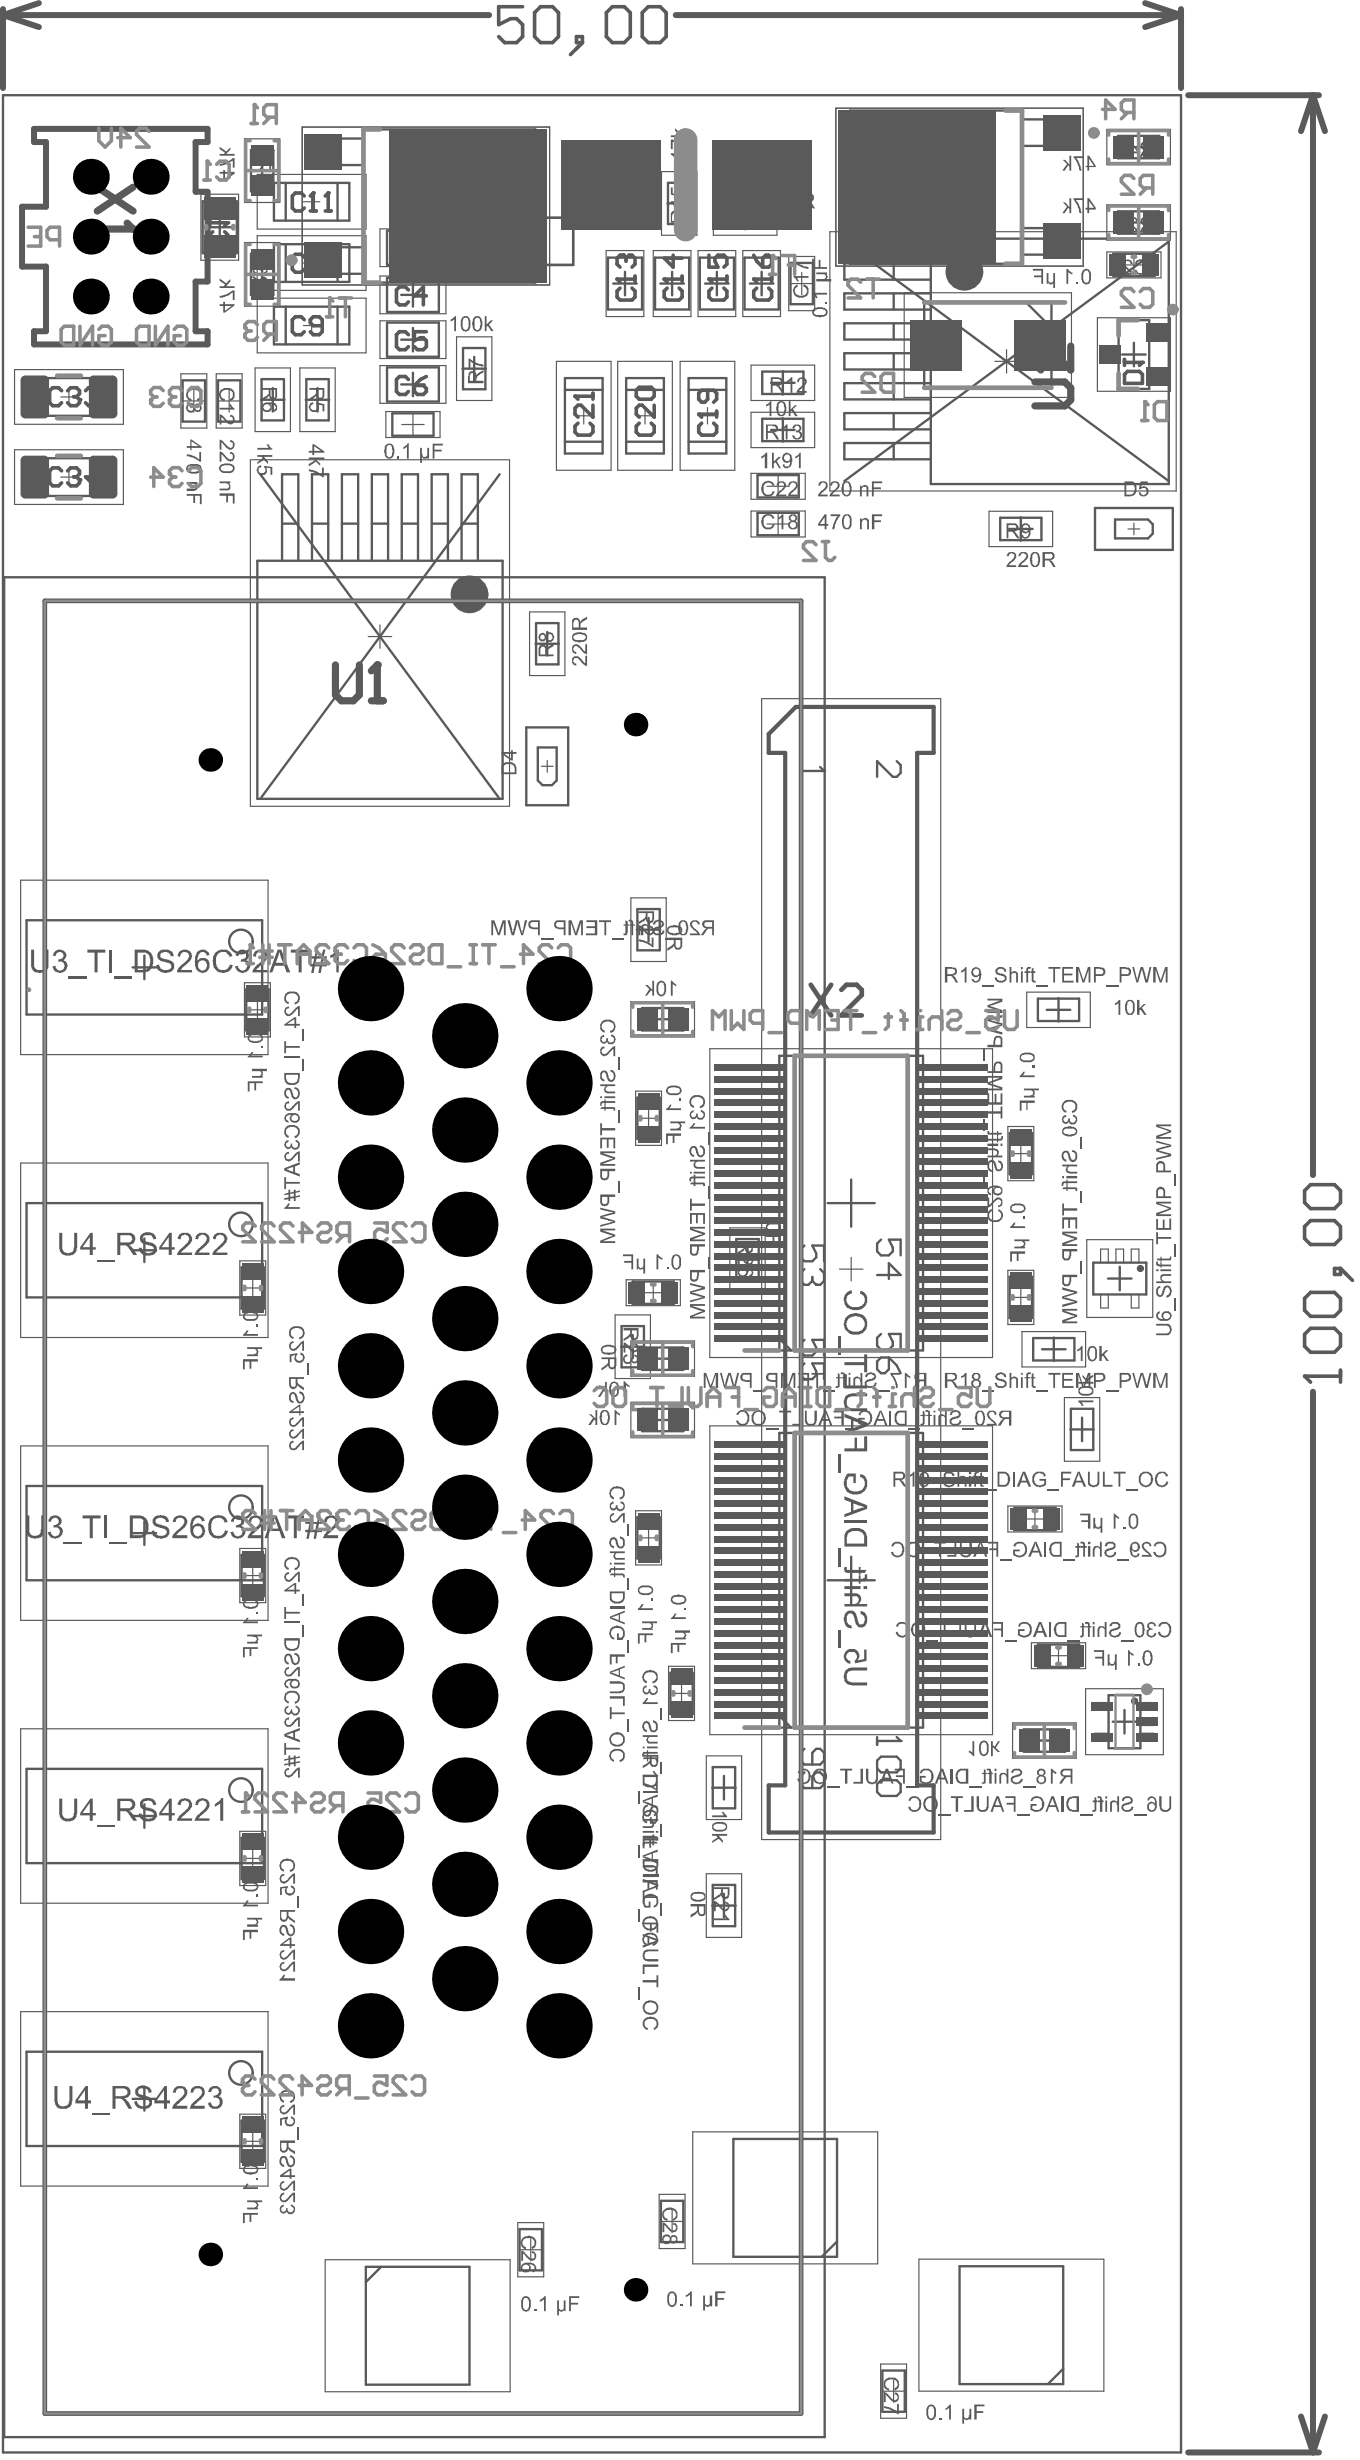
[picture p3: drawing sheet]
<svg xmlns="http://www.w3.org/2000/svg" width="192mm" height="347mm" viewBox="0 0 192 347" stroke-linecap="round" stroke-linejoin="round" font-family="sans-serif">
<g fill="none" stroke="#5a5a5a" stroke-width=".33">
<path d="M29.3 32.1h3.4M31 30.4v3.3M56.6 35h3.3M58.3 33.3v3.3M58.3 39.9v3.4M64.4 29.1h3.3M66.1 27.4v3.3M68.2 30.7h4v6.7h-4zM76.9 30.7h4v6.7h-4zM88.2 38.4v3.3M94.8 38.4v3.3M101.2 38.4v3.3"/>
<path d="M107.5 38.4v3.3M119.1 34.1l45.8 33.8M127.8 26.4h3.3M129.4 24.7v3.4M164.9 34.1l-45.8 33.8M56.6 41.6h3.3M56.6 47.9h3.3M56.6 54.3h3.3M58.3 46.3v3.3M58.3 52.6v3.3M86.5 40h3.4M93.2 40h3.3"/>
<path d="M99.5 40h3.3M105.8 40h3.3M130.4 42.7h18v12h-18zM144.8 42.7l3.6 3.6M158.3 50h3.4M160 48.4v3.3M36.7 66.9l33.8 45.8M70.5 66.9l-33.8 45.8M.6 81.5h115.8v262.4h-115.8z"/>
</g>
<g fill="none" stroke="#5a5a5a" stroke-width=".17">
<path d="M42.6 17.9h35v22.3h-35zM117.9 15.3h35v22.3h-35zM28.3 27.4h5.4v9.3h-5.4zM36.3 24.6h15.4v7.7h-15.4zM36.3 33.3h15.4v7.7h-15.4zM42.8 28.5h2.3M42.8 37.1h2.3M44 27.3v2.3M44 36v2.3M53.6 32.3h9.3v5.3h-9.3zM53.6 38.9h9.3v5.4h-9.3zM85.5 35.4h5.4v9.3h-5.4z"/>
<path d="M92.2 35.4h5.3v9.3h-5.3zM98.5 35.4h5.3v9.3h-5.3zM104.8 35.4h5.3v9.3h-5.3zM117.1 32.7h48.9v36.6h-48.9zM2.1 52.2h15.3v7.7h-15.3zM8.6 56h2.3M9.7 54.8v2.4M36.3 42.1h15.4v7.7h-15.4zM42.8 45.9h2.3M44 44.8v2.3M53.6 45.3h9.3v5.3h-9.3zM53.6 51.6h9.3v5.3h-9.3z"/>
<path d="M78.5 51h7.7v15.4h-7.7zM81.2 58.7h2.3M82.4 57.5v2.3M87.2 51h7.7v15.4h-7.7zM89.9 58.7h2.3M91 57.5v2.3M96 51h7.7v15.4h-7.7zM98.7 58.7h2.3M99.8 57.5v2.3M127.6 41.3h23.6v14.8h-23.6zM140.4 51h3.3M142 49.3v3.4"/>
<path d="M154.9 44.8h10.3v10.4h-10.3zM2.1 63.5h15.3v7.7h-15.3zM8.6 67.3h2.3M9.7 66.2v2.3M35.3 64.9h36.6v48.9h-36.6zM52 89.8h3.3M53.6 88.2v3.3M107.5 98.6h25.2v161h-25.2zM118.4 179.1h3.4M120.1 177.4v3.4M45.9 318.9h26.1v18.6h-26.1zM97.8 300.8h26.1v18.7h-26.1z"/>
<path d="M129.7 318.8h26.1v18.6h-26.1z"/>
</g>
<path d="M6.3 84.8h106.7v255.8h-106.7z" fill="none" stroke="#5a5a5a" stroke-width=".66"/>
<g fill="#5a5a5a">
<path d="M145.7 150.3h.3v.3h-.3z"/>
<path d="M144.4 151.2h.3l-.4 .5h1.7v.3h-2.1v-.2z"/>
<path d="M144.5 153.6h2.1v.3h-.8a.51 .51 0 0 1 0 .7h.2v.3h-1.5v-.3l1.2-.1 .1-.3v-.1a.51 .51 0 0 0-.7-.2h-.6z"/>
<path d="M143.9 155.3h2.1v.3h-1v1h-.2v-1h-.6v1.1h-.3z"/>
<path d="M95.8 155h.3v.3h-.3z"/>
<path d="M94.5 155.9h.2l-.2 .5h1.6v.2h-2.1v-.1l.4-.4z"/>
<path d="M94.6 158.3h2.1v.2h-.7v.1a.34 .34 0 0 1 0 .6l-.1 .1h.2v.2h-1.5v-.2h1v-.1h.2a.4 .4 0 0 0 0-.5 .4 .4 0 0 0-.5-.2h-.7z"/>
<path d="M94 159.9h2.1v.4h-.9v1h-.3v-1h-.7v1.2h-.2z"/>
<path d="M96.5 226.9h.3v.2h-.3z"/>
<path d="M95.2 227.7h.2v.2l-.2 .3h1.6v.3h-2.1v-.2l.4-.3z"/>
<path d="M95.3 230.1h2.1v.3h-.8l.3 .3-.1 .3-.2 .1h.2v.2h-1.5v-.2h.7a.39 .39 0 0 0 .6-.4 .39 .39 0 0 0-.6-.3h-.7z"/>
<path d="M94.7 231.8h2.1v.3h-1v1h-.2v-1h-.7v1.2h-.2z"/>
<path d="M158.5 215.4h.3v.3h-.3z"/>
<path d="M157.2 213.6h.1l.2 .2 .4 .3v.3h-.1l-.4-.4v1.7h-.2z"/>
<path d="M154.3 214.2h.2l.1 1a.33 .33 0 0 0 .3 .3 .33 .33 0 0 0 .3-.1l.1-.1v-1.1h.3v2.1h-.3v-.8l-.3 .3-.3-.1-.2-.2v.2h-.2z"/>
<path d="M152.4 213.6h1.5v2.1h-.4v-.9h-.9v-.3h.9v-.7h-1.1z"/>
<path d="M137.2 245.7h.3v2.1h-.2l-.3-.4-.3-.1v-.3l.5 .3z"/>
<path d="M139.8 245.7h.3v.6l.3 .2 .5-.8h.2l-.6 .9 .6 .6h-.3l-.7-.7v1.3h-.3z"/>
<path d="M88 194.9h.2l.4 .5 .2 .1v.3l-.5-.4v1.7h-.3z"/>
<path d="M84.4 195.5h.4l.6 .7v-1.2h.2v2.1h-.2v-.7l-.2-.1-.5 .8h-.3l.6-1z"/>
<path d="M144.4 171.6h.3v.3h-.3z"/>
<path d="M143.1 172.5h.2v.1l-.3 .4h1.7v.3h-2.2v-.2l.3-.1z"/>
<path d="M143.1 174.9h2.1v.2h-.7l.2 .1v.3l-.2 .4h.2v.3h-1.6v-.3h1l.1-.1a.3 .3 0 0 0 .3-.2 .3 .3 0 0 0-.3-.4v-.1h-1.1z"/>
<path d="M142.5 176.6h2.2v.3h-1v1h-.2v-1h-.7v1.1h-.3z"/>
<path d="M160.5 234.7h.3v.4h-.3z"/>
<path d="M159.2 232.9h.2l.1 .3 .4 .2v.3l-.5-.3v1.7h-.2z"/>
<path d="M156.3 233.4h.3v1a.46 .46 0 0 0 .6 .4l.1-.4v-1h.3v2.2h-.3v-.7h-.1a.37 .37 0 0 1-.3 .2 .37 .37 0 0 1-.3-.3v.3h-.3z"/>
<path d="M154.4 232.9h1.4v2.2h-.2v-1.1h-1.1v-.2h1.1v-.7h-1.2z"/>
<path d="M94.1 178.9h.2v.2h-.2z"/>
<path d="M92.6 177h.3l.1 .3 .5 .2v.3h-.1l-.5-.4v1.7h-.3z"/>
<path d="M89.9 177.6h.2v.7a.4 .4 0 0 0 .1 .5 .4 .4 0 0 0 .6-.1v-1.1h.2v2.1h-.2v-.7l-.1 .1h-.3v.1l-.2-.1-.1-.1h-.1v.1h-.1z"/>
<path d="M87.9 177h1.4v2.1h-.2v-.9h-1v-.3h1v-.6h-1.2z"/>
<path d="M91.9 225.5h.2v.3h-.2z"/>
<path d="M90.5 226.3h.3v.2l-.4 .4h1.7v.3h-2.1v-.3h.3z"/>
<path d="M90.6 228.8h2.1v.3h-.7h.1v.3h.1l-.1 .2-.1 .1v.1h.1v.2h-1.5v-.3h.8a.36 .36 0 0 0 .5-.2 .36 .36 0 0 0-.3-.4h-1z"/>
<path d="M90 230.5h2.1v.2h-.9v1.1h-.3v-1.1h-.6v1.2h-.3z"/>
<path d="M86.7 199h.2l.2 .3 .4 .2v.2h-.1l-.4-.3v1.7h-.3z"/>
<path d="M83.1 199.6h.3l.6 .6v-1.2h.3v2.1h-.3v-.6l-.1-.2-.6 .8h-.3l.7-1z"/>
<path d="M94.7 138.4h.1l.3 .3 .3 .2v.3l-.5-.3v1.6h-.2z"/>
<path d="M91 139h.4l.6 .7v-1.3h.3v2.1h-.3v-.6l-.1-.2-.6 .8h-.3l.6-.9z"/>
<path d="M36.8 147.6h.3v.3h-.3z"/>
<path d="M35.5 148.5h.2l-.1 .4-.2 .1h1.7v.2h-2.1v-.2l.3-.2z"/>
<path d="M35.6 150.8h2.1v.4h-.8h.2l.1 .3h-.1v.2l-.2 .1h.2v.3h-1.5v-.3h.6a.4 .4 0 0 0 .6-.1 .4 .4 0 0 0-.2-.5h-1z"/>
<path d="M35 152.6h2.1v.2h-1v1.1h-.2v-1.1h-.7v1.2h-.2z"/>
<path d="M36.1 227.4h.3v.3h-.3z"/>
<path d="M34.8 228.3h.2v.2l-.2 .3h1.6v.3h-2.1v-.2l.4-.4z"/>
<path d="M34.9 230.7h2.1v.2h-.8l.3 .3-.1 .4-.2 .1h.2v.2h-1.5v-.2h.7a.46 .46 0 0 0 .6-.5l-.1-.2-.5-.1h-.7z"/>
<path d="M34.3 232.4h2.1v.3h-.9v1h-.3v-1h-.7v1.2h-.2z"/>
<path d="M36.1 186.8h.3v.3h-.3z"/>
<path d="M34.8 187.7h.2l-.2 .5h1.6v.3h-2.1v-.2l.4-.3z"/>
<path d="M34.9 190.1h2.1v.3h-.8h.1a.34 .34 0 0 1 0 .6l-.1 .1h.2v.3h-1.5v-.3h1v-.1h.2a.31 .31 0 0 0 .1-.3 .31 .31 0 0 0-.2-.3h-1.1z"/>
<path d="M34.3 191.8h2.1v.3h-.9v1h-.3v-1h-.7v1.1h-.2z"/>
<path d="M36.1 307.3h.3v.2h-.3z"/>
<path d="M34.8 308.1h.2v.2l-.2 .3h1.6v.3h-2.1v-.2l.4-.3z"/>
<path d="M34.9 310.5h2.1v.3h-.8a.37 .37 0 0 1 .2 .5l-.2 .2h.2v.3h-1.5v-.3h1.1v-.1a.3 .3 0 0 0 .2-.3 .3 .3 0 0 0-.3-.3h-1z"/>
<path d="M34.3 312.3h2.1v.2h-.9v1h-.3v-1h-.7v1.2h-.2z"/>
<path d="M36.1 267.3h.3v.4h-.3z"/>
<path d="M34.8 268.2h.2l-.2 .6h1.6v.2h-2.1v-.2l.2-.1z"/>
<path d="M34.9 270.6h2.1v.3h-.8l.2 .1a.37 .37 0 0 1-.2 .6h.2v.3h-1.5v-.4h.7a.36 .36 0 0 0 .5 0 .36 .36 0 0 0 0-.5v-.1h-1.2z"/>
<path d="M34.3 272.3h2.1v.3h-.9v1h-.3v-1h-.7v1.1h-.2z"/>
<path d="M31 41.7a1.98 1.98 0 0 0 1.3-.4l.5-.3h.3v1.3h-.3v-1.1l-.2 .2a2.8 2.8 0 0 1-1.6 .6z"/>
<path d="M31 39.3l.9 .7 .6-.6v.3l-.6 .7h1.2v.2h-2.1v-.2h.6l.2-.3-.8-.5z"/>
<path d="M31 23.2l1.2-.4 .6-.5h.3v1.4h-.3v-1.1l-1.2 .7-.6 .1z"/>
<path d="M31 20.7l.9 .7 .6-.6v.3l-.6 .6h1.2v.3h-2.1v-.3h.6l.2-.2-.8-.5z"/>
<path d="M151.9 39.8h.3v.3h-.3z"/>
<path d="M150.5 37.9h.2l.2 .4 .4 .1v.3l-.6-.3v1.7h-.2z"/>
<path d="M147.7 38.5h.3v.8a.39 .39 0 0 0 0 .5 .39 .39 0 0 0 .5 0l.1-.1v-1.2h.3v2.1h-.3v-.6a.4 .4 0 0 1-.6 .1v-.2h-.1v.2h-.2z"/>
<path d="M145.8 37.9h1.4v2.2h-.3v-1h-1v-.2h1v-.7h-1.1z"/>
<path d="M151.5 28h1.3v.2h-1l.4 .4 .2 .8h.1l.1 .7h-.3v-.3a3.2 3.2 0 0 0-.7-1.5z"/>
<path d="M150 28.6h.3l.6 .6v-1.2h.3v2.1h-.3v-.6l-.2-.2-.5 .8h-.3l.7-.9z"/>
<path d="M151.5 22.1h1.3v.2h-1l.2 .2a2.44 2.44 0 0 1 .5 1.3h.1v.3h-.3l-.2-1-.6-.9z"/>
<path d="M150 22.6h.3l.6 .6v-1.2h.3v2.1h-.3v-.6l-.2-.2-.5 .8h-.3l.7-.9z"/>
<path d="M144.2 148.9a2.06 2.06 0 0 1 1.5 .1 .4 .4 0 0 1 0 .4 .4 .4 0 0 1-.4 .2h-.1a.92 .92 0 0 1-1.1-.3zM144.1 148.7a.69 .69 0 0 0 .3 1.2h.2a1.96 1.96 0 0 0 1.3-.3 .72 .72 0 0 0-.6-1.1h-.7z"/>
<path d="M94.4 153.5h.1a1.6 1.6 0 0 1 1.4 .2 .46 .46 0 0 1-.5 .6h-.9v-.1a.28 .28 0 0 1-.3-.2 .28 .28 0 0 1 .1-.3zM94.2 153.4a.65 .65 0 0 0-.2 .7 .65 .65 0 0 0 .6 .4h.1a1.4 1.4 0 0 0 1.4-.3v-.1a.52 .52 0 0 0-.1-.7h-.1a1.27 1.27 0 0 0-1.3-.1z"/>
<path d="M95 225.4l.9-.1a.39 .39 0 0 1 .6 .3 .3 .3 0 0 1 .1 .3 .3 .3 0 0 1-.3 .2 1.62 1.62 0 0 1-1.3-.1l-.2-.2zM94.9 225.2v.1a.64 .64 0 0 0-.2 .8l.2 .1a1.49 1.49 0 0 0 1.5 .1 .6 .6 0 0 0 .5-.5 .76 .76 0 0 0-1-.7l-.3-.1z"/>
<path d="M159.7 213.8h.1a.34 .34 0 0 1 .3 .1 .34 .34 0 0 1 .2 .3l.1 .1v.8l-.1 .1a.35 .35 0 0 1-.5 .3 1.61 1.61 0 0 1-.2-1.5zM159.5 213.7a2.12 2.12 0 0 0-.1 1.7l.2 .2a.33 .33 0 0 0 .5 .1h.1a1.17 1.17 0 0 0 .4-1.2 .78 .78 0 0 0-.9-.9z"/>
<path d="M138.7 245.9a.54 .54 0 0 1 .5 .2 .54 .54 0 0 1 .1 .5v.2a.5 .5 0 0 1-.1 .6 .5 .5 0 0 1-.6 .1 1.95 1.95 0 0 1-.1-1.5zM138.5 245.7a1.75 1.75 0 0 0-.3 1.7l.1 .1a.48 .48 0 0 0 .8 .2h.1a1.49 1.49 0 0 0 .3-1.4 .73 .73 0 0 0-.8-.7v.1z"/>
<path d="M86.4 195.3a.45 .45 0 0 1 .5 0 .45 .45 0 0 1 .2 .5v.6a.4 .4 0 0 1-.3 .5 .4 .4 0 0 1-.5-.3v-.1a1.62 1.62 0 0 1 .1-1.2zM86.2 195.1v.1a1.62 1.62 0 0 0 .1 1.8 .73 .73 0 0 0 .8-.1 .73 .73 0 0 0 .2-.7l.1-.2-.1-.2a.76 .76 0 0 0-.7-.9z"/>
<path d="M142.9 170.2h.2a1.62 1.62 0 0 1 1.3 0 .33 .33 0 0 1 .1 .4 .33 .33 0 0 1-.3 .2v.1h-.4a.92 .92 0 0 1-1.1-.3zM142.9 169.9a.72 .72 0 0 0-.3 1 .72 .72 0 0 0 1 .3 .91 .91 0 0 0 1.1-.7v-.3a1.17 1.17 0 0 0-1.2-.4z"/>
<path d="M161.7 233.1a.44 .44 0 0 1 .5 .1 .44 .44 0 0 1 .1 .5l.1 .1-.1 .4a.42 .42 0 0 1-.4 .6 .42 .42 0 0 1-.4-.6v-.2v-.6zM161.5 232.9v.2a1.38 1.38 0 0 0-.2 1.4 .63 .63 0 0 0 .5 .5 .63 .63 0 0 0 .7-.3 1.68 1.68 0 0 0-.2-1.8h-.2z"/>
<path d="M95.3 177.2a.67 .67 0 0 1 .5 .9v.5a.32 .32 0 0 1-.5 .4l-.1-.1a1.65 1.65 0 0 1 .1-1.6zM94.9 177.2v.1a1.85 1.85 0 0 0 .2 1.8 .65 .65 0 0 0 .9-.4l.1-.3a1.41 1.41 0 0 0-.4-1.4h-.5z"/>
<path d="M90.4 224.1l.5-.1a.92 .92 0 0 1 1.1 .3 .59 .59 0 0 1-.6 .5l-1-.1-.2-.2zM90.1 224v.2h-.1a.76 .76 0 0 0 .9 .9h.1a1.12 1.12 0 0 0 1.1-.4v-.2a.6 .6 0 0 0-.6-.8 1.96 1.96 0 0 0-1.4 .3z"/>
<path d="M85.2 199.1l.4 .1v.2h.1l.1 .4-.1 .7a.43 .43 0 0 1-.5 .4 1.35 1.35 0 0 1-.2-1.2v-.3zM85 199a1.53 1.53 0 0 0 0 2 .64 .64 0 0 0 .7 0 .64 .64 0 0 0 .3-.6 1.25 1.25 0 0 0-.4-1.4z"/>
<path d="M93.1 138.6a.34 .34 0 0 1 .4 .1 .34 .34 0 0 1 .2 .3v.1v.6a.6 .6 0 0 1-.4 .6h-.2a1.73 1.73 0 0 1-.1-1.5zM93 138.5a1.49 1.49 0 0 0-.4 1.4l.1 .2a.63 .63 0 0 0 1 .3 1.96 1.96 0 0 0 .3-1.5l-.2-.3a.64 .64 0 0 0-.8-.1z"/>
<path d="M35.3 146.2l.3-.1a1.64 1.64 0 0 1 1.3 .2l-.1 .4a1.39 1.39 0 0 1-1.6 0l-.1-.3zM35.2 145.9a.65 .65 0 0 0-.2 .8 .65 .65 0 0 0 .6 .4v.1a1.82 1.82 0 0 0 1.5-.4 .65 .65 0 0 0-.5-.9v-.1l-.5-.1z"/>
<path d="M34.6 226l.8-.2 .1 .1a.5 .5 0 0 1 .6 .1 .5 .5 0 0 1 0 .6l-.5 .2-.6-.1a.41 .41 0 0 1-.4-.2 .41 .41 0 0 1 0-.5zM34.5 225.8a.66 .66 0 0 0-.2 .7 .66 .66 0 0 0 .7 .4 1.17 1.17 0 0 0 1.3-.2l.1-.1a.66 .66 0 0 0-.1-.7 .66 .66 0 0 0-.7-.2l-.5-.1z"/>
<path d="M34.7 185.4h.1a1.87 1.87 0 0 1 1.3 .1 .5 .5 0 0 1 0 .5 .5 .5 0 0 1-.6 .1h-.7v-.1a.3 .3 0 0 1-.3-.4zM34.5 185.2a.68 .68 0 0 0-.1 .8 .68 .68 0 0 0 .7 .4h.3a.91 .91 0 0 0 1.1-.6l-.1-.3a.46 .46 0 0 0-.6-.4l-.1-.1h-.7z"/>
<path d="M34.7 305.8l.5-.1h.4v.1a.41 .41 0 0 1 .6 .3 .41 .41 0 0 1-.5 .4h-.9v-.1a.34 .34 0 0 1-.3-.5zM34.5 305.6a.67 .67 0 0 0-.2 .8 .67 .67 0 0 0 .7 .4l.1 .1 .6-.1a.69 .69 0 0 0 .7-.4 .69 .69 0 0 0-.1-.7l-.2-.1a2.06 2.06 0 0 0-1.4-.1v.1z"/>
<path d="M34.6 265.9h.3v-.1h.9l.1 .1a.35 .35 0 0 1 .3 .5 1.73 1.73 0 0 1-1.5 .2l-.2-.4zM34.4 265.8v.2h-.1a.8 .8 0 0 0 1 .9h.3a.86 .86 0 0 0 .9-.8l-.2-.3a1.74 1.74 0 0 0-1.3-.2z"/>
<path d="M31.8 43.2h.9l-.9 .7zM31 42.9v.3h.5v.9h.3l1.3-1v-.2h-1.3v-.3h-.3v.3z"/>
<path d="M31.8 24.5h.9l-.9 .7zM31 24.3v.2h.5v.9h.3l1.3-.9v-.2h-1.3v-.3h-.3v.3z"/>
<path d="M153.1 38.2a.43 .43 0 0 1 .6 .3v.8a.46 .46 0 0 1-.4 .6 .32 .32 0 0 1-.4-.4h-.1v-.9h.1v-.2zM152.8 38.1a1.76 1.76 0 0 0 0 1.7 .58 .58 0 0 0 .6 .3 .58 .58 0 0 0 .5-.5v-.2a1.75 1.75 0 0 0-.2-1.4l-.6-.1z"/>
<path d="M153.7 28.4l.7 .9h-.7zM153.4 28v1.3h-.2v.3h.2v.5h.3v-.5h.9v-.3l-.9-1.3z"/>
<path d="M153.7 22.4l.7 1h-.7zM153.4 22v1.4h-.2v.2h.2v.5h.3v-.5h.9v-.2l-.9-1.4z"/>
</g>
<path d="M112.3 99.8h19.4v6.4h-2.3v145.7h2.3v6.7h-23.2v-6.7h2.3v-145.7h-2.3v-2.6z" fill="none" stroke="#5a5a5a" stroke-width=".59"/>
<path d="M51.6 319.9h14.7v16.6h-14.7zM53.8 319.9l-2.2 2.1M103.5 301.8h14.6v16.7h-14.6zM118.1 316.3l-2.1 2.2M135.4 319.8h14.6v16.6h-14.6zM150 334.3l-2.1 2.1" fill="none" stroke="#5a5a5a" stroke-width=".33"/>
<g fill="#5a5a5a">
<path d="M56.1 64.4h.2v.3h-.2z"/>
<path d="M57.5 62.5h.2v2.2h-.3v-1.7l-.5 .4v-.3l.6-.4z"/>
<path d="M59.3 63.2h.2v.8h.1a.3 .3 0 0 0 .1 .5 .3 .3 0 0 0 .4-.1 .44 .44 0 0 0 .2-.6v-.6h.2v1.5h-.2v-.1l-.2 .1a.38 .38 0 0 1-.5-.1h-.1v.7h-.2z"/>
<path d="M61.1 62.6h1.4v.3h-1.2v.6h1v.2h-1v1h-.2z"/>
<path d="M54.8 62.8l-.2 .2v.5l-.1 .1 .1 .3a.43 .43 0 0 0 .1 .5 .43 .43 0 0 0 .5 0l.1-.5h.1l-.1-.9-.2-.2zM54.6 62.7a.64 .64 0 0 1 .7 0 .64 .64 0 0 1 .3 .6h.1a1.64 1.64 0 0 1-.3 1.3 .63 .63 0 0 1-.7 .1 .63 .63 0 0 1-.4-.7l-.1-.1 .1-1z"/>
<path d="M94.6 130.9a.38 .38 0 0 0-.3 .3 .38 .38 0 0 0 .2 .4l.5 .1 .5-.1a.41 .41 0 0 0 .5-.4 .41 .41 0 0 0-.6-.3l-.2-.1-.1 .1zM94.2 130.8l.2-.1a1.98 1.98 0 0 1 1.6 0 .61 .61 0 0 1 .3 .6 .61 .61 0 0 1-.5 .5v.1a1.36 1.36 0 0 1-1.6-.3l-.1-.5h.1z"/>
<path d="M95.3 132.7v.6a.36 .36 0 0 0 .4 .4 .36 .36 0 0 0 .3-.5v-.5zM94.2 132.3h2.1v1a.59 .59 0 0 1-.6 .7 .59 .59 0 0 1-.6-.6l-.2 .3h-.2l-.5 .5v-.4l.5-.3 .4-.3v-.5h-.9z"/>
<path d="M108.4 172.9v.1a.26 .26 0 0 0-.1 .2 .26 .26 0 0 0 .2 .3h.1a1.47 1.47 0 0 0 1.3-.1l.1-.1v-.3h-.1a.57 .57 0 0 0-.7-.2zM108.3 172.6l.3-.1a1.6 1.6 0 0 1 1.4 .2 .63 .63 0 0 1 .2 .7 .63 .63 0 0 1-.6 .4 1.23 1.23 0 0 1-1.5-.4v-.2a.34 .34 0 0 1 .2-.5z"/>
<path d="M109.3 174.6v.8h.1a.3 .3 0 0 0 .3 .3 .3 .3 0 0 0 .2-.4v-.7zM108.1 174.2h2.1v1a.51 .51 0 0 1-.6 .7h-.2l-.2-.2-.1-.4-.3 .4-.7 .4v-.4l.9-.6v-.5h-.9z"/>
<path d="M85.2 190.1a.41 .41 0 0 0-.2 .5 .41 .41 0 0 0 .5 .3h.6a.46 .46 0 0 0 .5-.2 .46 .46 0 0 0 0-.6l-.5-.1zM85 189.9a1.98 1.98 0 0 1 1.6 0 .58 .58 0 0 1 .4 .6 .58 .58 0 0 1-.5 .5v.1h-.4v.1h-.4v-.1a.73 .73 0 0 1-.7-.2 .73 .73 0 0 1-.1-.8z"/>
<path d="M86.1 191.8v.7a.43 .43 0 0 0 .4 .5l.2-.3v-.9zM84.9 191.5h2.1v1.1a.59 .59 0 0 1-.6 .6 .59 .59 0 0 1-.6-.6l-.3 .4-.6 .4v-.3l.6-.5 .3-.3v-.5h-.9z"/>
<path d="M97.8 267.3v.1a.26 .26 0 0 0-.2 .3 .26 .26 0 0 0 .3 .2v.1a1.6 1.6 0 0 0 1.4-.2l.1-.1a.63 .63 0 0 0-.8-.5zM97.7 267.1l.8-.2 .3 .1a.68 .68 0 0 1 .8 .9 1.48 1.48 0 0 1-2 .2l-.1-.2v-.2a.6 .6 0 0 1 .2-.6z"/>
<path d="M98.6 269v.9h.1a.31 .31 0 0 0 .4 .2 .31 .31 0 0 0 .2-.4v-.7zM97.5 268.7h2.1v1a.58 .58 0 0 1-.4 .7 .58 .58 0 0 1-.7-.4v-.2l-.4 .4-.6 .4v-.4l.9-.6v-.6h-.9z"/>
</g>
<path d="M113.5 246.8l-.5 .5v1.1l.5 .6h2.2l.6-.6v-1.1l-.6-.5h-.5l-.6 .5v1.7M113.5 250.1l-.5 .6v1.1l.5 .5h2.2l.6-.5v-1.1l-.6-.6h-.5l-.6 .6v1.6M123.8 245.1v1.1M123.8 245.7h3.3" fill="none" stroke="#5a5a5a" stroke-width=".33"/>
<circle cx="127.1" cy="245.7" r=".17" fill="#5a5a5a"/>
<path d="M113.5 175.8l-.5 .5v1.1l.5 .6h1.1l.6-.6v-.5l-.6-1.1h1.7v2.2M115.7 179.1l.6 .5v1.1l-.6 .6h-.5M113.5 189.1l-.5 .5v1.1l.5 .6h1.1l.6-.6v-.5l-.6-1.1h1.7v2.2M113.5 192.4l-.5 .5v1.2l.5 .5h1.1l.6-.5v-.6l-.6-1.1h1.7v2.2M124.3 188.2l-.5 .6v1.1l.5 .6h1.1l.6-.6v-.6l-.6-1.1h1.7v2.3M124.3 191.6h1.1v1.6l-.5 .6h-.6l-.5-.6v-1.1zM125.4 191.6l1.1 1.1 .6 1.1M123.8 248.4l.5-.5h2.2l.6 .5v1.1l-.6 .6h-2.2l-.5-.6zM124.3 251.2h2.2l.6 .6v1.1l-.6 .5h-2.2l-.5-.5v-1.1zM126.5 245.1l.6 .6" fill="none" stroke="#5a5a5a" stroke-width=".33"/>
<circle cx="115.2" cy="181.3" r=".17" fill="#5a5a5a"/>
<path d="M113 108.2v1.1M113 108.8h3.3M126.5 107.4l.6 .6v1.1l-.6 .5h-.5l-2.2-2.2v2.2M113.5 179.1l-.5 .5v1.1l.5 .6h.6l.5-.6M123.8 179.9h3.3l-1.7-1.6v2.2M124.3 174.9l-.5 .6v1.1l.5 .5h1.1l.6-.5v-.6l-.6-1.1h1.7v2.2M114.6 180.7l.6 .6M114.6 180.2v.5" fill="none" stroke="#5a5a5a" stroke-width=".33"/>
<circle cx="116.3" cy="108.8" r=".17" fill="#5a5a5a"/>
<path d="M115.7 108.2l.6 .6" fill="none" stroke="#5a5a5a" stroke-width=".33"/>
<path d="M114.4 139l2.9 4.3M117.3 139l-2.9 4.3M118.7 139.7l.7-.7h1.5l.7 .7v.7l-2.9 2.9h2.9" fill="none" stroke="#5a5a5a" stroke-width=".66"/>
<g fill="#5a5a5a">
<path d="M142.3 78a.69 .69 0 0 1 .9 .1 .69 .69 0 0 1 0 .9l-.5 .3-.3 .5h1v.2h-1.4v-.1a1.5 1.5 0 0 1 .8-.9l.1-.1a.55 .55 0 0 0 .2-.7h-.1a.47 .47 0 0 0-.7 .3h-.3l.1-.3z"/>
<path d="M143.9 78h.2a.63 .63 0 0 1 .8 .1 .63 .63 0 0 1 0 .8l-.8 .9h1v.2h-1.5a2.14 2.14 0 0 1 1-1.1v-.1a.41 .41 0 0 0 0-.7 .41 .41 0 0 0-.6 .4h-.3z"/>
<path d="M100.5 256.2h1.7l-.4-.4v-.1h.3l.3 .5 .2 .1v.1h-2.1z"/>
<path d="M100.5 258.8h2.1v.2h-1.2l.6 .7v.4l-.6-.6-.9 .6v-.3l.8-.5-.2-.3h-.6z"/>
<path d="M152.2 197.6h2.1v.3h-1.7l.3 .5h-.3v-.2l-.4-.3z"/>
<path d="M152.8 194l.5 .6 1-.6v.2l-.8 .6 .2 .2h.6v.3h-2.1v-.3h1.2l-.6-.7z"/>
<path d="M157.4 141.5l.3-.1 .2-.3h.2v2.1h-.3v-1.7l-.5 .4z"/>
<path d="M160.4 141.1h.4v1.2l.6-.6h.3l-.6 .5 .7 1h-.3l-.5-.7-.2 .1v.6h-.4z"/>
<path d="M152 190.4h.3l.3-.5h.2v2.1h-.3v-1.6l-.4 .3h-.1z"/>
<path d="M155.1 189.9h.4v1.2l.6-.6h.3l-.6 .6 .7 .9h-.4l-.5-.7-.1 .2v.5h-.4z"/>
<path d="M75.3 325.9h.4v.2h-.4z"/>
<path d="M76.2 324.5l.5-.2 .1-.3h.2v2.1h-.2v-1.6l-.5 .3h-.1z"/>
<path d="M78.6 324.6h.3v.8a.39 .39 0 0 0 .1 .5 .39 .39 0 0 0 .5 0v-.1v-1.2h.3v1.5h-.2v-.1a.41 .41 0 0 1-.3 .2 .41 .41 0 0 1-.4-.2v.7h-.3z"/>
<path d="M80.3 324h1.4v.3h-1.1v.6h1v.3h-1v.9h-.3z"/>
<path d="M95.9 325.2h.4v.3h-.4z"/>
<path d="M96.8 323.8h.1l.6-.5h.1v2.2h-.2v-1.7l-.5 .3h-.1z"/>
<path d="M99.2 323.9h.3v.8a.39 .39 0 0 0 .1 .5 .39 .39 0 0 0 .5 0l.1-.1v-1.2h.3v1.6h-.3v-.2l-.1 .2a.42 .42 0 0 1-.6-.1v.6h-.3z"/>
<path d="M100.9 323.3h1.4v.3h-1v.7h.9v.2h-.9v1h-.4z"/>
<path d="M132.5 341.2h.3v.2h-.3z"/>
<path d="M133.4 339.8l.3-.1 .3-.4h.2v2.1h-.3v-1.6l-.4 .3h-.1z"/>
<path d="M135.8 339.9h.2v.8a.38 .38 0 0 0 0 .4 .38 .38 0 0 0 .4 .2h.2l.1-.2 .1-1.2h.3v1.5h-.3v-.1l-.2 .1a.42 .42 0 0 1-.6-.1v.7h-.2z"/>
<path d="M137.5 339.3h1.4v.3h-1.1v.6h.9v.3h-.9v.9h-.3z"/>
<path d="M94.7 19.7h.3l.5 .3a1.98 1.98 0 0 0 1.3 .5v.2h-.3a2.86 2.86 0 0 1-1.5-.7h-.1v1h-.2z"/>
<path d="M95.3 18.1l.5 .6 1-.7v.3l-.8 .5 .2 .3h.6v.3h-2.1v-.3h1.1l-.5-.7z"/>
<path d="M116.5 42.7h.2v.2h-.2z"/>
<path d="M114.6 41.3h2.1v.3h-1.6l.3 .3v.2h-.3l-.2-.4-.3-.2z"/>
<path d="M115.2 38.4h1.5v.3h-.2a.38 .38 0 0 1 .3 .3 .38 .38 0 0 1-.2 .4h.7v.3h-2.1v-.3h.7a.39 .39 0 0 0 .5-.1 .39 .39 0 0 0 .1-.5l-.1-.1h-1.2z"/>
<path d="M114.6 36.5h.2v1.2h.7v-1h.3v1h.9v.2h-2.1z"/>
<path d="M117.2 72.6h1.4v.2l-.2 .1-.2 .4-.1 .1-.3 .7-.1 .6h-.2l.1-.7 .4-.9 .2-.3h-1z"/>
<path d="M121.4 73.2h.2v.1a.59 .59 0 0 1 1 .1v1.3h-.2v-.9a.38 .38 0 0 0-.4-.5 .38 .38 0 0 0-.4 .5v.9h-.2z"/>
<path d="M123 72.6h1.5v.2h-1.1v.6h.9v.3h-.9v1h-.4z"/>
<path d="M115.8 67.9a.78 .78 0 0 1 1 .5v.4l-.2 .2-.8 .7v.1h1v.2h-1.4l.1-.4 1-.8a.39 .39 0 0 0-.2-.6 .39 .39 0 0 0-.5 .2l-.4 .1 .1-.3z"/>
<path d="M117.3 68h.1a.67 .67 0 0 1 .8 0 .67 .67 0 0 1 .2 .9l-.9 .9h1v.2h-1.5a2.14 2.14 0 0 1 1-1.1 .41 .41 0 0 0 0-.8 .41 .41 0 0 0-.6 .4h-.3z"/>
<path d="M121.4 68.5h.1v.2a.56 .56 0 0 1 .6-.3 .56 .56 0 0 1 .4 .5v1.1h-.2v-.9a.3 .3 0 0 0-.1-.4 .3 .3 0 0 0-.4 .1l-.2 .1v1.1h-.2z"/>
<path d="M123 67.9h1.5v.3h-1.2v.6h1v.2h-1v1h-.3z"/>
<path d="M108.2 57l.2-.1 .3-.3h.2v2.1h-.3v-1.7l-.1 .2-.4 .2z"/>
<path d="M111.3 56.6h.3v1.2l.5-.6h.4l-.6 .5 .7 1h-.4l-.5-.7-.1 .1v.6h-.3z"/>
<path d="M107.4 64.4l.4-.2 .3-.3h.2v2.2h-.4v-1.7l-.5 .3z"/>
<path d="M108.9 63.9h.3v1.2l.7-.6h.3l-.6 .6 .6 1h-.3l-.5-.9-.2 .2v.7h-.3z"/>
<path d="M112.2 64.4l.5-.2 .1-.3h.2v2.2h-.3v-1.7l-.5 .3z"/>
<path d="M36.3 63.2h1.6l-.2-.3v-.2h.2l.1 .2 .4 .4v.2h-2.1z"/>
<path d="M36.3 64.2h2.1v.3h-1.2l.6 .6v.4l-.6-.6-.9 .6v-.3l.8-.6-.2-.1h-.6z"/>
<path d="M36.4 65.8l.4-.1 .1 .2a.45 .45 0 0 0-.4 .6 .45 .45 0 0 0 .7 .3 .51 .51 0 0 0 .2-.7l-.2-.2 .1-.2 1.1 .2v1.1h-.2v-.9l-.6-.1a.72 .72 0 0 1-.6 1.1h-.1a.83 .83 0 0 1-.5-1.3z"/>
<path d="M43.6 64.6h2.2v.2h-1.3l.7 .6v.3l-.6-.6-1 .7v-.3l.8-.5-.1-.2h-.7z"/>
<path d="M43.6 66.2l.9 .2v.1l.5 .2 .4 .3v-1h.3v1.3h-.3a2.41 2.41 0 0 0-1.6-.7l-.2-.1z"/>
<path d="M63.7 45l.3-.1 .2-.3h.1v2.1h-.2v-1.7l-.5 .4z"/>
<path d="M68.4 44.6h.3v1.2l.5-.6h.4l-.6 .6 .7 .9h-.4l-.5-.7-.1 .1v.6h-.3z"/>
<path d="M26.3 64.1h.3a2.86 2.86 0 0 1 1.5 .7v-1h.3v1.3h-.3l-.8-.5-1-.2z"/>
<path d="M26.3 68h1.6v.3h-.3l.1 .1a.43 .43 0 0 1 .2 .5l-.2 .3h-.3v.1h-1.1v-.4h1.1a.34 .34 0 0 0 .2-.5l-.2-.1h-1.1z"/>
<path d="M26.3 69.7h2.2v1.4h-.3v-1.1h-.7v1h-.2v-1h-1z"/>
<path d="M31 62l.4 .2 .9 .8a.31 .31 0 0 0 .3 .2 .31 .31 0 0 0 .2-.3 .39 .39 0 0 0 0-.4 .39 .39 0 0 0-.4-.1l.2-.3a.67 .67 0 0 1 .5 .9 .67 .67 0 0 1-.9 .4l-1-1v1.1h-.2z"/>
<path d="M31 63.7l.3 .1 .5 .4a.97 .97 0 0 0 1 .6v-.2a.39 .39 0 0 0 0-.4 .39 .39 0 0 0-.4-.2l.1-.3v.1h.2a.7 .7 0 0 1 .4 .8 .7 .7 0 0 1-.7 .5h-.2l-1-1.1v1.1h-.2z"/>
<path d="M31 67.9h1.5v.3h-.2a.63 .63 0 0 1 0 1h-1.3v-.3h1a.33 .33 0 0 0 .3-.2 .33 .33 0 0 0-.1-.3l-.2-.2h-1z"/>
<path d="M31 69.6h2.1v1.5h-.3v-1.1h-.6v.9h-.3v-.9h-.9z"/>
<path d="M80.9 92.7a.89 .89 0 0 1 1.2 .4l.5 .5v-1.1h.2v1.5a1.5 1.5 0 0 1-1-.8l-.1-.1a.42 .42 0 0 0-.6-.2 .42 .42 0 0 0 .1 .7h.1v.4a.74 .74 0 0 1-.5-1.2z"/>
<path d="M80.9 91a.99 .99 0 0 1 1.3 .6l.4 .3v-1h.2v1.5a1.89 1.89 0 0 1-1-.9l-.1-.1a.41 .41 0 0 0-.8 0 .41 .41 0 0 0 .4 .6v.3a.68 .68 0 0 1-.6-.5 .68 .68 0 0 1 .2-.7z"/>
<path d="M145.9 78.1v.1a.51 .51 0 0 0-.2 .6l-.1 .1 .1 .2a.47 .47 0 0 0 0 .5 .47 .47 0 0 0 .6 .2l.1-.2 .1-.4-.1-.7a.43 .43 0 0 0-.5-.4zM145.8 77.9h.5a1.24 1.24 0 0 1 .5 1.3l-.1 .3a.65 .65 0 0 1-.8 .5 .65 .65 0 0 1-.5-.7l-.1-.1 .1-.5a.68 .68 0 0 1 .4-.7z"/>
<path d="M147.4 78.2v.6h.8a.36 .36 0 0 0 .3-.4 .36 .36 0 0 0-.5-.2zM147.1 77.9h1a.51 .51 0 0 1 .7 .6v.2l-.2 .2-.4 .1v.1h.2l.1 .2 .5 .7h-.4l-.6-.9h-.6v.9h-.3z"/>
<path d="M100.8 257.4a.45 .45 0 0 0-.1 .5 .45 .45 0 0 0 .5 .3h.1a.92 .92 0 0 0 1.1-.3 .59 .59 0 0 0-.6-.5zM100.7 257.3l.5-.2a1.96 1.96 0 0 1 1.3 .3 .72 .72 0 0 1-.6 1.1 1.96 1.96 0 0 1-1.3-.3l-.1-.7z"/>
<path d="M152.5 195.9a.46 .46 0 0 0-.1 .6 .46 .46 0 0 0 .5 .2h.1a.92 .92 0 0 0 1.1-.3 .34 .34 0 0 0-.4-.5v-.1zM152.3 195.8l.5-.2a1.96 1.96 0 0 1 1.4 .2 .61 .61 0 0 1 .1 .7 .61 .61 0 0 1-.5 .4 1.73 1.73 0 0 1-1.5-.2l-.1-.3a.38 .38 0 0 1 .1-.6z"/>
<path d="M159.2 141.4a1.64 1.64 0 0 0 .1 1.6h.1a.32 .32 0 0 0 .4-.3h.1v-.2a1.35 1.35 0 0 0-.3-1.2zM158.9 141.3a.69 .69 0 0 1 1.2 .3v.2a1.65 1.65 0 0 1-.3 1.4 .66 .66 0 0 1-1-.6 1.88 1.88 0 0 1 .1-1.3z"/>
<path d="M153.9 190.2a1.62 1.62 0 0 0 0 1.6 .5 .5 0 0 0 .6-.1 .5 .5 0 0 0 0-.6v-.5a.32 .32 0 0 0-.3-.4l-.1-.1v.1zM153.8 190a.75 .75 0 0 1 .8 .1 .75 .75 0 0 1 .2 .8v.1a.91 .91 0 0 1-.6 1.1l-.3-.1a.46 .46 0 0 1-.4-.5 1.41 1.41 0 0 1 .3-1.5z"/>
<path d="M74 324.3l-.2 .3v.8a.46 .46 0 0 0 .4 .6 .32 .32 0 0 0 .4-.5h.1a1.35 1.35 0 0 0-.3-1.2zM73.8 324.1h.1a.73 .73 0 0 1 .8 .1 .73 .73 0 0 1 .2 .7v.2a.93 .93 0 0 1-.7 1.1h-.1a.95 .95 0 0 1-.5-1.2v-.5z"/>
<path d="M94.5 323.7v.1a2.14 2.14 0 0 0 .1 1.4 .36 .36 0 0 0 .6-.2 1.68 1.68 0 0 0-.2-1.4zM94.5 323.4h.1a.52 .52 0 0 1 .7 .1 1.75 1.75 0 0 1 .2 1.4l-.1 .1a.63 .63 0 0 1-1 .4 1.61 1.61 0 0 1-.2-1.6v-.1z"/>
<path d="M131.1 339.6a1.65 1.65 0 0 0 .1 1.7 .34 .34 0 0 0 .4-.1 .34 .34 0 0 0 .1-.3 1.47 1.47 0 0 0-.1-1.3zM131 339.5a.69 .69 0 0 1 1.1 .5v.2a1.32 1.32 0 0 1-.4 1.2 .72 .72 0 0 1-1-.6 1.75 1.75 0 0 1 .3-1.3z"/>
<path d="M111.9 27.5l-.2 .3v.8a.46 .46 0 0 0 .2 .5 .46 .46 0 0 0 .6 0v-.1a1.6 1.6 0 0 0-.2-1.5zM111.7 27.4a.68 .68 0 0 1 1 .5 1.16 1.16 0 0 1-.5 1.6l-.4-.1a1.18 1.18 0 0 1-.3-1.3v-.3z"/>
<path d="M113.5 27.5v.7h.7a.35 .35 0 0 0 .4-.3 .35 .35 0 0 0-.4-.4zM113.2 27.3h1a.64 .64 0 0 1 .6 .3 .64 .64 0 0 1 0 .7l-.5 .2 .4 .3 .3 .6h-.3l-.3-.5-.5-.4h-.4v.9h-.3z"/>
<path d="M95.1 21.9l.9 .7v-.7zM94.7 21.6h1.3v-.3h.3v.3h.5v.3h-.5v.9h-.3l-1.3-1z"/>
<path d="M115 43.7a.41 .41 0 0 0-.2 .5 .41 .41 0 0 0 .5 .2h.6a.46 .46 0 0 0 .5-.1 .46 .46 0 0 0 0-.6l-.4-.1zM114.8 43.5a1.85 1.85 0 0 1 1.9 .2v.1a.63 .63 0 0 1-.6 .9h-.1a1.96 1.96 0 0 1-1.3-.3v-.1a.52 .52 0 0 1 .1-.7z"/>
<path d="M116.4 73l-.7 .9h.7zM116.4 72.6h.2v1.3h.3v.3h-.3v.5h-.2v-.5h-1v-.3z"/>
<path d="M119.2 72.9v.1a1.68 1.68 0 0 0 .1 1.4l.1 .1a.59 .59 0 0 0 .5-.6 1.18 1.18 0 0 0-.2-1.2h-.3zM119 72.7a.69 .69 0 0 1 1.2 .4v.2a1.96 1.96 0 0 1-.3 1.3l-.2 .1a.63 .63 0 0 1-.8-.6l-.1-.1v-.7z"/>
<path d="M119.3 68.1l-.2 .3v.8a.43 .43 0 0 0 .1 .5 .43 .43 0 0 0 .5 0l.1-.5h.1l-.1-.8h-.1v-.2zM119.2 67.9a.64 .64 0 0 1 .6 .1 .64 .64 0 0 1 .3 .6h.1a1.64 1.64 0 0 1-.3 1.3 .63 .63 0 0 1-.7 .1 .63 .63 0 0 1-.4-.6l-.1-.2 .1-.8z"/>
<path d="M110.1 56.8v.1a.51 .51 0 0 0-.2 .6l-.1 .2 .1 .1a.47 .47 0 0 0 0 .5 .47 .47 0 0 0 .6 .2 1.15 1.15 0 0 0 .1-1.2v-.1a.43 .43 0 0 0-.5-.4zM109.9 56.7a.64 .64 0 0 1 1 .5 1.23 1.23 0 0 1-.4 1.5 .66 .66 0 0 1-.9-.7l-.1-.1 .1-.9z"/>
<path d="M110.8 64.2a.51 .51 0 0 0-.1 .6 .51 .51 0 0 0 .6 .3v-.1a.48 .48 0 0 0 .1-.7 .4 .4 0 0 0-.6-.1zM110.5 64h.2a.72 .72 0 0 1 1 .6l.1 .1v.4h-.1a.73 .73 0 0 1-.2 .8 .73 .73 0 0 1-.8 .1l-.2-.3v-.1l.2-.1a.32 .32 0 0 0 .4 .3h.2l.2-.2 .1-.5a.66 .66 0 0 1-.8 .2 .66 .66 0 0 1-.4-.7z"/>
<path d="M44.3 62.9v.7h1zM44.1 62.7h.2l1.5 1v.2h-1.5v.3h-.2v-.3h-.5v-.3h.5z"/>
<path d="M65.4 45v.2h-.1v.9l.1 .1a.35 .35 0 0 0 .5 .4 1.73 1.73 0 0 0 .1-1.6 .43 .43 0 0 0-.6-.1zM65.3 44.7h.1v-.1a.8 .8 0 0 1 1 1v.3a.86 .86 0 0 1-.8 .9v-.1h-.2a.89 .89 0 0 1-.4-1v-.5z"/>
<path d="M67.1 44.9l-.1 .2v.7a.5 .5 0 0 0 .1 .6 .5 .5 0 0 0 .5 .1v-.1a1.48 1.48 0 0 0 0-1.5h-.2v-.1zM67 44.7l.1-.1a.63 .63 0 0 1 .9 .6 1.35 1.35 0 0 1-.4 1.5 .66 .66 0 0 1-.7-.1 .66 .66 0 0 1-.2-.6l-.1-.5 .1-.5z"/>
<path d="M27 62.3v.6h1zM26.9 62h.1l1.5 1v.2h-1.5v.3h-.1v-.3h-.6v-.3h.6z"/>
<path d="M26.6 65.8v.1a.4 .4 0 0 0 .1 .6h.1a1.6 1.6 0 0 0 1.4-.2 .34 .34 0 0 0-.2-.5v-.1h-1.2v.1zM26.4 65.7l.6-.2a1.74 1.74 0 0 1 1.4 .2 .68 .68 0 0 1-.5 1.1 1.16 1.16 0 0 1-1.6-.6z"/>
<path d="M31.2 65.8a.35 .35 0 0 0 0 .4 .35 .35 0 0 0 .3 .2v.1h.7a.46 .46 0 0 0 .6-.2 .46 .46 0 0 0-.1-.6h-.2a1.62 1.62 0 0 0-1.3 .1zM31.2 65.6a1.75 1.75 0 0 1 1.9 .2v.1a.79 .79 0 0 1-1 .9h-.1a.91 .91 0 0 1-1.1-.6v-.3z"/>
<path d="M81.2 89.6a.34 .34 0 0 0-.3 .4 .34 .34 0 0 0 .3 .3h.9a.42 .42 0 0 0 .5-.2 .42 .42 0 0 0-.2-.5h-.3v-.1zM81.1 89.3h.1a1.44 1.44 0 0 1 1.6 .3 .7 .7 0 0 1-.1 .8 .7 .7 0 0 1-.7 .2 1.18 1.18 0 0 1-1.3-.4v-.6z"/>
<path d="M81.2 87.4l-.3 .5v.6h.8v-.8h-.1v-.2zM81 87.2a.63 .63 0 0 1 .8 .6l.4-.4 .6-.4v.4l-.9 .6v.5h.9v.4h-2.1v-1a.39 .39 0 0 1 .3-.6z"/>
</g>
<g fill="none" stroke="#5a5a5a" stroke-width=".33">
<path d="M160.7 19.1v3.3M35.3 38.7h3.4M35.3 24.1h3.4M37 22.4v3.3M37 37.1v3.3M94.2 28.7h3.3M95.8 27v3.4M103.5 30.7h3.3M105.1 29v3.4M159 31.4h3.3M159 20.8h3.3M160.7 29.7v3.4"/>
<path d="M36.8 56.4h3.4M38.5 54.7v3.4M43.1 56.4h3.4M44.8 54.7v3.4M65.3 52h3.3M66.9 50.4v3.3M108.8 54h3.3M110.5 52.4v3.3M110.5 59v3.3M108.8 60.7h3.3M142.4 74.6h3.3M144 73v3.3"/>
<path d="M75.6 90.8h3.3M77.2 89.2v3.3M18.7 136.5h3.3M20.4 134.8v3.4M89.9 131.2h3.3M91.5 129.5v3.4M91.9 143.8h3.3M93.5 142.2v3.3M147.7 142.5h3.3M149.4 140.8v3.4M18.7 176.4h3.3M20.4 174.8v3.3"/>
<path d="M103.8 177.8h3.3M105.5 176.1v3.3M116.8 169.8h6.6M120.1 166.4v6.7M158 178.8v3.3M87.6 190h3.4M89.3 188.4v3.3M91.9 191.7h3.3M93.5 190.1v3.3M93.5 198.7v3.3M147 190.4h3.4M148.7 188.7v3.4"/>
<path d="M156.4 180.4h3.3M18.7 216.3h3.3M20.4 214.7v3.3M91.9 200.4h3.3M120.1 219.7v6.6M151 201.7h3.4M152.7 200v3.4M116.8 223h6.6M18.7 256.3h3.3M20.4 254.6v3.3M100.5 252.3h3.3M102.2 250.6v3.3"/>
<path d="M145.7 245.6h3.3M147.4 244v3.3M157 243h3.3M158.7 241.3v3.3M100.5 268.9h3.3M102.2 267.2v3.4M18.7 296.2h3.3M20.4 294.5v3.3"/>
</g>
<g fill="none" stroke="#5a5a5a" stroke-width=".17">
<path d="M113.1 38.4v3.2M158.4 37.4h3.2M160 35.8v3.2M25.8 56.6h3.1M27.4 55v3.2M30.8 56.6h3.1M32.3 55v3.2M56.7 59.9h3.2M58.3 58.3v3.2M111.5 40h3.2M108.2 73.9h3.2M108.2 68.6h3.2"/>
<path d="M109.8 67v3.2M109.8 72.4v3.1M159.2 74.6h1.6M160 73.8v1.7M76.4 108.1h1.7M77.2 107.3v1.7M34.7 142.5h3.2M36.3 140.9v3.2M89.9 157.8h3.2M91.5 156.2v3.2M142.5 162.8h3.1M144 161.2v3.2"/>
<path d="M34.1 181.7h3.1M35.7 180.2v3.1M90.6 182.4h3.2M92.2 180.8v3.2M142.5 183.1h3.1M144 181.5v3.2M89.9 217h3.2M91.5 215.4v3.2M144.5 214.3h3.1M146 212.8v3.1M34.1 222.3h3.1M35.7 220.7v3.2"/>
<path d="M94.6 239h3.2M96.2 237.4v3.1M147.8 233.6h3.1M149.4 232.1v3.1M34.1 262.2h3.1M35.7 260.7v3.1M34.1 302.2h3.1M35.7 300.6v3.1M73.3 317.5h3.2M74.9 315.9v3.1M93.3 313.5h3.1M94.8 311.9v3.2"/>
<path d="M124.5 337.4h3.2M126.1 335.8v3.2"/>
</g>
<g fill="#5a5a5a">
<path d="M35.3 22h.2l.1 .3 .3 .2h.2v.2h-.2l-.3-.2v1.6h-.3z"/>
<path d="M97.6 129.9a.7 .7 0 0 1 1.1 .5v.1h-.2a.41 .41 0 0 0-.6-.4 .41 .41 0 0 0-.1 .7l.2 .2a1.5 1.5 0 0 1 .8 1h-1.4v-.3h1.1l-1-.9v-.2a.42 .42 0 0 1 0-.6z"/>
<path d="M93.9 132.4h1.7v.2h-1.7z"/>
<path d="M92.5 129.9h.2a.52 .52 0 0 1 .7 0l.2 .1a.6 .6 0 0 1 0 .7 .6 .6 0 0 1-.6 .3h-.3a.36 .36 0 0 0-.3 .5 .36 .36 0 0 0 .5 .2h.2a.42 .42 0 0 0 .4-.4h.2a.34 .34 0 0 1-.2 .5v.1a1.62 1.62 0 0 1-1.3-.1 .61 .61 0 0 1-.1-.6 .61 .61 0 0 1 .5-.4l.5-.2a.25 .25 0 0 0 .3-.2 .25 .25 0 0 0-.3-.3 .45 .45 0 0 0-.6 .2v.2h-.4l.1-.4z"/>
<path d="M90.7 130.5a.52 .52 0 0 1 .8 .1v-.7h.2v2.1h-.2v-.9a.42 .42 0 0 0-.2-.4 .42 .42 0 0 0-.4-.1l-.1 .1v1.3h-.4v-1l.1-.4z"/>
<path d="M88.8 129.8a.43 .43 0 0 1 .5 .4v.3h.3v.1h-.3v1.4h-.2v-1.4h-.3v-.1h.3a.32 .32 0 0 0-.3-.5l-.1-.1z"/>
<path d="M88.2 129.9l.4 .1v.5h.2v.1h-.2v1h-.1a.32 .32 0 0 1-.4 .4h-.1v-.3h.2v-1.1h-.2v-.1h.2z"/>
<path d="M86.3 132.4h1.7v.2h-1.7z"/>
<path d="M84.5 129.9h1.7v.2h-.7v1.9h-.2v-1.9h-.8z"/>
<path d="M82.8 129.9h1.5v2.1h-1.6v-.3h1.2v-.7h-1.1v-.3h1.1v-.6h-1.1z"/>
<path d="M80.2 129.9h.4l.6 1.7 .6-1.7h.5v2.1h-.3v-1.8l-.6 1.8h-.2l-.6-1.8v1.8h-.4z"/>
<path d="M76.3 132.4h1.8v.2h-1.8z"/>
<path d="M71.6 129.9h.3l.5 1.7 .4-1.7h.4l.4 1.7h.1l.4-1.7h.3l-.6 2.1h-.2l-.6-1.9-.5 1.9h-.3z"/>
<path d="M69.3 129.9h.5l.5 1.7 .6-1.7h.5v2.1h-.3v-1.8l-.6 1.8h-.2l-.7-1.8v1.8h-.3z"/>
<path d="M36 37.3h.2a.34 .34 0 0 1 .5 .3l.1 .1a.49 .49 0 0 1 .6-.3 .49 .49 0 0 1 .3 .5l.1 .1-.1 .1a.55 .55 0 0 1-.5 .6l.1-.3a.35 .35 0 0 0 .2-.6 .35 .35 0 0 0-.6 .1v.3h-.3a.41 .41 0 0 0-.2-.6 .41 .41 0 0 0-.5 .3h-.1v.2l.2 .3h.2v.3a.58 .58 0 0 1-.6-.4v-.5z"/>
<path d="M148.3 249.6h.2l.3 .4 .2 .1v.2l-.5-.2v1.6h-.2z"/>
<path d="M144.4 252.1h1.8v.2h-1.8z"/>
<path d="M143 249.7h.1a.74 .74 0 0 1 1.1 .5v.1a.48 .48 0 0 1-.6 .4v.1l-.4 .1a.32 .32 0 0 0-.3 .4 .66 .66 0 0 0 .7 .2 .66 .66 0 0 0 .5-.5h.2v.1a.91 .91 0 0 1-1 .7l-.2-.1a.57 .57 0 0 1-.5-.6 .57 .57 0 0 1 .5-.5l.6-.2v-.1a.25 .25 0 0 0 .3-.2 .25 .25 0 0 0-.3-.3h-.1a.38 .38 0 0 0-.4 0 .38 .38 0 0 0-.2 .4h-.3v-.3z"/>
<path d="M141.3 250.2h.5l.2 .1v-.7h.3v2.1h-.3v-.9v-.1a.34 .34 0 0 0-.4-.4 .34 .34 0 0 0-.3 .5v.9h-.3v-1.3z"/>
<path d="M139.3 249.6a.34 .34 0 0 1 .5 .2l.1 .4h.2v.1h-.2v1.4h-.3v-1.4h-.3v-.1h.3v-.4h-.2h-.1z"/>
<path d="M138.8 249.7l.3 .1v.4h.2v.1h-.2v1a.28 .28 0 0 1 0 .3 .28 .28 0 0 1-.4 .1v.1l-.2-.1 .1-.2 .2-.1v-1.1h-.2v-.1h.2z"/>
<path d="M136.8 252.1h1.8v.2h-1.8z"/>
<path d="M37.1 22.2h.9v.7h-.7a.37 .37 0 0 1-.4-.2 .37 .37 0 0 1 .2-.5zM36.8 22.1a.63 .63 0 0 0 0 1l.4 .1-.3 .1-.5 .8h.3l.4-.4a.42 .42 0 0 1 .4-.5h.5v.9h.3v-2.1z"/>
<path d="M99.6 130.1h.9v.7h-.7a.43 .43 0 0 1-.4-.5zM99.4 129.9a.49 .49 0 0 0-.3 .5 .49 .49 0 0 0 .3 .5l.2 .1-.3 .3-.4 .7h.3l.7-1h.6v1h.2v-2.1z"/>
<path d="M96.2 130.1l.3-.1 .3 .3 .1 .4-.1 .7a.43 .43 0 0 1-.5 .4 1.45 1.45 0 0 1-.3-1.3v-.2zM96 129.9a.6 .6 0 0 0-.2 .7l-.1 .1 .1 .5a.64 .64 0 0 0 .5 .8 .64 .64 0 0 0 .7-.7 1.25 1.25 0 0 0-.3-1.4h-.6z"/>
<path d="M89.9 129.9v.2h.2v-.2zM89.9 130.5v1.5h.2v-1.5z"/>
<path d="M78.6 130.1h.9v.8l-.9-.1a.42 .42 0 0 1 0-.7zM78.4 129.9a.68 .68 0 0 0 .2 1.1l.9 .1v.9h.3v-2.1h-1.3z"/>
<path d="M75 130.1h.9v.8h-.7l-.1-.1a.38 .38 0 0 1-.3-.3 .38 .38 0 0 1 .2-.4zM74.7 129.9a.66 .66 0 0 0 .3 1.1l.9 .1v.9h.3v-2.1h-1.3z"/>
<path d="M37 39.4a.34 .34 0 0 1 .5 .2l.1 .1v.8h-.8v-.9zM35.6 38.9v.3l.6 .4a.45 .45 0 0 1 .4 .5v.4h-1v.2h2.1v-.9a.57 .57 0 0 0-.4-.8 .57 .57 0 0 0-.7 .6l-.1-.2h-.2z"/>
<path d="M161.3 20.4l.2-.2h.8v.8l-1-.1v-.2h-.1zM161.2 20l-.1 .2a.44 .44 0 0 0-.1 .6l.1 .2 .4 .1-.4 .4-.3 .6h.3l.6-.9h.6v.9h.3v-2.1z"/>
<path d="M159.8 20.5l.6 .9h-.6zM159.5 20v1.4h-.3v.2h.3v.5h.3v-.5h.9v-.2l-1-1.4z"/>
<path d="M150.1 249.8h1v.7h-.7a.36 .36 0 0 1-.4-.2 .36 .36 0 0 1 .1-.5zM149.9 249.7a.59 .59 0 0 0-.3 .6 .59 .59 0 0 0 .6 .5l-.4 .3-.3 .6h.3l.3-.6 .4-.3h.6v.9h.2v-2.1h-1.2z"/>
<path d="M146.8 249.8a.34 .34 0 0 1 .4 .2 .34 .34 0 0 1-.2 .5 .34 .34 0 0 1-.4-.3v-.2zM146.6 250.8a.46 .46 0 0 1 .8 .3 .46 .46 0 0 1-.7 .4v-.1a.48 .48 0 0 1-.1-.6zM146.4 249.8a.45 .45 0 0 0 .2 .7v.1a.58 .58 0 0 0-.3 .6 .58 .58 0 0 0 .5 .5l.1 .1a.67 .67 0 0 0 .7-.4 .67 .67 0 0 0-.2-.8h-.2a.53 .53 0 0 0 .3-.7 .53 .53 0 0 0-.6-.3z"/>
<path d="M140.4 249.6v.3h.2v-.3zM140.4 250.2v1.5h.2v-1.5z"/>
<path d="M135.5 249.8h.8v1.6h-.8a1.05 1.05 0 0 1-.3-1.2zM135.3 249.7l-.1 .1a1.26 1.26 0 0 0-.3 1.5l.2 .2 .4 .2h1.1v-2.1h-1.1v.1z"/>
</g>
<path d="M134.3 249.6v2.1" fill="none" stroke="#5a5a5a" stroke-width=".34"/>
<g fill="#5a5a5a">
<path d="M130 249.8a1.62 1.62 0 0 1 1.2-.1 1.18 1.18 0 0 1 0 1.9 1.15 1.15 0 0 1-1.4-.2v-.8h.8v.3h-.6v.5h.1a.84 .84 0 0 0 1.2-.2l.1-.3a.92 .92 0 0 0-.4-1.1 .79 .79 0 0 0-1 .4v.1l-.2-.1z"/>
<path d="M127.9 252.1h1.7v.2h-1.7z"/>
<path d="M126.2 249.6h1.5v2.1h-.3v-.9h-1v-.3h1v-.7h-1.2z"/>
<path d="M122.2 249.6h.3v1.3a.56 .56 0 0 0 .4 .6 .56 .56 0 0 0 .6-.2l.1-.3v-1.4h.3v1.5a.85 .85 0 0 1-.9 .7 .85 .85 0 0 1-.8-.9z"/>
<path d="M121.4 249.6h.4v2.1h-1.4v-.3h1z"/>
<path d="M118.6 249.6h1.7v.2h-.7v1.9h-.4v-1.9h-.6z"/>
<path d="M116.8 252.1h1.8v.2h-1.8z"/>
<path d="M112.9 249.7a1.06 1.06 0 0 1 1.5 .9l-.1 .3a.92 .92 0 0 1-.5 .8 .92 .92 0 0 1-1-.2l-.1-.1-.1-.3h-.1v-.1l.3-.1a.65 .65 0 0 0 .8 .6 .65 .65 0 0 0 .5-.8v-.4a.74 .74 0 0 0-1-.5l-.3 .5-.2-.1z"/>
<path d="M159.5 30.7h.2a.63 .63 0 0 1 .8 .6h.1h-.3a.38 .38 0 0 0-.5-.5 .38 .38 0 0 0-.2 .6v.2l.2 .2a1.27 1.27 0 0 1 .8 1h-1.4v-.3h1.1l-1-1-.1-.3z"/>
<path d="M139.6 199.1h.1a.66 .66 0 0 1 .9 .6h-.2a.4 .4 0 0 0-.6-.5 .4 .4 0 0 0-.1 .7l.2 .3a1.5 1.5 0 0 1 .8 1h-1.4v-.3h1.1l-.6-.6a.78 .78 0 0 1-.5-1z"/>
<path d="M135.8 201.6h1.7v.2h-1.7z"/>
<path d="M134.4 199.1h.2v-.1a.84 .84 0 0 1 1 .7h-.1a.57 .57 0 0 1-.6 .5h-.3a.36 .36 0 0 0-.3 .5 .36 .36 0 0 0 .5 .2h.1a.43 .43 0 0 0 .5-.5l.3 .1a.92 .92 0 0 1-.8 .7 .92 .92 0 0 1-.9-.5 .43 .43 0 0 1 .4-.6v-.1l.5-.1a.36 .36 0 0 0 .4-.4 .36 .36 0 0 0-.5-.3l-.4 .1v.4h-.4l.1-.4z"/>
<path d="M132.6 199.7l.5-.1 .2 .2v-.7h.3v2.1h-.3v-1a.48 .48 0 0 0-.5-.4l-.1 .1v1.3h-.3v-1.4z"/>
<path d="M130.6 199h.4v.1a.26 .26 0 0 1 .3 .1 .26 .26 0 0 1-.1 .3v.2h.3v.1h-.3v1.4h-.2v-1.4h-.3v-.1h.3v-.4l-.4-.1v-.1z"/>
<path d="M130.2 199.1l.3 .1v.5h.1v.1h-.1v1.1h-.1a.26 .26 0 0 1-.1 .3 .26 .26 0 0 1-.3 0h-.1v-.3h.2l.1-.2v-.9h-.3v-.1h.3z"/>
<path d="M128.2 201.6h1.7v.2h-1.7z"/>
<path d="M132.9 249.8l.4 1.1h-.7zM132.8 249.6l-.9 2.1h.3l.2-.6h.9l.3 .6h.2l-.7-2.1z"/>
<path d="M125.1 249.9l.1-.1 .3 1.1h-.7zM125 249.6l-.9 2.1h.4l.2-.6h.9l.2 .6h.3l-.8-2.1z"/>
<path d="M115.4 249.8h.5a.89 .89 0 0 1 .5 1.2 .69 .69 0 0 1-.8 .5 .69 .69 0 0 1-.6-.6l-.1-.1 .1-.6zM114.9 249.8a1.18 1.18 0 0 0-.2 1.3 1.18 1.18 0 0 0 1.1 .7 1.26 1.26 0 0 0 .9-.9 1.07 1.07 0 0 0-.5-1.2 1.07 1.07 0 0 0-1.3 .1z"/>
<path d="M161.3 31l.2-.2h.8v.8l-1-.1v-.2h-.1zM161.2 30.7l-.1 .1a.44 .44 0 0 0-.1 .6l.1 .3 .4 .1-.4 .3-.3 .7h.3l.6-.9h.6v.9h.3v-2.1z"/>
<path d="M141.4 199.3l1-.1v.8h-.7a.43 .43 0 0 1-.4-.5zM141.2 199.1a.57 .57 0 0 0-.2 .7 .57 .57 0 0 0 .6 .4l-.4 .3-.4 .7h.4l.6-1h.6v1h.3v-2.1h-1.4z"/>
<path d="M138.2 199.2l.3 .1a1.38 1.38 0 0 1 .2 1.4 .39 .39 0 0 1-.6 .2l-.2-.4a1.45 1.45 0 0 1 .3-1.3zM138 199.1a1.49 1.49 0 0 0-.4 1.4v.2h.1a.43 .43 0 0 0 .5 .5h.4a1.51 1.51 0 0 0 .4-1.4l-.1-.4-.3-.3z"/>
<path d="M131.7 199.1v.2h.3v-.2zM131.7 199.7v1.5h.3v-1.5z"/>
<path d="M126.8 199.3h.9v1.6h-.6a.78 .78 0 0 1-.6-.9l.1-.4zM126.6 199.1v.1a.92 .92 0 0 0-.4 1.1 .87 .87 0 0 0 1 .9h.7v-2.1h-1.1z"/>
</g>
<path d="M125.6 199.1v2.1" fill="none" stroke="#5a5a5a" stroke-width=".25"/>
<g fill="#5a5a5a">
<path d="M121.5 199.1h.3a.91 .91 0 0 1 1.2 .5v.1a1.06 1.06 0 0 1-1 1.5h-.4v-.1l-.5-.2v-.8h.9v.2h-.6v.4a.92 .92 0 0 0 1.3-.1 .89 .89 0 0 0-.8-1.4h-.1v.1a.32 .32 0 0 0-.4 .4h-.2v-.2z"/>
<path d="M119.2 201.6h1.8v.2h-1.8z"/>
<path d="M117.6 199.1h1.5v2.1h-.4v-1h-1v-.3h1v-.6h-1.1z"/>
<path d="M113.6 199.1h.2v1.3a.63 .63 0 0 0 .9 .5 .51 .51 0 0 0 .2-.7v-1.1h.4v1.2a.92 .92 0 0 1-.6 .9 .92 .92 0 0 1-1-.2l-.1-.3z"/>
<path d="M112.8 199.1h.3v2.1h-1.3v-.3h1z"/>
<path d="M109.9 199.1h1.7v.2h-.7v1.9h-.3v-1.9h-.7z"/>
<path d="M108.2 201.6h1.7v.2h-1.7z"/>
<path d="M104.3 199.1h.1a.89 .89 0 0 1 1.2 .4 1.24 1.24 0 0 1-.4 1.6 .97 .97 0 0 1-1.3-.6l.2-.1a.68 .68 0 0 0 .6 .5 .68 .68 0 0 0 .7-.3 .93 .93 0 0 0-.3-1.2l-.1-.2h-.3a.43 .43 0 0 0-.5 .5h-.3l.1-.3z"/>
<path d="M127.7 193.7h.2l.5 .5v.3l-.5-.3v1.6h-.2z"/>
<path d="M125.7 193.7h1.3v.3h-1l.2 .4a2.58 2.58 0 0 1 .5 1.4h-.3l-.1-.5a1.91 1.91 0 0 0-.6-1.1z"/>
<path d="M123.8 196.3h1.8v.1h-1.8z"/>
<path d="M122.2 193.9a.92 .92 0 0 1 1.3 .1 .55 .55 0 0 1 .1 .6 .55 .55 0 0 1-.6 .2l-.5 .1v.1a.31 .31 0 0 0-.2 .4 .31 .31 0 0 0 .4 .2h.3a.6 .6 0 0 0 .5-.5l.2 .1a.92 .92 0 0 1-.7 .7 .92 .92 0 0 1-1-.5v-.4l.4-.3 .6-.1v-.1a.3 .3 0 0 0 .4-.3 .56 .56 0 0 0-.6-.3 .56 .56 0 0 0-.4 .4h-.3z"/>
<path d="M120.6 194.3l.5-.1 .3 .3v-.8h.3v2.1h-.3v-.8v-.1a.34 .34 0 0 0-.5-.4l-.2 .2v1.1h-.3v-1.3z"/>
<path d="M118.6 193.7h.2a.49 .49 0 0 1 .4 .6h.3v.2h-.3v1.3h-.2v-1.3h-.3v-.2h.3v-.4h-.4z"/>
<path d="M118.2 193.7l.3 .2v.4h.1v.2h-.1v.9a.34 .34 0 0 1-.4 .4h-.2l.1-.2h.2v-1.1h-.2v-.2h.2z"/>
<path d="M116.2 196.3h1.7v.1h-1.7z"/>
<path d="M114.5 193.7h1.7v.3h-.8v1.8h-.2v-1.8h-.7z"/>
<path d="M112.7 193.7h1.5v2.1h-1.6v-.2h1.3v-.8h-1.2v-.2h1.2v-.6h-1.2z"/>
<path d="M110.2 193.7h.3l.6 1.6v.2h.1l.6-1.8h.4v2.1h-.2v-1.8l-.7 1.8h-.3l-.5-1.7v1.7h-.3z"/>
<path d="M106.3 196.3h1.7v.1h-1.7z"/>
<path d="M101.6 193.7h.2l.5 1.8 .5-1.8h.3l.5 1.8 .4-1.8h.3l-.5 2.1h-.4l-.5-1.8-.5 1.8h-.2z"/>
<path d="M99.3 193.7h.3l.6 1.8h.1v-.2h.1l.5-1.6h.4v2.1h-.3v-1.8l-.6 1.8h-.2l-.6-1.7v1.7h-.3z"/>
<path d="M139.5 170.8l.4-.1v-.1l.2 .2a.72 .72 0 0 0-.3 1.2 1.16 1.16 0 0 0 1.3-.1l.2-.2v-.4l-.2-.3-.2-.1v-.2a.91 .91 0 0 1 .6 1 1.15 1.15 0 0 1-1.4 .7 .92 .92 0 0 1-.6-1.5z"/>
<path d="M139.3 169h.3v1l.4-.3a1.19 1.19 0 0 1 1-.7l.1 .1a.52 .52 0 0 1 .3 .7v.4l-.4 .1h-.1v-.2a.41 .41 0 0 0 .3-.6 .41 .41 0 0 0-.7 0l-.2 .2a1.5 1.5 0 0 1-1 .7z"/>
<path d="M138.7 165.5h.2v1.7h-.2z"/>
<path d="M139.5 163.8h.1a.51 .51 0 0 1 .8 0l.1 .3v.2h.1v.4a.36 .36 0 0 0 .4 .3 .36 .36 0 0 0 .3-.5l-.1-.3-.3-.2v-.3a.83 .83 0 0 1 .6 .7 .83 .83 0 0 1-.4 .9 .63 .63 0 0 1-.7-.8h-.1a.38 .38 0 0 0-.4-.5 .38 .38 0 0 0-.3 .6v.2l.2 .3h.3l-.2 .2a.81 .81 0 0 1-.6-1.1z"/>
<path d="M139.3 162.1h1.1h.1a.43 .43 0 0 1 .4 .5v.4l-.2 .1h.7v.2h-2.1v-.2h.9a.42 .42 0 0 0 .4-.2 .42 .42 0 0 0 .1-.4l-.3-.2h-1.1z"/>
<path d="M139.3 160.7h1.4v-.3h.2v.3a.32 .32 0 0 0 .4-.3l.1-.1 .1 .1v.3h-.1a.26 .26 0 0 1-.1 .3 .26 .26 0 0 1-.3 0h-.1v.2h-.2v-.2h-1.4z"/>
<path d="M139.3 159.6h.3v.3h1.1v-.3h.2v.3h.5l-.1 .2h-.4v.3h-.2v-.3h-.9a.37 .37 0 0 1-.4-.1 .37 .37 0 0 1-.1-.4z"/>
<path d="M138.7 157.9h.2v1.7h-.2z"/>
<path d="M139.3 156.8h1.9v-.7h.2v1.7h-.2v-.6h-1.9z"/>
<path d="M139.3 154.3h.3v1.2h.8v-1.1h.2v1.1h.6v-1.2h.2v1.6h-2.1z"/>
<path d="M139.3 151.8h2.1v.5l-1.7 .5 1.7 .6v.5h-2.1v-.3h1.9l-1.9-.6v-.2l1.8-.7h-1.8z"/>
<path d="M138.7 147.9h.2v1.8h-.2z"/>
<path d="M139.3 143.8l2.1-.6v.3l-1.7 .5 1.7 .4v.3l-1.7 .5 1.7 .5v.3l-2.1-.6v-.2l1.9-.6-1.9-.5z"/>
<path d="M139.3 140.9h2.1v.5l-1.7 .5 1.7 .6v.5h-2.1v-.3h1.9l-1.9-.6v-.2l1.8-.7h-1.8z"/>
<path d="M85.1 144a1.24 1.24 0 0 1 1.8 .9l-.2 .5-.2 .3h-.4v-.2a.65 .65 0 0 0 .5-.5 .65 .65 0 0 0-.3-.7 .92 .92 0 0 0-1.3 .3v.1a.46 .46 0 0 0 .4 .7l-.1 .3h-.1a.9 .9 0 0 1-.3-1.5z"/>
<path d="M84.9 146.2l.3-.2 .1 .3-.3 .1a.33 .33 0 0 0 0 .5 .33 .33 0 0 0 .5 0v-.4h.3v.1a.44 .44 0 0 0 .5 .5 .44 .44 0 0 0 .3-.6l-.2-.2h-.2v-.3h.1a.65 .65 0 0 1 .4 1v.1a.72 .72 0 0 1-1 .1v-.2a.6 .6 0 0 1-.9 .1 .6 .6 0 0 1 .1-.9z"/>
<path d="M84.9 147.8l.4-.1v.2a.38 .38 0 0 0-.4 .4 .38 .38 0 0 0 .3 .4v.1l.3-.1 1-1 .3-.1v1.4h-.2v-1.1l-.4 .4a1.51 1.51 0 0 1-1 .7 .78 .78 0 0 1-.3-1.2z"/>
<path d="M87.2 149.1h.2v1.8h-.2z"/>
<path d="M84.9 151.2a.6 .6 0 0 1 .6-.1 .6 .6 0 0 1 .3 .6h.1v.4h.1a.31 .31 0 0 0 .3 .3 .31 .31 0 0 0 .3-.4v-.1v-.2a.43 .43 0 0 0-.5-.5v-.2a.72 .72 0 0 1 .7 .7h.1l-.1 .5a.55 .55 0 0 1-.5 .5 .55 .55 0 0 1-.6-.5h-.1l-.1-.6a.28 .28 0 0 0-.4-.3 .28 .28 0 0 0-.1 .4l-.1 .1 .1 .5h.3v.3h-.2a.91 .91 0 0 1-.3-1.3z"/>
<path d="M84.7 153h2.1v.3h-1a.38 .38 0 0 0-.3 .4 .38 .38 0 0 0 .4 .3h.9v.3h-1a.58 .58 0 0 1-.5-.4 .58 .58 0 0 1 .2-.6h-.8z"/>
<path d="M84.9 155.4h.4v-.3h.2v.3h1.3v.2h-1.3v.4h-.2v-.4h-.3l-.1 .2 .1 .3h-.3v-.1a.38 .38 0 0 1 .2-.5z"/>
<path d="M84.9 156.2h.4v-.2h.2v.2h.9a.37 .37 0 0 1 .4 .1 .37 .37 0 0 1 0 .4h-.2v-.1v-.1h-1.1v.2h-.2v-.2h-.6z"/>
<path d="M87.2 156.7h.2v1.8h-.2z"/>
<path d="M84.7 158.5h.3v.7h1.8v.3h-1.8v.7h-.3z"/>
<path d="M84.7 160.5h2.1v1.6h-.2v-1.3h-.7v1.2h-.3v-1.2h-.6v1.3h-.3z"/>
<path d="M84.7 162.5h2.1v.2h-1.8l1.8 .6v.3l-1.8 .6h1.8v.3h-2.1v-.4l1.9-.6-1.9-.6z"/>
<path d="M87.2 166.7h.2v1.7h-.2z"/>
<path d="M84.7 170.4l2.1 .5v.4l-1.8 .5 1.8 .5v.2l-2.1 .6v-.2l1.9-.5-.8-.1v-.1l-1.1-.3v-.3l1.9-.5-1.9-.4z"/>
<path d="M84.7 173.4h2.1v.2h-1.8l1.8 .6v.3l-1.8 .6h1.8v.3h-2.1v-.3l1.9-.7-1.9-.6z"/>
<path d="M90.9 236a1.12 1.12 0 0 1 1.7 0 1.45 1.45 0 0 1 .1 1.2l-.6 .4-.1-.4a.43 .43 0 0 0 .6-.4 .73 .73 0 0 0-.3-.7 .73 .73 0 0 0-.8-.1 .68 .68 0 0 0-.6 .4 .68 .68 0 0 0 .2 .8h.2v.3h-.1a.86 .86 0 0 1-.5-1.1z"/>
<path d="M90.8 238l.4-.2 .1 .3h-.1a.38 .38 0 0 0-.3 .4 .38 .38 0 0 0 .4 .4l.2-.1v-.5h.3v.1a.42 .42 0 0 0 .3 .5 .42 .42 0 0 0 .5-.3 .42 .42 0 0 0-.4-.5v-.3a.63 .63 0 0 1 .6 .4 .63 .63 0 0 1-.1 .7 .59 .59 0 0 1-1 0l-.1-.1a.47 .47 0 0 1-.5 .3 .47 .47 0 0 1-.4-.5z"/>
<path d="M91.2 239.6h.3v.2l-.4 .4h1.7v.3h-2.1v-.3l.4-.3z"/>
<path d="M93.2 241h.2v1.7h-.2z"/>
<path d="M90.9 242.9h.2a.43 .43 0 0 1 .6 .3l.2 .6a.36 .36 0 0 0 .4 .4 .36 .36 0 0 0 .3-.5 .42 .42 0 0 0-.5-.6v-.4a.96 .96 0 0 1 .7 .8 .96 .96 0 0 1-.3 .9h-.1a.62 .62 0 0 1-.8-.6h-.1v-.4a.25 .25 0 0 0-.3-.2 .25 .25 0 0 0-.3 .2v.1v.4l.2 .2h.2v.3h-.1a.9 .9 0 0 1-.3-1.4z"/>
<path d="M90.7 244.9h2.1v.2h-1a.34 .34 0 0 0-.4 .3 .34 .34 0 0 0 .4 .4h1v.2h-1.2a.3 .3 0 0 1-.3-.3l-.1-.3 .3-.3h-.8z"/>
<path d="M90.8 247.2h.5v-.2h.2v.2h1.3v.3h-1.3v.2h-.2v-.2a.32 .32 0 0 0-.4 .3l-.2 .1-.1-.2v-.2z"/>
<path d="M90.9 248h.4v-.2h.2v.2h.9a.39 .39 0 0 1 .4 .1 .39 .39 0 0 1 0 .5h-.2l-.1-.4h-1v.4h-.2v-.4h-.6z"/>
<path d="M93.2 248.6h.2v1.7h-.2z"/>
<path d="M124.2 199.3l.1-.1v.3l.3 .7h-.7zM124.1 199.1l-.9 2.1h.3l.3-.7h.9l.2 .7h.3l-.8-2.1z"/>
<path d="M116.5 199.3v-.1v.3l.4 .7h-.8l.3-.6h.1zM116.4 199.1l-1 2.1h.4l.2-.7h1l.1 .7h.4l-.9-2.1z"/>
<path d="M106.7 199.3a.78 .78 0 0 1 .8 .1 .78 .78 0 0 1 .3 .8 .72 .72 0 0 1-.9 .7 .72 .72 0 0 1-.6-.8l.1-.5zM106.6 199.1a1.17 1.17 0 0 0-.5 1.6h.1a1.02 1.02 0 0 0 1.6 .1l.1-.1a1.12 1.12 0 0 0-1-1.7z"/>
<path d="M129.4 194.1l.4-.2h.6v.8l-1-.1v-.2h-.1zM129.3 193.7l-.1 .2a.43 .43 0 0 0-.2 .6l.2 .2 .4 .1-.3 .3-.4 .7h.3l.3-.5a.43 .43 0 0 1 .5-.4h.4v.9h.3v-2.1z"/>
<path d="M119.7 193.7v.3h.3v-.3zM119.7 194.3v1.5h.3v-1.5z"/>
<path d="M108.4 194.1l1-.1v.7h-.6a.32 .32 0 0 1-.4-.5zM108.3 193.8v.2a.48 .48 0 0 0-.2 .5 .48 .48 0 0 0 .3 .3v.1l.4 .1h.6v.8h.3v-2.1h-1.3v.1z"/>
<path d="M104.8 194.1l.1-.1h.9v.7h-.7a.39 .39 0 0 1-.3-.6zM104.6 193.8v.1a.61 .61 0 0 0 .1 .9l.4 .2h.7v.8h.3v-2.1h-1.3v.1z"/>
<path d="M140.5 167.6a.5 .5 0 0 1 .6 .1 .5 .5 0 0 1 .1 .6h-.1a.45 .45 0 0 1-.6 0 .45 .45 0 0 1-.1-.6zM139.6 167.5a.74 .74 0 0 0 .1 1.1h.1v-.2a.34 .34 0 0 1-.3-.3 .34 .34 0 0 1 .3-.4v-.1l.6-.1a.66 .66 0 0 0-.1 1 .66 .66 0 0 0 1 0 .65 .65 0 0 0 .1-.7 .65 .65 0 0 0-.5-.4v-.1h-.8z"/>
<path d="M141.2 161.4v.3h.2v-.3zM139.3 161.4v.3h1.6v-.3z"/>
<path d="M140.7 150.1a.34 .34 0 0 1 .3 0 .34 .34 0 0 1 .2 .3v.8h-.8v-.7zM140.4 150l-.2 .5v.7h-.9v.2h2.1v-.9a.64 .64 0 0 0-.3-.7 .64 .64 0 0 0-.7 .1z"/>
<path d="M140.7 146.4a.34 .34 0 0 1 .3 0 .34 .34 0 0 1 .2 .4v.6h-.8v-.6zM140.5 146.2l-.2 .3-.1 .9h-.9v.4h2.1v-1a.67 .67 0 0 0-.9-.6z"/>
<path d="M84.7 154.7v.3h.3v-.3zM85.3 154.7v.3h1.5v-.3z"/>
<path d="M85 165.3h.7v.6a.38 .38 0 0 1-.4 .4 .38 .38 0 0 1-.3-.4zM84.7 164.9v1.1a.64 .64 0 0 0 .4 .5 .64 .64 0 0 0 .7-.1l.2-.4v-.7h.8v-.4z"/>
<path d="M85 168.9h.7v.5a.39 .39 0 0 1-.3 .5 .39 .39 0 0 1-.4-.4zM84.7 168.6v.9a.64 .64 0 0 0 .4 .7 .64 .64 0 0 0 .8-.3l.1-1h.8v-.3z"/>
<path d="M90.7 246.5v.2h.2v-.2zM91.3 246.5v.2h1.5v-.2z"/>
<path d="M90.9 250.8h1.7v.6a.77 .77 0 0 1-1.2 .5h-.2l-.3-.3zM90.7 250.5v.8a.76 .76 0 0 0 .8 .9h.2a1.08 1.08 0 0 0 1-.4v-.2h.1v-1.1z"/>
</g>
<path d="M90.7 252.8h2.1" fill="none" stroke="#5a5a5a" stroke-width=".25"/>
<g fill="#5a5a5a">
<path d="M90.9 255.7a1.64 1.64 0 0 1 1.2-.3l.1 .1a.98 .98 0 0 1 .5 1.4l-.1 .5h-.9v-1h.3v.6h.5v-.1a.89 .89 0 0 0-.1-1 .89 .89 0 0 0-1-.2l-.3 .1a.69 .69 0 0 0 .2 1.2h.1l-.2 .3a.86 .86 0 0 1-.5-1.1v-.3z"/>
<path d="M93.2 257.4h.2v1.8h-.2z"/>
<path d="M90.7 259.4h2.1v.3h-.9v1h-.3v-1h-.7v1.1h-.2z"/>
<path d="M90.7 263.2h1.4a.89 .89 0 0 1 .7 .7 .89 .89 0 0 1-.3 .9l-.2 .1h-1.6v-.3h1.3a.67 .67 0 0 0 .6-.9h-.1a.43 .43 0 0 0-.6-.2h-1.2z"/>
<path d="M90.7 265.3h2.1v1.3h-.2v-1h-1.9z"/>
<path d="M90.7 266.8h.2v.8h1.9v.2h-1.9v.7h-.2z"/>
<path d="M93.2 268.5h.2v1.8h-.2z"/>
<path d="M91 272.9a1.4 1.4 0 0 1 1.6 .2 .93 .93 0 0 1-.5 1.5l-.1-.3a.74 .74 0 0 0 .5-1.1 1.04 1.04 0 0 0-1.6 .2v.1a.45 .45 0 0 0 .2 .7l.2 .1v.3a.94 .94 0 0 1-.5-1.4z"/>
<path d="M162.9 217.8a1.03 1.03 0 0 1 1.3-.1 1.03 1.03 0 0 1 .4 1.2 .94 .94 0 0 1-.9 .9 .94 .94 0 0 1-1-.8h.4a.32 .32 0 0 0 .3 .4v.1a.83 .83 0 0 0 .9-1.1l-.1-.1a.61 .61 0 0 0-.5-.5 .61 .61 0 0 0-.6 .4h-.3z"/>
<path d="M161.3 217.7a.73 .73 0 0 1 1.1 .2l.1 .3h-.3a.41 .41 0 0 0-.5-.4 .41 .41 0 0 0-.2 .7l.3 .3 .5 .4 .3 .5h-1.5v-.3h1l-.6-.7a.63 .63 0 0 1-.2-1z"/>
<path d="M157.7 220.1h1.7v.2h-1.7z"/>
<path d="M156.1 217.6h.1a.92 .92 0 0 1 1.2 .3v.1a.39 .39 0 0 1-.2 .6l-.7 .2a.32 .32 0 0 0-.4 .5 .6 .6 0 0 0 .7 .2 .6 .6 0 0 0 .4-.5h.3a.75 .75 0 0 1-.9 .8h-.1a.65 .65 0 0 1-.6-.5 .65 .65 0 0 1 .2-.7l.7-.2a.3 .3 0 0 0 .3-.2 .3 .3 0 0 0 0-.3l-.3-.1a.38 .38 0 0 0-.4 0 .38 .38 0 0 0-.2 .4h-.1h-.2l.1-.4z"/>
<path d="M154.4 218.2h.6l.2 .1v-.7h.3v2.1h-.3v-1a.38 .38 0 0 0-.2-.3 .38 .38 0 0 0-.5 .1v.2v1h-.3v-1.1z"/>
<path d="M152.4 217.6h.1a.38 .38 0 0 1 .4-.1 .38 .38 0 0 1 .2 .4v.3h.3v.2h-.3v1.3h-.3v-1.3h-.3v-.2h.3v-.3l-.3-.1z"/>
<path d="M152 217.6l.3 .2v.4h.2v.2h-.2v1a.32 .32 0 0 1-.5 .4v-.3h.2v-1.1h-.2v-.2h.2z"/>
<path d="M150.1 220.1h1.7v.2h-1.7z"/>
<path d="M90.9 254.1h.2l.9-.3v.8zM90.7 254.1v.2l2.1 .9v-.3l-.7-.2v-1l.7-.1v-.4z"/>
<path d="M90.9 261.9h.2l.9-.3v.7zM90.7 261.8v.3l2.1 .9v-.3l-.7-.3v-.9l.7-.2v-.3z"/>
<path d="M91.2 270.8a1.04 1.04 0 0 1 1.4 .3v.4a.97 .97 0 0 1-1.3 .6l-.1-.1a.63 .63 0 0 1-.2-1zM90.9 270.7l-.2 .4a.99 .99 0 0 0 .5 1.2l.1 .1a1.56 1.56 0 0 0 1.3-.3 1.02 1.02 0 0 0-.5-1.6l-.5-.1z"/>
<path d="M159.9 217.8a.48 .48 0 0 1 .6 .4 .48 .48 0 0 1-.3 .5 .5 .5 0 0 1-.5-.3 .5 .5 0 0 1 .2-.6zM159.8 217.6l-.1 .1a1.86 1.86 0 0 0-.2 1.6h.1a.6 .6 0 0 0 .6 .5 .6 .6 0 0 0 .6-.5l-.3-.1a.33 .33 0 0 1-.2 .3 .33 .33 0 0 1-.4-.1l-.1-.1-.1-.6a.67 .67 0 0 0 1 0 .67 .67 0 0 0-.2-1 .62 .62 0 0 0-.7-.1z"/>
<path d="M153.5 217.6v.3h.4v-.3zM153.5 218.2v1.5h.4v-1.5z"/>
<path d="M148.5 218l.3-.2h.8v1.6h-.6a.43 .43 0 0 1-.5-.3h-.1v-.9zM148.4 217.7a2.08 2.08 0 0 0-.3 1.5l.2 .1a.72 .72 0 0 0 .7 .4h.8v-2.1h-1z"/>
</g>
<path d="M147.5 217.6v2.1" fill="none" stroke="#5a5a5a" stroke-width=".25"/>
<g fill="#5a5a5a">
<path d="M143.2 217.7a1.12 1.12 0 0 1 1.5 .2 1.12 1.12 0 0 1 0 1.5 1.22 1.22 0 0 1-1.7 0v-.7h.9v.2h-.7v.4a.82 .82 0 0 0 .9 .2 .82 .82 0 0 0 .6-.7v-.1a.77 .77 0 0 0-.4-.8 .77 .77 0 0 0-.9 .1l-.1 .2h-.3z"/>
<path d="M141.1 220.1h1.7v.2h-1.7z"/>
<path d="M139.4 217.6h1.5v2.1h-.3v-1h-1v-.2h1v-.7h-1.2z"/>
<path d="M135.5 217.6h.2v1.3a.54 .54 0 0 0 .3 .6 .54 .54 0 0 0 .6-.2 .38 .38 0 0 0 .2-.5v-1.2h.3v1.3a.78 .78 0 0 1-.4 .8 .78 .78 0 0 1-.8 0l-.2-.1a.67 .67 0 0 1-.2-.8z"/>
<path d="M134.7 217.6h.2v2.1h-1.2v-.3h1z"/>
<path d="M131.8 217.6h1.6v.2h-.6v1.9h-.3v-1.9h-.7z"/>
<path d="M130 220.1h1.7v.2h-1.7z"/>
<path d="M126 217.7a1.09 1.09 0 0 1 1.2 .1 1.09 1.09 0 0 1 .4 1.2l-.1 .1a.93 .93 0 0 1-.8 .7 .93 .93 0 0 1-1-.6v-.2h.3a.64 .64 0 0 0 .7 .5 .64 .64 0 0 0 .6-.7v-.4a.64 .64 0 0 0-.5-.6 .64 .64 0 0 0-.7 .3v.1h-.4z"/>
<path d="M150.1 155.4a1.25 1.25 0 0 1 1.9 .5v.2a.91 .91 0 0 1-.7 1l-.1-.3a.71 .71 0 0 0 .5-.9 .71 .71 0 0 0-.9-.4 .75 .75 0 0 0-.7 .9l.1 .2 .3 .1v.3h-.2a.94 .94 0 0 1-.4-1.3z"/>
<path d="M150.1 157.4l.3-.1 .1 .3a.43 .43 0 0 0-.4 .5 .36 .36 0 0 0 .4 .2 .36 .36 0 0 0 .2-.5h.3a.41 .41 0 0 0 .2 .6 .41 .41 0 0 0 .6-.3v-.2l-.1-.2-.3-.1v-.3a.58 .58 0 0 1 .6 .4 .78 .78 0 0 1-.9 1l-.3-.4a.51 .51 0 0 1-.6 .2 .51 .51 0 0 1-.3-.5h-.1l.1-.3z"/>
<path d="M152.4 160.4h.2v1.7h-.2z"/>
<path d="M150.1 162.4a.66 .66 0 0 1 .9 .8h.1a.36 .36 0 0 0 .4 .5 .36 .36 0 0 0 .3-.5 .34 .34 0 0 0-.3-.6h-.3l.1-.3a.76 .76 0 0 1 .7 .9v.1a.59 .59 0 0 1-.5 .7 .59 .59 0 0 1-.7-.6l-.1-.4a.31 .31 0 0 0-.4-.4 .31 .31 0 0 0-.2 .5v.4l.4 .2v.2a.85 .85 0 0 1-.7-.6 .85 .85 0 0 1 .3-.9z"/>
<path d="M149.9 164.3h2.1v.3h-1a.48 .48 0 0 0-.3 .6l.2 .1h1.1v.3h-1a.55 .55 0 0 1-.5-.3 .55 .55 0 0 1 0-.5l.2-.2h-.8z"/>
<path d="M149.9 166.8l.6-.1v-.3h.2v.3h1.3v.3h-1.3v.3h-.2v-.3a.32 .32 0 0 0-.4 .3l-.3 .1z"/>
<path d="M150.1 167.5h.4v-.2h.2v.2h.8a.34 .34 0 0 1 .5 .3v.3h-.2v-.3h-1.1v.3h-.2v-.3h-.6z"/>
<path d="M152.4 168.1h.2v1.6h-.2z"/>
<path d="M149.9 169.8h.2v.7h1.9v.3h-1.9v.7h-.2z"/>
<path d="M149.9 171.8h2.1v1.6h-.2v-1.3h-.8v1.2h-.3v-1.2h-.6v1.3h-.2z"/>
<path d="M149.9 173.8h2.1v.3h-1.9l1.9 .5v.3l-1.8 .7h1.8v.2h-2.1v-.4l1.8-.6-1.8-.6z"/>
<path d="M152.4 177.9h.2v1.8h-.2z"/>
<path d="M149.9 181.7l2.1 .5v.3l-1.9 .5v.1l1.9 .5v.3l-2.1 .5v-.3l1.8-.4-1.8-.4v-.4l1.8-.5-1.8-.4z"/>
<path d="M149.9 184.7h2.1v.2h-1.9l1.9 .6v.3l-1.8 .7h1.8v.2h-2.1v-.4l1.8-.6-1.8-.6z"/>
<path d="M163.7 229.1l.1-.1a1.02 1.02 0 0 1 1.2 .2 1.02 1.02 0 0 1 .2 1.2 .88 .88 0 0 1-1.4 .5l-.4-.4v-.2l.3-.1a.66 .66 0 0 0 1.1 .5 1.02 1.02 0 0 0-.2-1.6h-.3a.34 .34 0 0 0-.5 .3h-.1v.2l-.3-.1z"/>
<path d="M162.1 229a.68 .68 0 0 1 1.1 .5l-.4-.1a.33 .33 0 0 0-.2-.3 .33 .33 0 0 0-.4 .1l-.1 .2a.43 .43 0 0 0 .5 .4v.2a.44 .44 0 0 0-.5 .2 .44 .44 0 0 0 .1 .5 .44 .44 0 0 0 .6 0l.1-.3 .3 .1a.64 .64 0 0 1-1 .5 .68 .68 0 0 1-.2-1.1h.1v-.1a.48 .48 0 0 1 0-.8z"/>
<path d="M158.3 231.4h1.7v.2h-1.7z"/>
<path d="M156.8 229l.4-.1a.67 .67 0 0 1 .7 .1 .67 .67 0 0 1 .2 .7l-.4 .3-.8 .2a.4 .4 0 0 0-.1 .4 .4 .4 0 0 0 .4 .2l.5-.1 .2-.2v-.2h.3v.1a.45 .45 0 0 1-.4 .5 .95 .95 0 0 1-1.2-.2 .68 .68 0 0 1 .7-.9l.3-.2a.25 .25 0 0 0 .2-.2 .25 .25 0 0 0-.2-.3h-.2a.43 .43 0 0 0-.6 .4h-.2v-.4z"/>
<path d="M155.1 229.5h.2a.38 .38 0 0 1 .5 .1h.1v-.7h.2v2.1h-.2v-.8a.41 .41 0 0 0-.3-.5 .41 .41 0 0 0-.5 .2v1.1h-.2v-1.2z"/>
<path d="M153.1 228.9h.1a.38 .38 0 0 1 .4 0 .38 .38 0 0 1 .2 .3v.3h.2v.1h-.2v1.4h-.3v-1.4h-.3v-.1h.3v-.3l-.4-.1z"/>
<path d="M152.7 229l.2 .1v.4h.3v.1h-.3v1a.43 .43 0 0 1-.4 .5l-.1-.3 .3-.1v-1.1h-.3v-.1h.3z"/>
<path d="M150.7 231.4h1.7v.2h-1.7z"/>
<path d="M146.1 217.8h.1v.4l.3 .6h-.7zM146 217.6l-.9 2.1h.3l.3-.6h.9l.2 .6h.3l-.8-2.1z"/>
<path d="M138.3 217.8h.1v.3l.3 .7h-.7zM138.2 217.6l-.9 2.1h.3l.3-.6h.9l.2 .6h.3l-.8-2.1z"/>
<path d="M128.4 217.9a.84 .84 0 0 1 1.1 .3 .92 .92 0 0 1-.4 1.3 .78 .78 0 0 1-.9-.9v-.3zM128.3 217.7a1.18 1.18 0 0 0-.4 1.3l.1 .3a1.4 1.4 0 0 0 1.4 .4v-.1h.1l.4-.6a1.19 1.19 0 0 0-.8-1.4h-.6z"/>
<path d="M150.3 159.3h.9a.39 .39 0 0 1 .6 .2 .39 .39 0 0 1-.4 .5l-.7 .1-.4-.1v-.1a.3 .3 0 0 1-.2-.3 .3 .3 0 0 1 .2-.3zM150.1 159.1l-.1 .2a.64 .64 0 0 0-.1 .7 .64 .64 0 0 0 .7 .3v.1a1.64 1.64 0 0 0 1.2-.3 .65 .65 0 0 0 .2-.8 .65 .65 0 0 0-.8-.3l-.5-.1z"/>
<path d="M149.9 165.9v.4h.2v-.4zM150.5 165.9v.4h1.5v-.4z"/>
<path d="M150.1 176.6h.8v.6h-.1a.34 .34 0 0 1-.4 .4l-.3-.2zM149.9 176.2v1a.67 .67 0 0 0 .9 .7l.3-.4 .1-.9h.8v-.4z"/>
<path d="M150.1 180.2h.8v.6h-.1a.34 .34 0 0 1-.4 .4l-.3-.1zM149.9 179.9v.9a.67 .67 0 0 0 .9 .7l.3-.4 .1-.9h.8v-.3z"/>
<path d="M160.6 229.1a.34 .34 0 0 1 .5 .3h.1v1a.38 .38 0 0 1-.4 .4 .38 .38 0 0 1-.4-.4v-.1a1.35 1.35 0 0 1 .2-1.2zM160.4 229v.1a1.5 1.5 0 0 0-.2 1.5 .42 .42 0 0 0 .4 .4v.1a.74 .74 0 0 0 .9-.9v-.1v-.3a.73 .73 0 0 0-.7-.9z"/>
<path d="M154.2 228.9v.3h.3v-.3zM154.2 229.5v1.5h.3v-1.5z"/>
<path d="M149.3 229.2l.9-.1v1.6h-.5a.67 .67 0 0 1-.7-.9v-.2zM149.1 229a1.25 1.25 0 0 0 .1 1.9l.1 .1h1.2v-2.1z"/>
</g>
<path d="M148.2 228.9v2.1" fill="none" stroke="#5a5a5a" stroke-width=".25"/>
<g fill="#5a5a5a">
<path d="M144 229a1.16 1.16 0 0 1 1.6 .6 1.11 1.11 0 0 1-.5 1.3 1.15 1.15 0 0 1-1.5-.2v-.8h1v.3h-.7v.4a.91 .91 0 0 0 1.3-.1v-.1a.93 .93 0 0 0-.2-1.2l-.1-.1h-.5a.32 .32 0 0 0-.4 .4l-.1 .1-.3-.1z"/>
<path d="M141.8 231.4h1.7v.2h-1.7z"/>
<path d="M140.1 228.9h1.4v2.1h-.2v-.9h-1v-.3h1v-.7h-1.2z"/>
<path d="M136.1 228.9h.3v1.3a.57 .57 0 0 0 .2 .5 .57 .57 0 0 0 .6 0l.3-.2v-1.6h.2v1.3a.63 .63 0 0 1-.6 .8v.1h-.1a.76 .76 0 0 1-.9-.9z"/>
<path d="M135.4 228.9h.2v2.1h-1.3v-.3h1.1z"/>
<path d="M132.4 228.9h1.7v.2h-.7v1.9h-.2v-1.9h-.8z"/>
<path d="M130.7 231.4h1.7v.2h-1.7z"/>
<path d="M126.8 229a1.08 1.08 0 0 1 1.3 .3 1.08 1.08 0 0 1-.1 1.4 .89 .89 0 0 1-.9 .4 .89 .89 0 0 1-.7-.8l.3-.1a.64 .64 0 0 0 .7 .6 .64 .64 0 0 0 .5-.7h.1l-.1-.4a.64 .64 0 0 0-.4-.6 .64 .64 0 0 0-.7 .3v.2l-.4-.1z"/>
<path d="M97.6 154.7a1.64 1.64 0 0 1 1.6 .1 1.14 1.14 0 0 1 0 1.4l-.4 .2-.1-.3a.69 .69 0 0 0 .5-.8 .69 .69 0 0 0-.7-.5h-.1a.84 .84 0 0 0-.9 .8l.1 .3 .4 .2-.1 .3v-.1a.89 .89 0 0 1-.5-1.3z"/>
<path d="M97.6 156.7l.3-.1v.3a.38 .38 0 0 0-.4 .4 .38 .38 0 0 0 .5 .4l.1-.1 .1-.4h.3a.42 .42 0 0 0 .3 .5 .42 .42 0 0 0 .4-.5l-.1-.2-.2-.1v-.3a.58 .58 0 0 1 .6 .5 .77 .77 0 0 1-.5 .9h-.1a.34 .34 0 0 1-.5-.3h-.1a.49 .49 0 0 1-.5 .2 .49 .49 0 0 1-.4-.4l-.1-.3z"/>
<path d="M97.8 158.5h.3l-.3 .5h1.7v.3h-2.2v-.2a.59 .59 0 0 0 .5-.6z"/>
<path d="M99.9 159.8h.2v1.7h-.2z"/>
<path d="M97.6 161.7a.65 .65 0 0 1 .9 .8v.2a.34 .34 0 0 0 .6 .3 .66 .66 0 0 0-.3-1.1h-.1l.1-.3a.8 .8 0 0 1 .7 1.1v.1a.58 .58 0 0 1-.5 .5 .58 .58 0 0 1-.6-.3l-.3-.7a.26 .26 0 0 0-.2-.3 .26 .26 0 0 0-.3 .2l-.1 .1a.6 .6 0 0 0 .5 .7v.2h-.1a.87 .87 0 0 1-.3-1.5z"/>
<path d="M97.4 163.7h2.1v.2h-1a.38 .38 0 0 0-.4 .3 .38 .38 0 0 0 .4 .5h1v.2h-1a.54 .54 0 0 1-.6-.3 .54 .54 0 0 1 .1-.6l.1-.1h-.7z"/>
<path d="M97.4 166.1l.5-.1v-.2h.2v.2h1.4v.3h-1.4v.3h-.2v-.3a.32 .32 0 0 0-.4 .4h-.2z"/>
<path d="M97.5 166.9h.4v-.3h.2v.3h.9a.34 .34 0 0 1 .3 0 .34 .34 0 0 1 .2 .3v.2h-.3v-.3h-1.1v.3h-.2v-.3h-.5z"/>
<path d="M99.9 167.4h.2v1.7h-.2z"/>
<path d="M97.4 169.1h.2v.7h1.9v.4h-1.9v.6h-.2z"/>
<path d="M97.4 171.2h2.1v1.5h-.3v-1.3h-.7v1.2h-.3v-1.2h-.6v1.3h-.2z"/>
<path d="M97.4 173.1h2.1v.3h-1.9l1.9 .6v.2l-1.8 .7h1.8v.2h-2.1v-.4l1.7-.6-1.7-.6z"/>
<path d="M99.9 177.3h.2v1.7h-.2z"/>
<path d="M97.4 181.1l2.1 .5v.3l-1.9 .5 1.9 .5v.3l-2.1 .6v-.3l1.7-.5-.6-.1v-.1l-1.1-.2v-.4l1.7-.5-1.7-.4z"/>
<path d="M97.4 184h2.1v.3h-1.9l1.9 .6v.2l-1.8 .7h1.8v.2h-2.1v-.3l1.7-.7-1.7-.6z"/>
<path d="M86.4 209.9h.1a1.54 1.54 0 0 1 1.6 .2 1.04 1.04 0 0 1-.4 1.4l-.2 .1-.1-.3a.63 .63 0 0 0 .5-.5 .63 .63 0 0 0-.3-.7l-.1-.1a1.11 1.11 0 0 0-1.2 .4l-.1 .2a.34 .34 0 0 0 .3 .5l.1 .2v.3h-.1a1.12 1.12 0 0 1-.4-1.5z"/>
<path d="M86.1 212.1l.5-.2v.3a.36 .36 0 0 0-.3 .5 .36 .36 0 0 0 .6 0v-.3h.2v.1a.39 .39 0 0 0 .2 .4 .39 .39 0 0 0 .4 0 .39 .39 0 0 0 .3-.4 .39 .39 0 0 0-.4-.3v-.4a.73 .73 0 0 1 .6 .9 .73 .73 0 0 1-.9 .6l-.2-.2-.1-.3a.47 .47 0 0 1-.6 .4 .47 .47 0 0 1-.3-.5z"/>
<path d="M86.3 213.6l.3-.1v.3a.45 .45 0 0 0-.4 .6h.1a.33 .33 0 0 0 .2 .2 .33 .33 0 0 0 .4-.1l.3-.3a1.22 1.22 0 0 1 1-.7v1.4h-.3v-1.1l-.8 .8a.61 .61 0 0 1-.7 .2 .61 .61 0 0 1-.3-.7v-.3z"/>
<path d="M88.6 215h.2v1.7h-.2z"/>
<path d="M86.3 217a.63 .63 0 0 1 .8 .6l.1 .4h.1a.31 .31 0 0 0 .4 .2 .31 .31 0 0 0 .2-.4v-.2a.34 .34 0 0 0-.4-.5v-.3a.96 .96 0 0 1 .7 .7 .96 .96 0 0 1-.4 1h-.5l-.2-.3-.2-.4v-.3l-.3-.3a.22 .22 0 0 0-.2 0 .22 .22 0 0 0-.1 .3 .45 .45 0 0 0 .2 .7h.1v.3a.87 .87 0 0 1-.5-1.2z"/>
<path d="M86.1 218.9h2.1v.3h-1.1a.48 .48 0 0 0-.3 .6h.1h1.3v.3h-1.1a.51 .51 0 0 1-.5-.8l.2-.1h-.7z"/>
<path d="M86.1 221.3h.5v-.3h.2v.3h1.4v.2h-1.4v.3h-.2v-.3h-.3l-.1 .4-.1 .1-.1-.5z"/>
<path d="M86.2 222h.4v-.1h.2v.1h.9a.46 .46 0 0 1 .5 .6l-.3-.1-.1-.2h-1v.2h-.2v-.2h-.5z"/>
<path d="M88.6 222.6h.2v1.7h-.2z"/>
<path d="M146.8 229.1l.3 1.1h-.7zM146.6 228.9l-.8 2.1h.3l.2-.6h.9l.2 .6h.4l-.9-2.1z"/>
<path d="M139 229.1l.3 1.1h-.6zM138.8 228.9l-.8 2.1h.3l.3-.6h.8l.3 .6h.3l-.8-2.1z"/>
<path d="M129.1 229.2a.81 .81 0 0 1 .9 .1 .81 .81 0 0 1 .3 .9 .73 .73 0 0 1-.9 .6 .73 .73 0 0 1-.5-.9 .46 .46 0 0 1 .2-.6zM129 229v.1a1.04 1.04 0 0 0-.4 1.2v.1a1 1 0 0 0 1.2 .7 1 1 0 0 0 .8-1.1v-.2a.87 .87 0 0 0-1-.9z"/>
<path d="M97.4 165.3v.3h.2v-.3zM97.9 165.3v.3h1.6v-.3z"/>
<path d="M97.6 175.9h.8v.5l-.1 .1a.34 .34 0 0 1-.4 .4l-.3-.1zM97.4 175.6v.9a.39 .39 0 0 0 .2 .6v.1a.65 .65 0 0 0 .9-.4l.1-.9h.9v-.3z"/>
<path d="M97.6 179.5h.8l-.1 .7a.32 .32 0 0 1-.4 .4l-.3-.2zM97.4 179.2v1.1a.59 .59 0 0 0 .8 .5l.3-.3 .1-1h.9v-.3z"/>
<path d="M86.1 220.5v.3h.2v-.3zM86.6 220.5v.3h1.6v-.3z"/>
<path d="M86.3 224.8h1.6v.6a.78 .78 0 0 1-.9 .6l-.3-.1a.46 .46 0 0 1-.4-.6zM86.1 224.6v.7a.86 .86 0 0 0 .7 1 .98 .98 0 0 0 1.2-.5l.2-.2v-1z"/>
</g>
<path d="M86.1 226.9h2.1" fill="none" stroke="#5a5a5a" stroke-width=".34"/>
<g fill="#5a5a5a">
<path d="M86.4 229.6h.1a1.12 1.12 0 0 1 1.7 .7v.6l-.4 .5h-.7v-.9h.2v.6h.4a1.05 1.05 0 0 0 0-1.3 1.04 1.04 0 0 0-1.4 .4l-.1 .5 .2 .3 .3 .1-.1 .2a.97 .97 0 0 1-.5-1.4z"/>
<path d="M88.6 231.5h.2v1.8h-.2z"/>
<path d="M86.1 233.4h2.1v.4h-1.1v.9h-.2v-.9h-.6v1.1h-.2z"/>
<path d="M86.1 237.2h1.5v.1h.1a.91 .91 0 0 1 .4 1.3l-.5 .3h-1.5v-.2h1.2a.66 .66 0 0 0 .6-.9h-.1a.43 .43 0 0 0-.6-.2h-1.1z"/>
<path d="M86.1 239.4h2.1v1.3h-.3v-1h-1.8z"/>
<path d="M86.1 240.9h.2v.7h1.9v.3h-1.9v.7h-.2z"/>
<path d="M88.6 242.6h.2v1.7h-.2z"/>
<path d="M86.1 247.1a1.47 1.47 0 0 1 1.8-.1 .96 .96 0 0 1-.4 1.7l-.1-.3a.74 .74 0 0 0 .3-1.3 1.26 1.26 0 0 0-1.3 .2 .6 .6 0 0 0 .2 1v.3a.84 .84 0 0 1-.5-1.2z"/>
<path d="M40.5 140.1a1.64 1.64 0 0 1 1.6 .1 .98 .98 0 0 1-.5 1.6l-.1-.4a.6 .6 0 0 0 .6-.6 .6 .6 0 0 0-.6-.5v-.1h-.3a.74 .74 0 0 0-.7 .3 .74 .74 0 0 0 0 .8l.3 .1-.1 .3a.81 .81 0 0 1-.6-1.1z"/>
<path d="M40.4 142.1l.4-.1v.3a.4 .4 0 0 0-.4 .5 .4 .4 0 0 0 .6 .2l.2-.1a2.14 2.14 0 0 1 1.1-1v1.5h-.2v-1h-.2l-.3 .3a1.19 1.19 0 0 1-1 .7 .78 .78 0 0 1-.4-1z"/>
<path d="M42.6 145.2h.3v1.6h-.3z"/>
<path d="M40.1 146.9h.3v.7h1.9v.3h-1.9v.7h-.3z"/>
<path d="M86.2 228.2h.3l.8-.3v.7zM86.1 228.1v.3l2.1 .8v-.2l-.7-.3v-.9l.7-.3v-.2z"/>
<path d="M86.2 236h.3v-.1l.8-.3v.8zM86.1 235.9v.2l2.1 .9v-.3l-.7-.2v-.9l.7-.3v-.2z"/>
<path d="M86.6 244.9a.85 .85 0 0 1 1.3 .4v.1a.79 .79 0 0 1-1 .8l-.1-.1a.74 .74 0 0 1-.6-.7zM86.4 244.6v.1a1.02 1.02 0 0 0-.3 1.3 1.02 1.02 0 0 0 1.2 .5h.2a1.05 1.05 0 0 0 .7-1.3 1.05 1.05 0 0 0-1.2-.8z"/>
<path d="M40.5 144.5l1-.7v.7zM40.1 144.6v.1h1.4v.4h.3v-.4h.5v-.2h-.5v-1h-.3z"/>
</g>
<path d="M40.1 149.1h2.2" fill="none" stroke="#5a5a5a" stroke-width=".25"/>
<g fill="#5a5a5a">
<path d="M42.6 149.5h.3v1.7h-.3z"/>
<path d="M40.5 153.5a.39 .39 0 0 1 .6 .3l.2 .6h.1v.2l.2 .3a.6 .6 0 0 0 .3-1l-.2-.2h-.2v-.3a.85 .85 0 0 1 .7 1.3 .56 .56 0 0 1-.6 .4 .56 .56 0 0 1-.5-.6l-.1-.4a.31 .31 0 0 0-.4-.3 .31 .31 0 0 0-.2 .4v.1a.43 .43 0 0 0 .4 .5l-.1 .2a.81 .81 0 0 1-.6-1.1z"/>
<path d="M40.5 155.5l.3-.1v.3a.39 .39 0 0 0-.5 .5 .39 .39 0 0 0 .7 .2l.2-.2a1.89 1.89 0 0 1 1-.8h.1v1.3h-.2v-1l-.5 .4a1.01 1.01 0 0 1-1.1 .6v-.1a.63 .63 0 0 1-.2-1z"/>
<path d="M40.5 158.9a1.77 1.77 0 0 1 1.5 0 .99 .99 0 0 1 .1 1.5l-.5 .2-.1-.3a.32 .32 0 0 0 .5-.4h.1a.83 .83 0 0 0-1.1-.9 .73 .73 0 0 0-.5 1.1l.3 .2-.1 .2a.81 .81 0 0 1-.6-1.1z"/>
<path d="M40.4 161l.3-.1v.2a.48 .48 0 0 0-.3 .6h.1a.26 .26 0 0 0 .2 .2 .26 .26 0 0 0 .3-.3v-.2h.3l-.1 .1a.43 .43 0 0 0 .3 .5 .43 .43 0 0 0 .5-.4 .43 .43 0 0 0-.3-.5v-.2a.63 .63 0 0 1 .6 .3 .63 .63 0 0 1-.1 .7v.1a.72 .72 0 0 1-1.1 0v-.1a.55 .55 0 0 1-.7 .2 .55 .55 0 0 1-.2-.8v-.2z"/>
<path d="M40.4 162.6l.4-.1v.3a.4 .4 0 0 0-.4 .5 .4 .4 0 0 0 .6 .3l.9-1 .4-.1v1.4h-.2v-1.1l-.7 .7a.7 .7 0 0 1-1.1 .2 .7 .7 0 0 1 .1-1.1z"/>
<path d="M40.1 166.1h.3v.7h1.9v.2h-1.9v.8h-.3z"/>
<path d="M40.6 169.8h.4l-.4 .5h1.7v.3h-2.2v-.2l.4-.3z"/>
<path d="M40.5 219.8h.3a1.4 1.4 0 0 1 1.3 .3 .9 .9 0 0 1-.4 1.4l-.1 .1-.1-.3a.59 .59 0 0 0 .5-.4 .59 .59 0 0 0-.1-.6v-.1a1.32 1.32 0 0 0-1.4 .1l-.1 .3a.43 .43 0 0 0 .3 .6l.1 .1-.1 .2a.89 .89 0 0 1-.5-1.2z"/>
<path d="M40.4 222l.4-.1v.2a.41 .41 0 0 0-.4 .6 .41 .41 0 0 0 .7 0l.6-.7 .4-.2h.2v1.4h-.2v-1.1l-.6 .6a.83 .83 0 0 1-1.1 .4 .82 .82 0 0 1-.1-1.1z"/>
<path d="M42.6 225h.3v1.7h-.3z"/>
<path d="M40.1 226.8h.3v.6h1.9v.3h-1.9v.8h-.3z"/>
<path d="M40.4 151.7h1.7v.6h-.1a.43 .43 0 0 1-.5 .5 .88 .88 0 0 1-1.1-.6zM40.1 151.4v.9h.1a.78 .78 0 0 0 1 .8 .79 .79 0 0 0 1-.8l.1-.1v-.8z"/>
<path d="M40.4 157.2v.1a.6 .6 0 0 0-.3 .7 .6 .6 0 0 0 .6 .4v-.2a.38 .38 0 0 1-.3-.4 .38 .38 0 0 1 .3-.4v-.1h.5a.59 .59 0 0 0-.3 .7 .59 .59 0 0 0 .6 .4 .62 .62 0 0 0 .7-.3 .62 .62 0 0 0-.1-.7v-.1a1.64 1.64 0 0 0-1.2-.2zM41.3 157.4a.5 .5 0 0 1 .6 0 .5 .5 0 0 1 .2 .6h-.1a.46 .46 0 0 1-.7 .1 .46 .46 0 0 1-.1-.6z"/>
<path d="M40.4 165l1-.3v.6zM40.1 164.8v.4l2.2 .8v-.3l-.7-.3v-.8l.7-.3v-.3z"/>
<path d="M40.7 167.9v.4l-.6 .2v.1h.6v.4l-.6 .1v.2l.6-.1v.3h.3v-.4h.5v.4h.2v-.5l.6-.1v-.3l-.6 .2v-.5l.6-.1v-.2l-.6 .1v-.2h-.2v.2l-.5 .2v-.4zM41 168.5l.5-.1v.4l-.5 .1z"/>
<path d="M40.5 224.3l1-.7v.7zM40.1 224.4v.2h1.4v.3h.3v-.3h.5v-.3h-.5v-.9h-.3z"/>
</g>
<path d="M40.1 228.9h2.2" fill="none" stroke="#5a5a5a" stroke-width=".25"/>
<g fill="#5a5a5a">
<path d="M42.6 229.3h.3v1.7h-.3z"/>
<path d="M40.5 233.4a.39 .39 0 0 1 .6 .2l.3 .8a.34 .34 0 0 0 .5 .2 .66 .66 0 0 0-.3-1.1h-.1v-.2a.78 .78 0 0 1 .8 1 .55 .55 0 0 1-.5 .6 .36 .36 0 0 1-.4 0 .36 .36 0 0 1-.2-.3h-.1l-.1-.6a.31 .31 0 0 0-.4-.4 .31 .31 0 0 0-.2 .4v.1a.43 .43 0 0 0 .4 .5l-.1 .3a.81 .81 0 0 1-.6-1.1z"/>
<path d="M40.5 235.3l.3-.1v.3a.42 .42 0 0 0-.4 .6 .42 .42 0 0 0 .7 0l.9-.9h.3v1.4h-.2v-1l-.7 .5a.61 .61 0 0 1-.6 .5 .61 .61 0 0 1-.6-.5 .33 .33 0 0 1 .1-.5z"/>
<path d="M40.5 238.7a2.14 2.14 0 0 1 1.5 .1 .99 .99 0 0 1-.4 1.7l-.1-.4a.6 .6 0 0 0 .6-.6 .6 .6 0 0 0-.6-.6h-.4a.67 .67 0 0 0-.7 .4 .67 .67 0 0 0 .2 .7l.2 .1-.1 .3a.84 .84 0 0 1-.5-1.2v-.2z"/>
<path d="M40.4 240.8l.3-.1v.3a.36 .36 0 0 0-.3 .5 .36 .36 0 0 0 .6 .1v-.4h.3a.39 .39 0 0 0 .1 .5 .39 .39 0 0 0 .5 0l.2-.1a.38 .38 0 0 0 0-.4 .38 .38 0 0 0-.4-.2v-.3a.67 .67 0 0 1 .6 .6 .67 .67 0 0 1-.3 .7l-.2 .1a.39 .39 0 0 1-.6-.3h-.1v-.2l-.1 .2a.4 .4 0 0 1-.5 .1 .56 .56 0 0 1-.2-.9z"/>
<path d="M40.4 242.5l.4-.2v.4a.39 .39 0 0 0-.5 .4 .39 .39 0 0 0 .7 .2l.2-.1a1.89 1.89 0 0 1 1-.9h.1v1.4h-.2v-1l-.5 .3a1.01 1.01 0 0 1-1.1 .7v-.1a.63 .63 0 0 1-.2-1z"/>
<path d="M40.1 245.9h.3v.7h1.9v.3h-1.9v.7h-.3z"/>
<path d="M40.4 249.6l.4-.1v.3a.4 .4 0 0 0-.4 .4 .4 .4 0 0 0 .6 .3l.9-1 .4-.1v1.5h-.2v-1.1l-.4 .3a1.8 1.8 0 0 1-1.1 .8v-.1a.6 .6 0 0 1-.5-.7l.1-.3z"/>
<path d="M41.1 187.3l.2-.1a1.24 1.24 0 0 1 1.6 .5 .94 .94 0 0 1-.7 1.3v-.3a.32 .32 0 0 0 .4-.4h.1a.83 .83 0 0 0-1.1-.9l-.1 .1a.61 .61 0 0 0-.5 .5 .61 .61 0 0 0 .5 .7l-.1 .2a.81 .81 0 0 1-.6-1.1z"/>
<path d="M41 189.3h.4l.1 .2a.41 .41 0 0 0-.5 .6 .41 .41 0 0 0 .7 .1l.4-.3 .3-.5 .5-.2v1.4h-.3v-1l-.2 .2a1.24 1.24 0 0 1-1.1 .8 .75 .75 0 0 1-.4-1.1z"/>
<path d="M40.9 191.1l1.1-.2-.1 .4a.45 .45 0 0 0 0 .6 .45 .45 0 0 0 .6 .1 .4 .4 0 0 0 .2-.5 .4 .4 0 0 0-.3-.3v-.3a.73 .73 0 0 1 .5 .9 .73 .73 0 0 1-1 .4l-.4-.3 .1-.7-.5 .2v.8h-.2z"/>
<path d="M43.3 192.4h.2v1.7h-.2z"/>
<path d="M41.1 196.4a.76 .76 0 0 1 .9 1h.1a.34 .34 0 0 0 .4 .4 .67 .67 0 0 0 .2-.7 .67 .67 0 0 0-.5-.5v-.2a.89 .89 0 0 1 .8 .6 .89 .89 0 0 1-.4 1 .74 .74 0 0 1-.9-.8l-.1-.1a.34 .34 0 0 0-.4-.4l-.2 .3a.46 .46 0 0 0 .5 .7l-.1 .3a.74 .74 0 0 1-.5-1.2z"/>
<path d="M41 200.2l.4-.2 .1 .2a.45 .45 0 0 0-.5 .7 .45 .45 0 0 0 .8 0l.6-.7 .2-.2h.3v1.3h-.3v-1l-.5 .6a.67 .67 0 0 1-1 .4 .67 .67 0 0 1-.2-1z"/>
<path d="M41 201.8l.4-.1 .1 .2a.39 .39 0 0 0-.5 .2 .39 .39 0 0 0 .1 .5l.2 .2a1.9 1.9 0 0 0 1.1-1l.3-.2h.2v1.4h-.3v-1.1l-.3 .4a1.4 1.4 0 0 1-1 .7l-.2-.1a.73 .73 0 0 1-.1-1.1z"/>
<path d="M41 203.5l.4-.2 .1 .2a.43 .43 0 0 0-.5 .6 .43 .43 0 0 0 .7 .2l.9-.9 .3-.1v1.3h-.3v-1l-.1 .2a1.89 1.89 0 0 1-1 .8h-.2a.59 .59 0 0 1-.5-.6z"/>
<path d="M39.9 295a1.48 1.48 0 0 1 1.5 .1v.1a.88 .88 0 0 1 .2 .9 .88 .88 0 0 1-.6 .6l-.1-.2a.63 .63 0 0 0 .5-.6 .63 .63 0 0 0-.4-.6v-.1a1.35 1.35 0 0 0-1.2 .3l-.1 .2a.78 .78 0 0 0 .4 .8l-.1 .2a.89 .89 0 0 1-.5-1.2z"/>
<path d="M39.7 297.1l.4-.1v.3a.38 .38 0 0 0-.4 .5 .38 .38 0 0 0 .6 .2l.9-.9 .4-.1v1.4h-.2v-1.1l-.7 .7a.7 .7 0 0 1-1.1 .2l-.2-.6h.1v-.3z"/>
<path d="M39.5 298.9l1.1-.2v.3a.44 .44 0 0 0-.1 .6 .44 .44 0 0 0 .5 .2 .3 .3 0 0 0 .4-.4h.1v-.1l-.2-.3-.3-.1v-.2a.58 .58 0 0 1 .6 .4 .77 .77 0 0 1-.5 .9h-.1v.1l-.3-.1a.64 .64 0 0 1-.4-1h.1l-.6 .1v.8h-.3z"/>
<path d="M42 300.1h.2v1.8h-.2z"/>
<path d="M39.8 304.2a.66 .66 0 0 1 .8 .8l.1 .1a.36 .36 0 0 0 .4 .4 .36 .36 0 0 0 .3-.5v-.1a.6 .6 0 0 0-.5-.5l.1-.2a.89 .89 0 0 1 .6 .7 .89 .89 0 0 1-.4 .9h-.1a.38 .38 0 0 1-.4 0 .38 .38 0 0 1-.2-.4l-.1-.6h-.1a.31 .31 0 0 0-.4-.3 .31 .31 0 0 0-.2 .4v.1a.32 .32 0 0 0 .3 .4l.1 .4a.84 .84 0 0 1-.7-.7 .84 .84 0 0 1 .4-.9z"/>
<path d="M39.7 307.9l.4-.1v.2a.4 .4 0 0 0-.4 .6 .4 .4 0 0 0 .7 .1l.4-.3 .3-.5 .3-.2h.2v1.4h-.2v-1.1l-.7 .7a.79 .79 0 0 1-1.1 .3l-.2-.6z"/>
<path d="M39.8 309.5l.3-.1v.3a.43 .43 0 0 0-.4 .4 .43 .43 0 0 0 .5 .4l.4-.3a1.4 1.4 0 0 1 1-.8v1.4h-.2v-1.1l-.6 .6a.68 .68 0 0 1-.9 .4 .68 .68 0 0 1-.4-.9z"/>
<path d="M39.8 311.2l.2-.1v.2a.38 .38 0 0 0-.3 .5 .38 .38 0 0 0 .4 .3l.2-.1 .1-.4h.2l-.1 .2a.44 .44 0 0 0 .7 .3 .44 .44 0 0 0 .1-.7l-.3-.1v-.2a.7 .7 0 0 1 .6 .9 .7 .7 0 0 1-.9 .4l-.2-.4a.47 .47 0 0 1-.6 .4 .47 .47 0 0 1-.4-.5 .6 .6 0 0 1 .3-.7z"/>
<path d="M39.9 262.4a1.49 1.49 0 0 1 1.5 .2 .9 .9 0 0 1-.4 1.5v.1l-.1-.3a.62 .62 0 0 0 .5-.6 .62 .62 0 0 0-.4-.6 .91 .91 0 0 0-1.3 .4v.4l.4 .4-.1 .2-.1-.1a.87 .87 0 0 1-.4-1.2z"/>
<path d="M39.7 264.5h.4v.2a.4 .4 0 0 0-.4 .5 .4 .4 0 0 0 .7 .2l.2-.2 .5-.7 .3-.1h.2v1.4h-.2v-1.1l-.4 .4a1.64 1.64 0 0 1-1.1 .7v-.1a.45 .45 0 0 1-.4-.5h-.1v-.2z"/>
<path d="M39.5 266.3l1.1-.2v.3a.44 .44 0 0 0-.1 .6 .44 .44 0 0 0 .5 .2 .3 .3 0 0 0 .4-.4h.1v-.2h-.1v-.1l-.4-.2v-.2a.73 .73 0 0 1 .6 .8 .73 .73 0 0 1-.8 .6 .78 .78 0 0 1-.6-.9l.2-.2-.6 .1v.9h-.3z"/>
<path d="M42 267.6h.2v1.7h-.2z"/>
<path d="M39.8 271.6a.65 .65 0 0 1 .8 .8l.1 .2a.34 .34 0 0 0 .5 .3 .64 .64 0 0 0 .2-.7 .64 .64 0 0 0-.5-.4l.1-.3a.87 .87 0 0 1 .6 1 .87 .87 0 0 1-.7 .7l-.4-.3-.2-.7a.29 .29 0 0 0-.2-.3 .29 .29 0 0 0-.3 .1l-.1 .2a.6 .6 0 0 0 .4 .7v.3a.77 .77 0 0 1-.6-.6 .77 .77 0 0 1 .2-.8z"/>
<path d="M39.7 275.3l.4-.1v.2a.41 .41 0 0 0-.4 .6 .41 .41 0 0 0 .8 0 2.14 2.14 0 0 1 1.1-.9v1.4h-.2v-1l-.8 .8a.61 .61 0 0 1-.6 .2 .61 .61 0 0 1-.5-.5l-.1-.2z"/>
<path d="M39.7 277l.4-.2v.3a.38 .38 0 0 0-.4 .5 .38 .38 0 0 0 .6 .2l.9-.9 .4-.1v1.4h-.2v-1.1l-1 1a.59 .59 0 0 1-.9-.5h-.1v-.2h.1v-.3z"/>
<path d="M40 278.6h.3l-.4 .6h1.7v.3h-2.2v-.2l.4-.2z"/>
<path d="M119.7 235.4l.4-.1h2.3v.4h-2.1a.81 .81 0 0 0-.8 1.1l.1 .2a.45 .45 0 0 0 .5 .3l.1 .1h2.2v.4h-1.9a1.43 1.43 0 0 1-1.3-.5 1.51 1.51 0 0 1 .2-1.7z"/>
<path d="M119.5 232.9a1.13 1.13 0 0 1 1.7 .4l.1 .6-.3 .4 .9-.2v-1.3h.4v1.6l-1.6 .3-.1-.4a.63 .63 0 0 0 .3-.8 .63 .63 0 0 0-.7-.4h-.1a.63 .63 0 0 0-.7 .5 .63 .63 0 0 0 .3 .7l.3 .1v.4h-.1a1.11 1.11 0 0 1-.6-1.8z"/>
<path d="M40.4 231.5h1.7v.6h-.1a.43 .43 0 0 1-.5 .5v.1a.88 .88 0 0 1-1.1-.7zM40.1 231.2v.9a1.12 1.12 0 0 0 .8 .9 1.12 1.12 0 0 0 1.2-.4l.1-.2 .1-.4v-.8z"/>
<path d="M40.4 237.1a.65 .65 0 0 0-.3 .7 .65 .65 0 0 0 .6 .5v-.3a.43 .43 0 0 1-.3-.5 .43 .43 0 0 1 .5-.3h.3a.59 .59 0 0 0-.3 .7 .59 .59 0 0 0 .6 .4 .66 .66 0 0 0 .7-.4 .66 .66 0 0 0-.1-.7 1.64 1.64 0 0 0-1.2-.3zM41.3 237.2h.1a.45 .45 0 0 1 .7 .2 .48 .48 0 0 1-.4 .6 .48 .48 0 0 1-.6-.3v-.3z"/>
<path d="M40.5 244.8l.9-.3v.7l-1-.3zM40.1 244.7v.3l2.2 .9v-.4l-.7-.2v-.9l.7-.2v-.4z"/>
<path d="M40.1 248.2v.3l.6-.2v.5l-.6 .1v.3l.6-.2v.2h.3v-.2l.5-.1v.3h.2v-.4l.6-.1v-.2l-.6 .2v-.6h.6v-.3l-.6 .2v-.3h-.2v.3l-.5 .1v-.4h-.3v.4zM41 248.3l.5-.1v.5h-.5z"/>
<path d="M41 194.6h.7v.7a.36 .36 0 0 1-.1 .3 .36 .36 0 0 1-.4 .1l-.2-.2zM40.8 194.3v1.1a.59 .59 0 0 0 .6 .6 .59 .59 0 0 0 .6-.6l.2 .4 .7 .4v-.4l-.4-.3a.42 .42 0 0 1-.4-.4h-.1v-.5h.9v-.3z"/>
<path d="M41.2 199.1l1-.6v.6zM40.8 199.2v.2h1.4v.3h.2v-.3h.5v-.3h-.5v-.9h-.2z"/>
<path d="M39.7 302.4h.8v.7l-.1 .1a.34 .34 0 0 1-.4 .3 .34 .34 0 0 1-.3-.4zM39.5 302.1v1a.58 .58 0 0 0 .3 .6 .58 .58 0 0 0 .7-.1l.1-.5 .4 .5 .6 .4v-.4l-.9-.6v-.6h.9v-.3z"/>
<path d="M39.9 307l1-.7v.7zM39.5 307v.2h1.4v.3h.2v-.3h.5v-.2h-.5v-1h-.2z"/>
<path d="M39.7 269.8h.8v.7a.38 .38 0 0 1-.5 .4 .38 .38 0 0 1-.3-.4zM39.5 269.5v1a.55 .55 0 0 0 .3 .6 .55 .55 0 0 0 .7-.2l.2-.3 .3 .4 .6 .4v-.4l-.9-.6v-.6h.9v-.3z"/>
<path d="M39.9 274.3l1-.6v.6zM39.5 274.4v.2h1.4v.3h.2v-.3h.5v-.3h-.5v-.9h-.2z"/>
</g>
<path d="M118.4 230v2.5" fill="none" stroke="#5a5a5a" stroke-width=".34"/>
<g fill="#5a5a5a">
<path d="M119.6 227.4a.86 .86 0 0 1 1.2 .6l.3 .7a.43 .43 0 0 0 .4 .5 .43 .43 0 0 0 .4-.4l.1-.1-.1-.5a.43 .43 0 0 0-.5-.4v-.4h.1a1.05 1.05 0 0 1 .9 1.2 .85 .85 0 0 1-.8 1 .85 .85 0 0 1-.9-.9l-.1-.1a.97 .97 0 0 0-.6-1 .81 .81 0 0 0-.5 1l.1 .5 .2 .2 .4 .1v.4l-.3-.1a.88 .88 0 0 1-.7-.9 1.41 1.41 0 0 1 .4-1.4z"/>
<path d="M119.2 224.8h1.6a.88 .88 0 0 1 .7 1l-.3 .5h1.2v.4h-3.2v-.4h1.2a.59 .59 0 0 0 .7-.3 .59 .59 0 0 0-.3-.7h-1.6z"/>
<path d="M119.2 222.8h2v-.5h.2v.5l.4-.1a.26 .26 0 0 0 .3-.1 .26 .26 0 0 0-.1-.3v-.1l.4-.1v.3a.56 .56 0 0 1-.1 .6 .56 .56 0 0 1-.6 .1h-.3v.4h-.2v-.4h-2z"/>
<path d="M119.2 221.1h.3a.28 .28 0 0 0 0 .4 .28 .28 0 0 0 .3 0h1.4v-.4h.2v.4h.9l-.3 .5h-.6v.2h-.2v-.2h-1.7l-.1-.1a.26 .26 0 0 1-.3-.1 .26 .26 0 0 1 .1-.4h-.1z"/>
<path d="M121.9 223.8v.4h.5v-.4zM119.2 223.8v.4h2.2v-.4z"/>
</g>
<path d="M118.4 218.5v2.6" fill="none" stroke="#5a5a5a" stroke-width=".34"/>
<path d="M119.7 216.3a1.88 1.88 0 0 1 2.1 .1l.1 .2v1.2h-2.4v-.9zM119.4 216l-.2 .5v1.7h3.2v-1.2a1.34 1.34 0 0 0-1.6-1.4l-.9 .1z" fill="#5a5a5a"/>
<path d="M119.2 214.7h3.2" fill="none" stroke="#5a5a5a" stroke-width=".42"/>
<g fill="#5a5a5a">
<path d="M119.5 208l.1-.1h1.2v1.4h-.4v-.9h-.6a1.29 1.29 0 0 0 0 1.7 1.29 1.29 0 0 0 1.8 .1 1.1 1.1 0 0 0 .2-1.6l-.4-.2v-.4h.1a.81 .81 0 0 1 .7 .5 1.57 1.57 0 0 1-1.4 2.4h-.3a1.54 1.54 0 0 1-1.4-1.4v-.5l.1-.1a.99 .99 0 0 1 .3-.8z"/>
<path d="M120.4 212.2l1.6 .5-1.6 .5zM119.2 211.1v.5l.9 .4v1.3l-.9 .4v.4l3.2-1.2v-.5z"/>
</g>
<path d="M118.4 205.1v2.7" fill="none" stroke="#5a5a5a" stroke-width=".34"/>
<g fill="#5a5a5a">
<path d="M120.6 202.9h.3v1.5h1v-1.7h.5v2.1h-3.2v-.4h1.4z"/>
<path d="M119.5 196.9l.7-.3h2.2v.4h-2.2a.85 .85 0 0 0-.7 1.2l.1 .2a1.03 1.03 0 0 0 .9 .3h1.9v.4h-1.9a1.43 1.43 0 0 1-1.3-.5 1.57 1.57 0 0 1 .1-1.6z"/>
<path d="M119.2 193.9h.3v1.6h2.9v.4h-3.2z"/>
<path d="M119.2 192.2h2.7v-1.1h.5v2.6h-.5v-1.1h-2.7z"/>
<path d="M120.4 200.5l1.6 .5-1.6 .5zM119.2 199.5v.5l.9 .3v1.4l-.9 .3v.4l3.2-1.1v-.6z"/>
</g>
<path d="M118.4 188.5v2.6" fill="none" stroke="#5a5a5a" stroke-width=".34"/>
<g fill="#5a5a5a">
<path d="M119.6 182.3l.6-.2 .1 .4a.93 .93 0 0 0-.8 .7 .93 .93 0 0 0 .3 1 1.7 1.7 0 0 0 2.1-.3v-.1a.81 .81 0 0 0-.5-1.2v-.4a1.3 1.3 0 0 1 .6 2.2 1.72 1.72 0 0 1-1.9 .4h-.1a1.43 1.43 0 0 1-.8-2z"/>
<path d="M160.4 36.8a1.03 1.03 0 0 1 1.1-.1 1.03 1.03 0 0 1 .5 1 1.04 1.04 0 0 1-1.6 1l-.3-.4v-.2l.3-.1a.62 .62 0 0 0 .5 .6 .62 .62 0 0 0 .6-.4h.1a1.64 1.64 0 0 0-.2-1.3l-.3-.1a.6 .6 0 0 0-.7 .5l-.3-.1z"/>
<path d="M158.8 36.7a.64 .64 0 0 1 1 .5l.1 .1h-.4a.38 .38 0 0 0-.4-.5 .38 .38 0 0 0-.3 .6l.3 .4a1.4 1.4 0 0 1 .8 1h-1.4v-.3h1l-.3-.4a.92 .92 0 0 1-.6-1.3z"/>
<path d="M104.5 30.4l.3-.1 .2-.3h.1v2.1h-.2v-1.7l-.5 .4z"/>
<path d="M106 30.5l.3-.2a.45 .45 0 0 1 .5-.3v2.1h-.3v-1.7l-.1 .2h-.2l-.1 .2h-.1z"/>
<path d="M43.8 56.9l.4-.1 .1 .2a.39 .39 0 0 0-.5 .3 .39 .39 0 0 0 .3 .5l.1 .1a.51 .51 0 0 0 .5-.2 .51 .51 0 0 0 0-.7h-.1l.1-.2 1.1 .2v1h-.3v-.8l-.6-.1a.67 .67 0 0 1-.3 1h-.1a.73 .73 0 0 1-.7-.2 .73 .73 0 0 1-.1-.8z"/>
<path d="M94.7 28.4h2.1v.2h-1.7l.3 .6h-.2l-.1-.2-.4-.4z"/>
<path d="M94.7 26.4h.2v.9l.6 .1a.56 .56 0 0 1 .2-1h.1a.76 .76 0 0 1 .8 .2 .76 .76 0 0 1 0 .9v.1l-.4 .1v-.2l.2-.1a.47 .47 0 0 0 .1-.6 .47 .47 0 0 0-.6-.2l-.1 .1a.39 .39 0 0 0-.2 .6l.2 .1v.3l-1.1-.2z"/>
<path d="M66.1 50.6l.4 .1 .6 .5 1.1 .3v.2a3.1 3.1 0 0 1-1.8-.7v1h-.3z"/>
<path d="M110.4 60.3h.1l.4-.4h.2v2.1h-.2v-1.7l-.5 .4z"/>
<path d="M112.1 59.9a.67 .67 0 0 1 1 .7l-.3 .2 .1 .1a.6 .6 0 0 1 .2 .7 .6 .6 0 0 1-.6 .4h-.1a.58 .58 0 0 1-.6-.6h.3a.42 .42 0 0 0 .4 .4 .42 .42 0 0 0 .4-.4 .42 .42 0 0 0-.4-.4h-.2v-.2a.37 .37 0 0 0 .5-.2 .37 .37 0 0 0-.2-.5 .37 .37 0 0 0-.5 .1v.3l-.3-.1z"/>
<path d="M104.1 177.2a1.4 1.4 0 0 1 1 .7l.2 .1a.41 .41 0 0 0 .7 0 .41 .41 0 0 0-.4-.6v-.2a.69 .69 0 0 1 .7 .7 .69 .69 0 0 1-.8 .6l-1-1h-.1v1h-.3z"/>
<path d="M128.3 208.2l.3-.2 .3-.3h.1v2.1h-.2v-1.6l-.4 .2h-.1z"/>
<path d="M131.2 210.2h1.7v.2h-1.7z"/>
<path d="M133.3 207.8h.1a.85 .85 0 0 1 1.3 .4v.1h-.3a.63 .63 0 0 0-1-.2 .36 .36 0 0 0 .1 .4 .36 .36 0 0 0 .4 0v.1a.68 .68 0 0 1 .8 .9 1.44 1.44 0 0 1-1.3 .3l-.2-.3-.1-.4h.2l.1 .4h.2l.2 .1 .4-.1a.34 .34 0 0 0 .2-.5l-.7-.2a.57 .57 0 0 1-.5-.4 .57 .57 0 0 1 .1-.6z"/>
<path d="M135.1 207.7h.3v.7h.1a.57 .57 0 0 1 .6-.1 .57 .57 0 0 1 .3 .5v1h-.3v-1a.39 .39 0 0 0-.4-.4 .39 .39 0 0 0-.3 .5v.9h-.3z"/>
<path d="M137.6 207.7h.6l-.1 .2v-.1h-.2l-.2 .2v.3h.4v.1h-.4v1.4h-.2v-1.4h-.3v-.1h.3v-.5z"/>
<path d="M138.3 207.8h.3v.5h.2v.1h-.2v1.1l.1 .1h.1v-.1v.3a.34 .34 0 0 1-.5-.3v-1.1h-.2v-.1h.2z"/>
<path d="M138.8 210.2h1.8v.2h-1.8z"/>
<path d="M119.8 186l.5-.2a1.26 1.26 0 0 1 1.7 1.3l-.1 .1a1.22 1.22 0 0 1-1.4 .7h-.1a1.07 1.07 0 0 1-.9-.7 1.07 1.07 0 0 1 .3-1.2zM119.7 185.5v.1a1.45 1.45 0 0 0-.6 1.4 1.45 1.45 0 0 0 1 1.2 1.62 1.62 0 0 0 2.3-1.2v-.2a1.31 1.31 0 0 0-1.3-1.4l-.6-.1z"/>
<path d="M102.4 30.3v.6h.9v-.1a.3 .3 0 0 0 .2-.3 .3 .3 0 0 0-.3-.2zM102.1 30h1a.53 .53 0 0 1 .6 .1 .53 .53 0 0 1 .1 .6v.1l-.3 .3h-.3v.1h.2l.2 .2 .4 .7h-.4l-.6-.9h-.6v.9h-.3z"/>
<path d="M44.8 55v.8a.36 .36 0 0 0 .3 .3 .36 .36 0 0 0 .4-.2v-.9zM43.7 54.8h2.1v.9a.63 .63 0 0 1-.8 .7l-.2-.1-.2-.4-.2 .2-.7 .5v-.3l.6-.4a.45 .45 0 0 0 .3-.6v-.3h-.9z"/>
<path d="M95 30.1l-.2 .3v.8h.8v-.9h-.1a.3 .3 0 0 0-.2-.3 .3 .3 0 0 0-.3 .1zM94.8 29.8a.59 .59 0 0 1 .7 0 .59 .59 0 0 1 .3 .5l.4-.4 .6-.3v.3l-.5 .3-.5 .4v.6h1v.2h-2.1v-1.3z"/>
<path d="M66.4 52.7l-.1 1h.8l-.1-.9a.4 .4 0 0 0-.6-.1zM66.4 52.4h.3a.32 .32 0 0 1 .4 .3h.1v.3l.3-.4 .7-.4v.4l-.7 .4-.2 .1v.3h-.1v.3h1v.4h-2.2v-1l.1-.1a.34 .34 0 0 1 .3-.5z"/>
<path d="M108.3 60.1v.7h.9a.34 .34 0 0 0 .3-.3 .34 .34 0 0 0-.4-.3l-.1-.1zM108.1 59.9h1a.56 .56 0 0 1 .7 .5 .56 .56 0 0 1-.6 .6l.2 .2 .5 .8h-.3l-.3-.5a.43 .43 0 0 0-.5-.4h-.5v.9h-.2z"/>
<path d="M105.3 175.4v.8l.1 .2 .2 .1a.38 .38 0 0 0 .5-.3v-.8zM104.1 175.1h2.1v1.2a.32 .32 0 0 1-.3 .5h-.6l-.2-.3v-.3v.2l-.2 .2-.8 .4v-.3l.5-.3 .5-.4v-.6h-1z"/>
<path d="M104.4 179l.4-.1a1.96 1.96 0 0 1 1.3 .2v.1a.65 .65 0 0 1-.4 1l.1-.3a.35 .35 0 0 0 .3-.4 .35 .35 0 0 0-.3-.3l-.6-.2 .2 .3a.33 .33 0 0 1 .1 .5 .7 .7 0 0 1-.8 .4 .7 .7 0 0 1-.6-.7v-.2zM104.5 179.2a.46 .46 0 0 0 0 .7 .46 .46 0 0 0 .7-.1 .46 .46 0 0 0-.1-.7z"/>
<path d="M126.3 207.9v.7h.8a.36 .36 0 0 0 .3-.3 .36 .36 0 0 0-.1-.4zM126.1 207.7h.9a.56 .56 0 0 1 .6 .1 .56 .56 0 0 1 .1 .6l-.1 .3-.4 .2 .3 .2 .4 .7h-.3l-.7-.9h-.6v.9h-.2z"/>
<path d="M130.1 208a.48 .48 0 0 0 0 .7 .48 .48 0 0 0 .7 0v-.1a.47 .47 0 0 0 0-.5 .47 .47 0 0 0-.6-.2zM130 207.8a.68 .68 0 0 1 1.1 .5 1.41 1.41 0 0 1-.3 1.4h-.1a.49 .49 0 0 1-.8-.2l-.1-.2h.2a.45 .45 0 0 0 .6 .3l.2-.2 .1-.6a.61 .61 0 0 1-.6 .2 .61 .61 0 0 1-.5-.4l-.1-.3z"/>
<path d="M136.7 207.7h.4v.3h-.4zM136.7 208.3h.4v1.5h-.4z"/>
<path d="M141 207.9v1.6h.5a.67 .67 0 0 0 .7-.9v-.1a.45 .45 0 0 0-.3-.5v-.1zM140.8 207.7h.8a1 1 0 0 1 .9 1.4v.1a.95 .95 0 0 1-1 .6h-.7z"/>
</g>
<path d="M143.1 207.7v2.1" fill="none" stroke="#5a5a5a" stroke-width=".25"/>
<g fill="#5a5a5a">
<path d="M146.1 207.8h.1a1.33 1.33 0 0 1 1.2 .1l.2 .4-.3 .1a.55 .55 0 0 0-.9-.5 .87 .87 0 0 0-.2 1.5v.1h.4v.1l.5-.1 .3-.1v-.5h-.7v-.2h.9v.8a1.64 1.64 0 0 1-1.3 .3 1.05 1.05 0 0 1-.6-1.3l.1-.4z"/>
<path d="M147.8 210.2h1.7v.2h-1.7z"/>
<path d="M149.7 207.7h1.5v.2h-1.2v.7h1v.3h-1v.9h-.3z"/>
<path d="M153.5 207.7h.3v1.2a.56 .56 0 0 0 .2 .6 .56 .56 0 0 0 .6 0h.2l.1-.3v-1.5h.2v1.3a.53 .53 0 0 1-.3 .7 .83 .83 0 0 1-1.2-.2h-.1z"/>
<path d="M155.6 207.7h.3v1.8h1.1v.3h-1.4z"/>
<path d="M157.2 207.7h1.6v.2h-.7v1.9h-.3v-1.9h-.6z"/>
<path d="M158.8 210.2h1.7v.2h-1.7z"/>
<path d="M163.3 207.8a1 1 0 0 1 1.5 .3v.2l-.3 .1a.54 .54 0 0 0-.4-.5 .54 .54 0 0 0-.5 .1l-.2 .2a.92 .92 0 0 0 .2 1.3 .54 .54 0 0 0 .5 .1 .54 .54 0 0 0 .4-.4h.1v-.2l.2 .1a.86 .86 0 0 1-.9 .8l-.3-.1a1.23 1.23 0 0 1-.5-1.5z"/>
<path d="M88 189.4l.3 .1 .7 .7a.44 .44 0 0 0 .6 .3 .44 .44 0 0 0 .3-.6l-.2-.1h-.3l.1-.4v.1a.43 .43 0 0 1 .5 .4h.1v.3a.63 .63 0 0 1-.4 .6 .63 .63 0 0 1-.7-.2l-.8-.8v1.1h-.2z"/>
<path d="M88.2 191.2l.3-.1 .1 .3a.43 .43 0 0 0-.4 .4 .43 .43 0 0 0 .5 .4l.2-.1v-.1h.1v-.4h-.1h.3v.2a.37 .37 0 0 0 .5 .3 .37 .37 0 0 0 .1-.6l-.3-.1v-.3a.68 .68 0 0 1 .5 1l-.2 .2a.37 .37 0 0 1-.6-.2 .74 .74 0 0 1-1.2 .1l-.1-.6z"/>
<path d="M135.7 194.2l.3-.1 .2-.4h.2v2.1h-.3v-1.6l-.5 .3z"/>
<path d="M138.6 196.3h1.7v.1h-1.7z"/>
<path d="M140.7 193.8l.3-.1h.4l.6 .3v.3h-.3v-.1a.51 .51 0 0 0-.4-.3 .51 .51 0 0 0-.5 .3h-.1l.2 .3 .4 .1a.75 .75 0 0 1 .7 .9 1.12 1.12 0 0 1-1.6 0v-.3l.2-.1a.67 .67 0 0 0 .9 .5l.1-.1a.26 .26 0 0 0 .2-.3 .26 .26 0 0 0-.3-.2v-.1l-.5-.1a.57 .57 0 0 1-.5-.4 .57 .57 0 0 1 .2-.6z"/>
<path d="M142.5 193.7h.2v.8a.5 .5 0 0 1 .5-.3 .5 .5 0 0 1 .4 .5v1.1h-.2v-1a.31 .31 0 0 0-.2-.3 .31 .31 0 0 0-.4 .2h-.1v1.1h-.2z"/>
<path d="M144.9 193.7h.2h.4l-.1 .2-.3 .1v.3h.2v.2h-.2v1.3h-.3v-1.3h-.2v-.2h.2v-.5z"/>
<path d="M145.6 193.9l.2-.2v.6h.3v.2h-.3v1.1h.3l.1 .2a.38 .38 0 0 1-.4 .1 .38 .38 0 0 1-.2-.4v-1h-.2v-.2h.2z"/>
<path d="M146.2 196.3h1.7v.1h-1.7z"/>
<path d="M148 193.7h1.6v.3h-.7v1.8h-.3v-1.8h-.6z"/>
<path d="M149.9 193.7h1.5v.3h-1.3v.6h1.2v.2h-1.2v.8h1.4v.2h-1.6z"/>
<path d="M151.8 193.7h.5l.5 1.6v.2h.1l.6-1.8h.4v2.1h-.3v-1.7l-.6 1.7h-.2l-.6-1.8v1.8h-.4z"/>
<path d="M156.1 196.3h1.7v.1h-1.7z"/>
<path d="M159.8 193.7h.2l.4 1.5v.3l.6-1.8h.3l.5 1.8 .4-1.8h.3l-.5 2.1h-.4l-.5-1.8-.5 1.8h-.2z"/>
<path d="M162.7 193.7h.5l.5 1.6v.2h.1l.6-1.8h.4v2.1h-.3v-1.7l-.6 1.7h-.2l-.6-1.8v1.8h-.4z"/>
<path d="M100.7 268.3a1.74 1.74 0 0 1 1.2 1h.1a.34 .34 0 0 0 .6 0l.1-.1a.39 .39 0 0 0 0-.5 .39 .39 0 0 0-.4-.1v-.3a.66 .66 0 0 1 .6 .4 .66 .66 0 0 1-.1 .7 .58 .58 0 0 1-1 0l-.3-.2-.3-.5h-.2v1h-.3z"/>
<path d="M100.7 270.7h1.7l-.3-.5h.3l.1 .3 .4 .3v.2h-2.2z"/>
<path d="M90.1 130.5l.3 .1 .4 .3a1.27 1.27 0 0 0 1 .8 .44 .44 0 0 0 .3-.5 .44 .44 0 0 0-.5-.3l.1-.3a.69 .69 0 0 1 .6 .8 .69 .69 0 0 1-.8 .6l-.7-.6-.3-.4h-.1v1h-.3z"/>
<path d="M90.1 132.6a3.2 3.2 0 0 1 1.8 .6l.1 .1v-1h.2v1.4h-.2l-.8-.6-1.1-.3z"/>
<path d="M135.6 137l.3-.1 .3-.4h.2v2.1h-.3v-1.6l-.5 .3z"/>
<path d="M138.6 139h1.7v.2h-1.7z"/>
<path d="M140.5 136.7a.91 .91 0 0 1 1.5 .2v.2h-.3a.49 .49 0 0 0-.4-.4 .49 .49 0 0 0-.5 .3h-.1l.2 .3 .3 .1a.76 .76 0 0 1 .8 .9 1.1 1.1 0 0 1-1.4 .2l-.2-.2v-.3l.2-.1 .1 .1a.43 .43 0 0 0 .5 .4h.2a.36 .36 0 0 0 .4-.4 .36 .36 0 0 0-.5-.3l-.1-.1a.67 .67 0 0 1-.7-.9z"/>
<path d="M142.5 136.5h.2v.8a.5 .5 0 0 1 .6-.2 .5 .5 0 0 1 .3 .5v1h-.2v-1a.32 .32 0 0 0-.4-.3l-.3 .2v1.1h-.2z"/>
<path d="M145 136.5h.5l-.1 .2-.3 .1v.2h.2v.3h-.2v1.3h-.3v-1.3h-.2v-.3h.2v-.4z"/>
<path d="M145.6 136.7l.2-.2v.5h.3v.3h-.3v1l.3 .1 .1 .2a.38 .38 0 0 1-.4 .1 .38 .38 0 0 1-.2-.4v-1h-.2v-.3h.2z"/>
<path d="M146.2 139h1.7v.2h-1.7z"/>
<path d="M148 136.5h1.6v.2h-.7v1.9h-.3v-1.9h-.6z"/>
<path d="M149.9 136.5h1.5v.2h-1.3v.7h1.2v.2h-1.2v.8h1.4v.2h-1.6z"/>
<path d="M151.8 136.5h.5l.5 1.6v.2h.1l.6-1.8h.4v2.1h-.3v-1.7l-.6 1.7h-.2l-.6-1.8v1.8h-.4z"/>
<path d="M156.1 139h1.7v.2h-1.7z"/>
<path d="M159.8 136.5h.2l.4 1.5v.3l.6-1.8h.3l.5 1.8 .4-1.8h.3l-.5 2.1h-.4l-.5-1.8-.5 1.8h-.2z"/>
<path d="M162.7 136.5h.5l.5 1.6v.2h.1l.6-1.8h.4v2.1h-.3v-1.7l-.6 1.7h-.2l-.6-1.8v1.8h-.4z"/>
<path d="M90.7 250.4h1.7l-.4-.5h.4l.1 .3 .4 .3v.2h-2.2z"/>
<path d="M90.7 251.7a2.6 2.6 0 0 1 1.5 .4l.4 .3v-1h.2v1.3h-.2l-.4-.3-.7-.4-.8-.1z"/>
<path d="M90.1 252.8h.3v1.8h-.3z"/>
<path d="M91 254.7h.5v.2a.65 .65 0 0 0-.5 1l.1 .1a.24 .24 0 0 0 .3 .1 .24 .24 0 0 0 .1-.2h.1l.1-.6h.1a.55 .55 0 0 1 .5-.6 .55 .55 0 0 1 .6 .6v.4a.58 .58 0 0 1-.6 .6l-.1-.3a.54 .54 0 0 0 .4-.4 .54 .54 0 0 0-.1-.5 .3 .3 0 0 0-.3 0 .3 .3 0 0 0-.2 .3l-.1 .4a.55 .55 0 0 1-.5 .5 .55 .55 0 0 1-.6-.5h-.1v-.6z"/>
<path d="M90.7 256.7h2.2v.2h-.8l.2 .5a.34 .34 0 0 1-.3 .5h-1.3v-.2h1.1a.34 .34 0 0 0 .2-.5v-.2l-.4-.1h-.9z"/>
<path d="M90.7 259h1.3v-.1h.3v.1h.2v.1a.34 .34 0 0 1 .4 .5v.1h-.3a.24 .24 0 0 0 0-.3 .24 .24 0 0 0-.3 0v.2h-.3v-.2h-1.3z"/>
<path d="M90.9 259.9h1.1v-.2h.3v.2h.3l.2 .2h-.5v.3h-.3v-.3h-1l-.1 .3-.2 .1a.38 .38 0 0 1 .2-.5z"/>
<path d="M90.1 260.4h.3v1.8h-.3z"/>
<path d="M144.5 207.9l-.3 1h.6zM144.3 207.7h.4l.8 2.1h-.3l-.3-.6h-.8l-.3 .6h-.3z"/>
<path d="M152.2 207.9v.4h-.1l-.3 .6h.8l-.3-1zM152.1 207.7h.2l1 2.1h-.4l-.2-.6h-.9l-.2 .6h-.4z"/>
<path d="M161.2 208a1.18 1.18 0 0 0-.2 1.3h.1a.7 .7 0 0 0 .9 .2 .7 .7 0 0 0 .4-.7l-.1-.5a.79 .79 0 0 0-1.1-.3zM161.1 207.8a1.1 1.1 0 0 1 1.5 .5v.1a1.08 1.08 0 0 1-.2 1.2 1.08 1.08 0 0 1-1.3 .1v-.1a1.12 1.12 0 0 1-.3-1.4z"/>
<path d="M142.3 74.1v.7h.8a.36 .36 0 0 0 .3-.3 .36 .36 0 0 0-.2-.4zM142 73.8h1a.56 .56 0 0 1 .6 .2 .56 .56 0 0 1 0 .6v.3l-.5 .1 .3 .2 .5 .8h-.3l-.7-1h-.6v1h-.3z"/>
<path d="M144.4 74.2l-.1 .4a.43 .43 0 0 0 .5 .4 .43 .43 0 0 0 .4-.5v-.1a.45 .45 0 0 0-.8-.2zM144.3 73.9l.2-.1a.83 .83 0 0 1 .9 1.1v.2a.85 .85 0 0 1-.8 .9h-.1a.3 .3 0 0 1-.3-.4l-.1-.1h.2a.38 .38 0 0 0 .4 .3 .38 .38 0 0 0 .4-.3l.1-.6-.3 .3a.63 .63 0 0 1-.8-.7v-.2z"/>
<path d="M38.2 55v.7a.46 .46 0 0 0 .6 .4v-.1v-1zM37 54.8h2.1v.9a.58 .58 0 0 1-.3 .6 .58 .58 0 0 1-.7-.1l-.1-.3h-.1l-.2 .3-.7 .4v-.3l.4-.4h.2l.3-.3v-.6h-.9z"/>
<path d="M37.2 56.9l.5-.1a1.44 1.44 0 0 1 1.2 .2 .68 .68 0 0 1-.2 1.1h-.1v-.2l.2-.1a.37 .37 0 0 0 .1-.4 .37 .37 0 0 0-.3-.3v-.1h-.5l.1 .1a.43 .43 0 0 1 .1 .6 .72 .72 0 0 1-1.1 .3 .72 .72 0 0 1 0-1.1zM37.3 57.1a.45 .45 0 0 0 0 .7 .45 .45 0 0 0 .7-.1l.2-.2a.55 .55 0 0 0-.9-.4z"/>
<path d="M89.2 187.7v.7a.35 .35 0 0 0 .3 .4 .35 .35 0 0 0 .4-.4v-.7zM88 187.4h2.1v1a.59 .59 0 0 1-.5 .7 .59 .59 0 0 1-.7-.6l-.3 .4-.6 .4v-.4l.6-.3 .3-.4v-.5h-.9z"/>
<path d="M133.7 193.9v.8h.8v-.1a.3 .3 0 0 0 .3-.4 .3 .3 0 0 0-.4-.2v-.1zM133.3 193.7h1.1a.56 .56 0 0 1 .6 .5 .56 .56 0 0 1-.5 .6h-.1l.5 .4 .3 .6h-.3l-.6-.9h-.6v.9h-.4z"/>
<path d="M137.4 194.2a.35 .35 0 0 0 .7 0 .35 .35 0 0 0-.7 0zM137.4 194.9v.1a.43 .43 0 0 0 .1 .6 .43 .43 0 0 0 .6-.1 .43 .43 0 0 0-.1-.6v-.1zM137.3 193.8a.61 .61 0 0 1 .6-.1 .61 .61 0 0 1 .4 .5h.1l-.1 .3-.2 .2 .3 .2a.7 .7 0 0 1-.6 1 .7 .7 0 0 1-.7-.8v-.3l.4-.1a.48 .48 0 0 1-.4-.4 .48 .48 0 0 1 .2-.5z"/>
<path d="M144.1 193.7h.2v.3h-.2zM144.1 194.3h.2v1.5h-.2z"/>
<path d="M154.6 194v.7h.7h.1a.33 .33 0 0 0 .3-.3 .33 .33 0 0 0-.1-.3v-.1zM154.4 193.7h.9a.64 .64 0 0 1 .7 .9l-.4 .3-1 .1v.8h-.2z"/>
<path d="M158.3 194v.7h.6a.34 .34 0 0 0 .4-.3 .34 .34 0 0 0-.3-.4zM158 193.7h.9a.64 .64 0 0 1 .7 .9l-.2 .2-.4 .1v.1h-.7v.8h-.3z"/>
<path d="M102 266.6v.6a.36 .36 0 0 0 .3 .5 .36 .36 0 0 0 .4-.5v-.6zM100.7 266.3h2.2v1.1v.1a.51 .51 0 0 1-.5 .5 .51 .51 0 0 1-.6-.4v-.2l-.2 .3-.9 .5v-.4l.9-.5 .2-.2v-.5h-1.1z"/>
<path d="M91.4 128.8v.7a.35 .35 0 0 0 .3 .4 .35 .35 0 0 0 .3-.4v-.7zM90.1 128.6h2.2v.9a.67 .67 0 0 1-.9 .7l-.2-.2-.1-.3-.2 .3h-.2l-.6 .5v-.4l.5-.3a.42 .42 0 0 0 .4-.4h.1v-.6h-1z"/>
<path d="M133.7 136.7v.8l.9-.1a.37 .37 0 0 0 .2-.4 .37 .37 0 0 0-.4-.3zM133.3 136.5h1.1a.56 .56 0 0 1 .6 .5 .56 .56 0 0 1-.6 .6l.5 .4 .3 .6h-.3l-.6-.9h-.6v.9h-.4z"/>
<path d="M137.6 136.7v.1a.47 .47 0 0 0-.2 .6 .47 .47 0 0 0 .6 .2 .48 .48 0 0 0 .1-.7 .48 .48 0 0 0-.5-.2zM137.3 136.6h.1a.33 .33 0 0 1 .5-.1 .59 .59 0 0 1 .5 .6v.1a1.4 1.4 0 0 1-.3 1.4 .7 .7 0 0 1-1-.5h.3a.38 .38 0 0 0 .3 .3 .38 .38 0 0 0 .4-.1l.1-.7a.62 .62 0 0 1-.7 .2 .62 .62 0 0 1-.4-.6v-.4z"/>
<path d="M144.1 136.5h.2v.3h-.2zM144.1 137h.2v1.6h-.2z"/>
<path d="M154.6 136.7v.8h.6a.35 .35 0 0 0 .4-.2 .35 .35 0 0 0 0-.4v-.1l-.4-.1zM154.4 136.5h1a.6 .6 0 0 1 .6 .7 .6 .6 0 0 1-.8 .5h-.6v.9h-.2z"/>
<path d="M158.3 136.7v.8h.5a.35 .35 0 0 0 .5-.2 .35 .35 0 0 0-.1-.4v-.1l-.4-.1zM158 136.5h1a.6 .6 0 0 1 .6 .7 .6 .6 0 0 1-.8 .5h-.5v.9h-.3z"/>
<path d="M92 247.9v.8a.36 .36 0 0 0 .4 .4 .36 .36 0 0 0 .2-.5v-.7zM90.7 247.6h2.2v1.1l-.1 .2a.55 .55 0 0 1-.4 .4 .55 .55 0 0 1-.6-.2l-.1-.4-.2 .4-.8 .4v-.3l.5-.4h.2l.3-.4v-.5h-1z"/>
<path d="M92.6 258.4h.3v.2h-.3zM90.7 258.4h1.6v.2h-1.6z"/>
<path d="M90.9 262.7v.5h.1a.34 .34 0 0 0 .3 .5 .85 .85 0 0 0 1.3-.3v-.7zM90.7 262.3h2.2v1a1.12 1.12 0 0 1-.8 .8 1.12 1.12 0 0 1-1.2-.3l-.1-.2z"/>
</g>
<path d="M90.7 264.7h2.2" fill="none" stroke="#5a5a5a" stroke-width=".34"/>
<g fill="#5a5a5a">
<path d="M91.1 267.4a1.17 1.17 0 0 1 1.7 .4 .91 .91 0 0 1-.3 1.3l-.2 .1-.1-.3a.69 .69 0 0 0 .2-1.2l-.2-.1a.99 .99 0 0 0-1.3 .6v.3l.2 .4h.4v-.6h.3v.9h-.8a1.23 1.23 0 0 1 .1-1.8z"/>
<path d="M90.1 269.4h.3v1.7h-.3z"/>
<path d="M90.7 271.3h2.2v1.4h-.3v-1.2h-.6v1.1h-.3v-1.1h-1z"/>
<path d="M91 275.2h.2v-.1h1.7v.3h-1.3a.64 .64 0 0 0-.7 .8h.1a.39 .39 0 0 0 .6 .3h1.3v.3h-1.3a.86 .86 0 0 1-.9-.8l.1-.6z"/>
<path d="M90.7 277.2h2.2v.3h-2v1.1h-.2z"/>
<path d="M90.7 279.4h1.9v-.7h.3v1.7h-.3v-.7h-1.9z"/>
<path d="M90.1 280.4h.3v1.8h-.3z"/>
<path d="M91 284.8l.5-.2a1.06 1.06 0 0 1 1.4 1.1 .75 .75 0 0 1-.6 .7l-.1-.2a.67 .67 0 0 0 .4-.9 .67 .67 0 0 0-.8-.4 .68 .68 0 0 0-.8 .4 .68 .68 0 0 0 .2 .8l.3 .1-.1 .3v-.1a.86 .86 0 0 1-.6-1.2z"/>
<path d="M111 53.7l.4-.1 .2-.4h.2v2.2h-.2v-1.7l-.6 .4z"/>
<path d="M112.7 53.3h.2a.64 .64 0 0 1 .7 .1 .64 .64 0 0 1 .2 .6l-.5 .7-.5 .3v.2h1v.2h-1.4a1.74 1.74 0 0 1 1-1.2 .38 .38 0 0 0 .2-.4 .38 .38 0 0 0-.3-.3 .39 .39 0 0 0-.4 0 .39 .39 0 0 0-.2 .4h-.2l.1-.4z"/>
<path d="M161 67.9h1v.3h-.9l-.1 .6a.56 .56 0 0 1 1 .1 .76 .76 0 0 1-.2 1 .76 .76 0 0 1-1 0l-.1-.4h.3a.43 .43 0 0 0 .5 .4v-.1a.48 .48 0 0 0 .3-.6 .48 .48 0 0 0-.6-.3l-.2 .1h-.3z"/>
<path d="M73.8 315.7h.2a1.17 1.17 0 0 1 1.4 .1 .92 .92 0 0 1-.3 1.5l-.1-.2a.61 .61 0 0 0 .4-.5 .61 .61 0 0 0-.2-.6v-.1a1.12 1.12 0 0 0-1.5 .3v.1a.6 .6 0 0 0 .5 .8v.3a.99 .99 0 0 1-.4-1.7z"/>
<path d="M73.6 317.6l.3 .1 .8 .7a.52 .52 0 0 0 .7 .2v-.2a.34 .34 0 0 0 0-.3 .34 .34 0 0 0-.3-.2h-.1l.1-.2a.63 .63 0 0 1 .5 .3 .63 .63 0 0 1 0 .7l-.2 .2a.33 .33 0 0 1-.5 0h-.2l-.9-1v1.1h-.2z"/>
<path d="M93.7 311.9a1.23 1.23 0 0 1 1.8 .1l.1 .1a1.11 1.11 0 0 1-.3 1.2l-.3 .1-.1-.3 .1-.1a.3 .3 0 0 0 .3-.3l.1-.1-.1-.2a.59 .59 0 0 0-.6-.5l-.1-.1-.1 .1a.65 .65 0 0 0-.8 .3 .65 .65 0 0 0 .3 .8l.2 .1v.3a.96 .96 0 0 1-.5-1.5z"/>
<path d="M93.5 313.6h.2l.3 .2 .2 .4 .3 .2a.49 .49 0 0 0 .5 .3 .49 .49 0 0 0 .4-.3l-.1-.4h-.3v-.4a.75 .75 0 0 1 .6 .9 .61 .61 0 0 1-.5 .5 .61 .61 0 0 1-.6-.3l-.8-.7v1h-.2z"/>
<path d="M124.9 335.8a1.65 1.65 0 0 1 1.8 0l.1 .4a.86 .86 0 0 1-.5 1.1l-.1-.3 .1-.1a.57 .57 0 0 0 .3-.7 .92 .92 0 0 0-1.4-.3 .61 .61 0 0 0-.2 .6 .61 .61 0 0 0 .4 .5h.1l-.1 .4a.96 .96 0 0 1-.7-1.3z"/>
<path d="M124.7 337.5l.4 .1 .2 .3a1.89 1.89 0 0 0 1 .8 .43 .43 0 0 0 .4-.4 .43 .43 0 0 0-.5-.4v-.3a.66 .66 0 0 1 .6 .9 .62 .62 0 0 1-.5 .5 .62 .62 0 0 1-.6-.3l-.7-.8v1.1h-.3z"/>
<path d="M124.7 339.6a3.1 3.1 0 0 1 1.9 .7v-1.1h.2v1.5h-.2l-.4-.4a3 3 0 0 0-1.5-.5z"/>
<path d="M3.7 213.8h.4v1.9a.8 .8 0 0 0 1 1l.5-.2 .1-.2 .1-2.5h.4v2.1v.2a.88 .88 0 0 1-1 1 1.16 1.16 0 0 1-1.4-.6l-.1-.3z"/>
<path d="M7.1 214h.1a.95 .95 0 0 1 1-.1 .95 .95 0 0 1 .5 1l-.4 .5a.7 .7 0 0 1 .6 .4 .7 .7 0 0 1-.2 .7v.1a1.27 1.27 0 0 1-1.5 .4l-.4-.6v-.2l.4-.1v.1a.63 .63 0 0 0 .7 .5 .63 .63 0 0 0 .5-.7 .63 .63 0 0 0-.8-.5h-.1l.1-.3a.52 .52 0 0 0 .6-.7 .52 .52 0 0 0-.9-.1l-.1 .4-.4-.1v-.3z"/>
<path d="M91.6 265.7v.8l1-.4zM90.7 265.1l2.2 .8v.3l-2.2 .9v-.3l.7-.2v-1l-.7-.2z"/>
<path d="M91.6 273.5v.7l1-.4zM90.7 272.9l2.2 .8v.3l-2.2 .8v-.3l.7-.2v-.9l-.7-.2z"/>
<path d="M91.2 282.7a.71 .71 0 0 0-.3 .7 .71 .71 0 0 0 .6 .6 .79 .79 0 0 0 1.1-.5v-.4a.85 .85 0 0 0-1.1-.5zM91.2 282.4a1.6 1.6 0 0 1 1.4 .1v.1a.98 .98 0 0 1-.4 1.6 1.04 1.04 0 0 1-1.3-.3 1.04 1.04 0 0 1 0-1.3z"/>
<path d="M109 53.5v.7h.7a.34 .34 0 0 0 .5-.2 .34 .34 0 0 0-.2-.4zM108.8 53.2h1.1a.64 .64 0 0 1 .5 1l-.4 .2h-.1l.3 .3 .4 .7h-.3l-.4-.7-.4-.3h-.5v1h-.2z"/>
<path d="M76.4 91.3l-.1 .2v.9h.6v-.6a.34 .34 0 0 0 0-.4 .34 .34 0 0 0-.3-.1zM76.3 91a.63 .63 0 0 1 .9 .5l.1-.2 .8-.6v.5l-.7 .4-.2 .2v.6h.9v.2h-2.1v-1.2z"/>
<path d="M76.4 89.6a.31 .31 0 0 0 0 .6 .31 .31 0 0 0 .4-.2l.1-.1-.2-.3zM77.1 89.9a.45 .45 0 0 0 .9 0 .45 .45 0 0 0-.9 0zM76.3 89.4a.48 .48 0 0 1 .7 .2v-.1a.61 .61 0 0 1 .7-.3 .61 .61 0 0 1 .4 .5h.1l-.1 .5a.64 .64 0 0 1-1.1 .1l-.1-.1a.39 .39 0 0 1-.6 .3 .7 .7 0 0 1 0-1.1z"/>
<path d="M158.9 68.2v1.6h.6a.78 .78 0 0 0 .6-.9l-.1-.3a.46 .46 0 0 0-.6-.4zM158.7 67.9h.7a.86 .86 0 0 1 1 .8 .98 .98 0 0 1-.5 1.2v.1h-.3h-.9z"/>
<path d="M73.7 319.5h.1a1.64 1.64 0 0 1 1.6 0h.1a.66 .66 0 0 1-.3 1.1l-.1-.2a.38 .38 0 0 0 .3-.4 .38 .38 0 0 0-.3-.4l-.4-.1v.2a.51 .51 0 0 1 0 .8l-.2 .1a.76 .76 0 0 1-1-.6l.1-.4zM73.9 319.6a.42 .42 0 0 0-.2 .6 .42 .42 0 0 0 .5 .2 .38 .38 0 0 0 .5-.4 .38 .38 0 0 0-.4-.4v-.1z"/>
<path d="M94.7 315.7v.1a.34 .34 0 0 0 .1 .4 .34 .34 0 0 0 .3 .1h.2v-.1a.36 .36 0 0 0 0-.5 .36 .36 0 0 0-.6 0zM93.9 315.6l-.1 .1a.45 .45 0 0 0-.1 .6 .45 .45 0 0 0 .6 .1 .45 .45 0 0 0 .2-.6l-.3-.2zM93.7 315.4l.3-.1a.46 .46 0 0 1 .6 .4 .55 .55 0 0 1 .7-.3 .55 .55 0 0 1 .3 .8 .55 .55 0 0 1-.5 .4 .55 .55 0 0 1-.5-.3v.1a.59 .59 0 0 1-.7 .3 .59 .59 0 0 1-.4-.6h-.1v-.2h.1v-.2z"/>
</g>
<path d="M9 217.8h2.6" fill="none" stroke="#5a5a5a" stroke-width=".25"/>
<path d="M11.7 213.8h2.5v.5h-1.1v2.8h-.4v-2.8h-1z" fill="#5a5a5a"/>
<path d="M14.9 213.8v3.3" fill="none" stroke="#5a5a5a" stroke-width=".42"/>
<path d="M15.5 217.8h2.5" fill="none" stroke="#5a5a5a" stroke-width=".25"/>
<g fill="#5a5a5a">
<path d="M22 213.9l.3-.1a1.56 1.56 0 0 1 1.3 .4l.2 .2v.4h-.4a.58 .58 0 0 0-.6-.6h-.4a.47 .47 0 0 0-.4 .5 .47 .47 0 0 0 .5 .4l.5 .2a.89 .89 0 0 1 .9 .9 .89 .89 0 0 1-.9 .9h-.1h-.4a.86 .86 0 0 1-.8-.3l-.3-.3v-.5h.4a.92 .92 0 0 0 1.5 .5 .48 .48 0 0 0 .1-.6l-.6-.3a1.91 1.91 0 0 1-1.2-.5l-.1-.3a1.03 1.03 0 0 1 .5-.9z"/>
<path d="M24.7 214a1.15 1.15 0 0 1 1.7 .5 1.61 1.61 0 0 1-.9 1.5l-.7 .6h1.6v.5h-2.1v-.2a2.38 2.38 0 0 1 1-1.2l.5-.4a.62 .62 0 0 0-.2-1.1h-.1a.49 .49 0 0 0-.7 .5l-.4 .1 .1-.5z"/>
<path d="M29.7 214.3a1.71 1.71 0 0 1 1.8-.4l.4 .4 .2 .3v.2l-.4 .1a.95 .95 0 0 0-.9-.7 .95 .95 0 0 0-.9 .5v.2a1.55 1.55 0 0 0 .4 1.7h.1a.89 .89 0 0 0 1.3-.5l.1-.1h.4a1.46 1.46 0 0 1-1.2 1.1 1.46 1.46 0 0 1-1.4-.6 2.53 2.53 0 0 1 .1-2.2z"/>
<path d="M32.9 214a.99 .99 0 0 1 1.6 .5v.1a.6 .6 0 0 1-.5 .7v.1a.79 .79 0 0 1 .6 .6 .79 .79 0 0 1-.3 .8l-.1 .2-.3 .1a.98 .98 0 0 1-1.2-.5l-.2-.4 .4-.1a.61 .61 0 0 0 .4 .6 .61 .61 0 0 0 .6-.1 .65 .65 0 0 0 .2-.8 .65 .65 0 0 0-.8-.3l.1-.3h.1a.52 .52 0 0 0 .5-.8 .52 .52 0 0 0-.9 0h-.1l-.1 .4-.3-.1 .1-.3z"/>
<path d="M35.4 214a1.2 1.2 0 0 1 1.7 .4 1.19 1.19 0 0 1-.5 1.2l-.3 .4-.3 .1-.5 .5h1.6v.5h-2.1l.1-.6 1.2-1.1a.69 .69 0 0 0 0-1.2h-.3a.59 .59 0 0 0-.5 .6h-.5z"/>
<path d="M40.4 213.8h2.5v.5h-1v2.8h-.4v-2.8h-1.1z"/>
<path d="M46 214h.1a1 1 0 0 1 1.4 .2 1 1 0 0 1-.2 1.4l-.5 .5-.4 .3-.2 .2h1.5v.5h-2.1l.1-.4a2.15 2.15 0 0 1 1-1l.4-.5a.58 .58 0 0 0 .2-.7 .58 .58 0 0 0-.7-.3 .59 .59 0 0 0-.5 .6h-.4z"/>
<path d="M4.4 134h.4v1.9a.82 .82 0 0 0 .6 1 .82 .82 0 0 0 1-.6v-2.3h.4v1.9a1.06 1.06 0 0 1-1 1.3v.1h-.4v-.1a.9 .9 0 0 1-1-1z"/>
<path d="M7.9 134.1h.1a.97 .97 0 0 1 1.4 .7l-.1 .4-.3 .3a.81 .81 0 0 1 .4 1.3l-.1 .1a1.26 1.26 0 0 1-1.4 .2l-.2-.1-.3-.5v-.1l.5-.1v.1a.62 .62 0 0 0 .6 .5 .62 .62 0 0 0 .6-.6 .62 .62 0 0 0-.7-.6h-.2l.1-.3a.55 .55 0 0 0 .6-.3 .55 .55 0 0 0-.1-.7h-.1a.59 .59 0 0 0-.8 .5l-.5-.1h.1a.58 .58 0 0 1 .4-.6z"/>
<path d="M18.7 214.3v2.3h.8a.87 .87 0 0 0 1-.8 1.3 1.3 0 0 0-.7-1.5zM18.3 213.8h1.3a1.34 1.34 0 0 1 1.3 1.6v.1a1.89 1.89 0 0 1-.5 1.4l-.6 .2h-1.5z"/>
<path d="M27.4 214a.94 .94 0 0 1 1.5 .6l-.4 .1v-.1a.56 .56 0 0 0-.6-.4 .56 .56 0 0 0-.5 .4l-.2 .4v.4a1 1 0 0 1 1.3-.3 1.27 1.27 0 0 1 .3 1.5l-.2 .3-.2 .1a.62 .62 0 0 1-.8 .1 1.48 1.48 0 0 1-.7-1.8l.1-.9zM27.6 215.4a.74 .74 0 0 0-.3 .7 .74 .74 0 0 0 .5 .6v.1a.79 .79 0 0 0 .7-.6 .79 .79 0 0 0-.3-.8z"/>
<path d="M38.8 214.2l-.5 1.5h1zM38.5 213.8h.5l1.3 3.3h-.5l-.4-1.1h-1.3l-.4 1.1h-.4z"/>
<path d="M43.9 213.8h.4l-.2 1h.7l.1-1h.4l-.3 1h.4v.2h-.4l-.2 .9h.6v.3h-.6l-.2 .9h-.3l.1-.9h-.7l-.1 .9h-.4l.2-.9h-.3v-.3h.4l.2-.9h-.6v-.2h.6zM44 215l-.2 .9h.7l.2-.9z"/>
</g>
<path d="M9.6 138h2.6" fill="none" stroke="#5a5a5a" stroke-width=".34"/>
<path d="M12.3 134h2.6v.4h-1.1v2.8h-.5v-2.8h-1z" fill="#5a5a5a"/>
<path d="M15.6 134v3.2" fill="none" stroke="#5a5a5a" stroke-width=".42"/>
<path d="M16.1 138h2.6" fill="none" stroke="#5a5a5a" stroke-width=".34"/>
<g fill="#5a5a5a">
<path d="M22.6 134.1h.1a1.31 1.31 0 0 1 1.7 .4l.1 .4h-.4v-.2a.88 .88 0 0 0-1.3-.2 .43 .43 0 0 0-.1 .5 .43 .43 0 0 0 .4 .3l.2 .1a1.52 1.52 0 0 1 1.2 .5 .85 .85 0 0 1 0 .9 .85 .85 0 0 1-.9 .4 1.19 1.19 0 0 1-1.6-1l.5-.1a.89 .89 0 0 0 1.3 .7l.4-.2v-.2a.97 .97 0 0 0-1-.6v-.1a.86 .86 0 0 1-.9-.4 .86 .86 0 0 1 .1-1z"/>
<path d="M25.4 134.2a1.16 1.16 0 0 1 1.6 .3 1.3 1.3 0 0 1-.7 1.5l-.8 .9h1.6v.3h-2.1v-.1a1.37 1.37 0 0 1 .8-1.1l.7-.6a.63 .63 0 0 0-.3-1.1 .63 .63 0 0 0-.8 .7l-.3-.1 .1-.5z"/>
<path d="M30.5 134.3h.2a1.67 1.67 0 0 1 1.7 0l.4 .5v.1l-.5 .1a.92 .92 0 0 0-.7-.7 .92 .92 0 0 0-.9 .5 1.66 1.66 0 0 0 .4 2.1 1.11 1.11 0 0 0 1.3-.8l.4 .1a1.38 1.38 0 0 1-2 .9 1.26 1.26 0 0 1-.7-1.3l-.1-.2 .1-.2a1.36 1.36 0 0 1 .4-1.1z"/>
<path d="M33.6 134.2a1.01 1.01 0 0 1 1.4 .1 .75 .75 0 0 1-.3 1.2 .73 .73 0 0 1 .5 1.1 1.08 1.08 0 0 1-1 .7 1.08 1.08 0 0 1-1-.8v-.1l.4-.1v.1a.43 .43 0 0 0 .4 .5 .45 .45 0 0 0 .7-.2 .65 .65 0 0 0 0-.8 .65 .65 0 0 0-.8-.2l.1-.3h.3a.52 .52 0 0 0 .4-.6 .52 .52 0 0 0-.5-.5 .52 .52 0 0 0-.5 .5l-.1 .1-.3-.1v-.2z"/>
<path d="M36.1 134.2a1 1 0 0 1 1.2-.1 1 1 0 0 1 .4 1 1.22 1.22 0 0 1-.7 .9l-.9 .9h1.6v.3h-2.1a1.66 1.66 0 0 1 1-1.3l.4-.3 .2-.4a.58 .58 0 0 0-.1-.8 .58 .58 0 0 0-.8 .1l-.2 .2v.3l-.4-.1v-.2z"/>
<path d="M41 134h2.6v.4h-1v2.8h-.5v-2.8h-1.1z"/>
<path d="M46.6 134.8l.4-.1 .3-.3 .2-.4h.3v3.2h-.3v-2.4h-.2l-.1 .1-.5 .3h-.1z"/>
<path d="M8.4 253.8h.4v2a.87 .87 0 0 0 .8 .9l.1-.1a.6 .6 0 0 0 .7-.5l.1-.3v-2h.4v1.9a1.29 1.29 0 0 1-1.1 1.3 1.2 1.2 0 0 1-1.4-1z"/>
<path d="M19.4 134.4v2.5l1.3-.1a1.6 1.6 0 0 0 .2-2.2l-.3-.2zM19 134h1.3a1.32 1.32 0 0 1 1.2 1 1.63 1.63 0 0 1-.4 1.9l-.1 .1-.4 .1v.1h-1.6z"/>
<path d="M27.9 134.3h.1a.94 .94 0 0 1 .9-.3 .94 .94 0 0 1 .7 .8h-.5a.32 .32 0 0 0-.3-.4v-.1l-.5 .1a1.71 1.71 0 0 0-.4 1.2l.1-.1a.96 .96 0 0 1 1.3-.1 1.35 1.35 0 0 1-.3 1.8 1.07 1.07 0 0 1-1.5-1.2 2.43 2.43 0 0 1 .4-1.7zM28.2 135.6a.8 .8 0 0 0 .1 1.3h.1a.45 .45 0 0 0 .6-.2 .93 .93 0 0 0-.2-1.2z"/>
<path d="M39.4 134.3l-.5 1.6h1zM39.2 134h.5l1.3 3.2h-.5l-.4-.9h-1.3l-.4 .9h-.4z"/>
<path d="M44.6 134h.3l-.2 .9h.6l.3-.9h.3l-.2 .9h.4v.4h-.4l-.2 .7h.6v.4h-.7l-.1 .9h-.4l.2-.9h-.7l-.1 .9h-.4l.2-.9h-.4v-.4h.5l.1-.7h-.6v-.4h.7zM44.7 135.3l-.2 .7h.7l.1-.7z"/>
<path d="M12.7 254.4l-1 1.4h1zM12.8 253.8h.3v2h.4v.4h-.4v.7h-.4v-.7h-1.4v-.4z"/>
</g>
<path d="M13.7 257.7h2.5" fill="none" stroke="#5a5a5a" stroke-width=".25"/>
<g fill="#5a5a5a">
<path d="M20.1 253.9h.1a1.32 1.32 0 0 1 1.8 .3v.5h-.4l-.1-.3a.72 .72 0 0 0-.7-.3 .47 .47 0 0 0-.6 .2 .47 .47 0 0 0 .1 .6l.4 .2a1.71 1.71 0 0 1 1.3 .6 .85 .85 0 0 1-.6 1.2 1.27 1.27 0 0 1-1.8-1h.4l.1 .4a1.08 1.08 0 0 0 1.3 .2 .44 .44 0 0 0 .3-.5 .44 .44 0 0 0-.4-.3l-.1-.1a2.44 2.44 0 0 1-1.4-.5 .99 .99 0 0 1 .3-1.2z"/>
<path d="M25.3 254l.5-.2a.87 .87 0 0 1 1.2 .6l.1 .2a.78 .78 0 0 1-.2 .7l-1.4 1.3h1.6v.3h-2.1v-.1a1.88 1.88 0 0 1 1-1.1l.3-.5a.62 .62 0 0 0 .4-.7 .62 .62 0 0 0-.7-.4h-.2a.48 .48 0 0 0-.3 .6h-.4v-.3z"/>
<path d="M28 253.9l.3-.1a.91 .91 0 0 1 1.2 .5l.1 .2a1.15 1.15 0 0 1-.6 1.1l-1 1h1.6v.3h-2.2a2.14 2.14 0 0 1 1.1-1.2l.2-.3a.89 .89 0 0 0 .3-1.2 .63 .63 0 0 0-1 .2v.3h-.5l.2-.6z"/>
<path d="M30.4 254.5l.3-.2a.78 .78 0 0 0 .5-.6h.3v3.2h-.4v-2.4l-.4 .3-.4 .1z"/>
<path d="M112.3 40.2l.3-.1v.4a.6 .6 0 0 0-.5 .6 .6 .6 0 0 0 .6 .6 .75 .75 0 0 0 1.1-.5l.1-.2h-.1l-.1-.4-.4-.2 .1-.3a.96 .96 0 0 1 .7 1.3l-.1 .2a1.33 1.33 0 0 1-1.9 0 1.08 1.08 0 0 1 .2-1.4z"/>
<path d="M112 39h2.1v.2h-1.7l.2 .1v.2l.1 .1v.1h-.2l-.2-.3-.3-.3z"/>
<path d="M112 36.8h.2l.4 .4 .9 .4 .6 .1v.2h-.7v-.1l-.7-.3-.5-.3v1h-.2z"/>
<path d="M107.8 72.7l.4-.1a.78 .78 0 0 1 1 .4h.1v.2l-.4-.1a.65 .65 0 0 0-.8-.3 .65 .65 0 0 0-.3 .8 .67 .67 0 0 0 .2 .7 .67 .67 0 0 0 .8 .1l.1-.1 .1-.4 .3 .2a.96 .96 0 0 1-1.7 .2 1.29 1.29 0 0 1 .2-1.6z"/>
<path d="M109.9 73l.3-.2 .2-.2h.1v2.1h-.2v-1.7l-.5 .3z"/>
<path d="M107.9 67.9h.2a.81 .81 0 0 1 1.2 .6h-.3a.7 .7 0 0 0-.9-.3 .7 .7 0 0 0-.3 .9v.2a.66 .66 0 0 0 .5 .5 .66 .66 0 0 0 .6-.3l.1-.2 .3 .2a.96 .96 0 0 1-1.7 .1 1.28 1.28 0 0 1 .3-1.7z"/>
<path d="M109.9 67.9a1.01 1.01 0 0 1 1 .3l.1 .2-.1 .2a1.34 1.34 0 0 1-.9 .9l-.1 .3h1.1v.2h-1.5v-.1a1.5 1.5 0 0 1 .9-.9v-.1a.45 .45 0 0 0 .2-.4 .45 .45 0 0 0-.3-.4 .34 .34 0 0 0-.4 .4h-.4h.1v-.2z"/>
<path d="M111.6 67.9h.2a.61 .61 0 0 1 .7 .4 .61 .61 0 0 1-.2 .7l-.7 .8h1v.2h-1.5a3.1 3.1 0 0 1 1.1-1.2 .4 .4 0 0 0-.1-.6 .4 .4 0 0 0-.5 .2l-.1 .1h-.3l.1-.3z"/>
<path d="M26.5 55a1.73 1.73 0 0 1 1.5-.2 1.05 1.05 0 0 1 0 1.7l-.1 .1-.1-.3a.64 .64 0 0 0 .4-.6 .64 .64 0 0 0-.3-.6 .97 .97 0 0 0-1.4 .5v.3h.1a.32 .32 0 0 0 .4 .4v.3a.91 .91 0 0 1-.6-1.4z"/>
<path d="M31.2 55a1.73 1.73 0 0 1 1.5-.2l.1 .2a.98 .98 0 0 1-.3 1.6l-.1-.3a.63 .63 0 0 0 .4-1 1.13 1.13 0 0 0-1.6 0 .6 .6 0 0 0 .5 1l.1 .1-.1 .2a.95 .95 0 0 1-.6-1.4z"/>
<path d="M31 57.5h1.6l-.3-.3v-.2h.3l.1 .3 .4 .3v.2h-2.1z"/>
<path d="M31 58.5l.3 .1 .5 .4a.97 .97 0 0 0 1 .6v-.2a.39 .39 0 0 0 0-.4 .39 .39 0 0 0-.4-.2l.1-.2h.2a.68 .68 0 0 1 .4 .8 .68 .68 0 0 1-.9 .4l-1-1v1.1h-.2z"/>
<path d="M8.4 174h.4v2.2a.86 .86 0 0 0 1.3 .5l.3-.3 .1-.4v-2h.4v1.8a1.34 1.34 0 0 1-.7 1.3h-.2a1.17 1.17 0 0 1-1.6-1z"/>
<path d="M17 254.1v1.1h1.1a.55 .55 0 0 0 .5-.3 .55 .55 0 0 0 0-.6l-.3-.2zM16.6 253.8h1.4a.91 .91 0 0 1 1.1 .6 .89 .89 0 0 1-.9 1.1l.4 .3 .7 1.1h-.5l-1-1.3h-.8v1.3h-.4z"/>
<path d="M23.8 254.4l-1 1.4h1zM23.9 253.8h.3v2h.5v.4h-.5v.7h-.4v-.7h-1.3v-.4z"/>
<path d="M111.6 72.8a.35 .35 0 0 0 .1 .6 .35 .35 0 0 0 .5-.3 .35 .35 0 0 0-.4-.4zM111.6 73.8a.46 .46 0 0 0 0 .6 .46 .46 0 0 0 .7-.1 .46 .46 0 0 0-.2-.6zM111.5 72.7a.6 .6 0 0 1 .8 0 .6 .6 0 0 1 0 .8h-.1a.65 .65 0 0 1 .3 .9 .65 .65 0 0 1-.9 .2 .59 .59 0 0 1-.4-.6 .59 .59 0 0 1 .4-.5 .48 .48 0 0 1-.3-.4 .48 .48 0 0 1 .2-.4z"/>
<path d="M27.7 57.2v.1a.36 .36 0 0 0-.1 .5 .36 .36 0 0 0 .6 0 .36 .36 0 0 0-.1-.5zM26.5 57.5a.45 .45 0 0 0 .9 0 .45 .45 0 0 0-.9 0zM26.5 56.9h.3a.38 .38 0 0 1 .5 .1l.1 .1v.2a.52 .52 0 0 1 .6-.4 .52 .52 0 0 1 .5 .6 .55 .55 0 0 1-.3 .6 .55 .55 0 0 1-.7-.1l-.1-.1a.62 .62 0 0 1-.7 .3 .62 .62 0 0 1-.4-.7v-.4z"/>
<path d="M12.7 174.6l-1 1.4h1zM12.8 174h.3v2h.4v.3h-.4v.8h-.4v-.8h-1.4v-.3z"/>
</g>
<path d="M13.7 177.9h2.5" fill="none" stroke="#5a5a5a" stroke-width=".25"/>
<g fill="#5a5a5a">
<path d="M20 174.1a1.29 1.29 0 0 1 2 .4v.3l-.4 .1-.1-.3a.52 .52 0 0 0-.7-.3h-.1a.42 .42 0 0 0-.5 .2 .42 .42 0 0 0 .2 .6l.2 .1a1.57 1.57 0 0 1 1.5 .9v.1a.86 .86 0 0 1-.7 .9 1.16 1.16 0 0 1-1.6-.5l-.2-.5h.4v.1a.91 .91 0 0 0 1 .6l.4-.1a.44 .44 0 0 0 .3-.5 .44 .44 0 0 0-.4-.4l-.2-.1a1.89 1.89 0 0 1-1.3-.5v-.7z"/>
<path d="M25.3 174.1a1.6 1.6 0 0 1 1.5 0 .95 .95 0 0 1-.1 1.6l-1.2 1.1h1.6v.3h-2.1v-.1a2.14 2.14 0 0 1 .9-1.1l.4-.4a.74 .74 0 0 0 .1-1.2h-.1a.52 .52 0 0 0-.6 .1l-.2 .2v.3l-.4-.1v-.2z"/>
<path d="M27.9 174.1a1.42 1.42 0 0 1 1.3 0 1.01 1.01 0 0 1-.2 1.7l-1 1h1.6v.3h-2.2a2.14 2.14 0 0 1 1.1-1.3l.2-.2a.89 .89 0 0 0 .3-1.2 .66 .66 0 0 0-.7-.1 .66 .66 0 0 0-.3 .6l-.5-.1 .2-.5z"/>
<path d="M30.3 174.1a1.6 1.6 0 0 1 1.5 0l.2 .4a.98 .98 0 0 1-.4 1.2l-1.1 1.1h1.6v.3h-2.1v-.3l.2-.4 .6-.5a2.19 2.19 0 0 0 .9-1.1v-.1a.64 .64 0 0 0-.7-.5 .64 .64 0 0 0-.6 .7l-.3-.1v-.2z"/>
<path d="M7.7 294.4h.4v1.8a.85 .85 0 0 0 .8 1 .85 .85 0 0 0 .9-.8v-2h.4l-.1 2.5a1.08 1.08 0 0 1-1 .7h-.2a.9 .9 0 0 1-1.1-1h-.1z"/>
<path d="M17 174.3v1h.9a.57 .57 0 0 0 .7-.2 .57 .57 0 0 0-.1-.7h-.2v-.1zM16.6 174h1.4a.86 .86 0 0 1 1.1 .7 .86 .86 0 0 1-.9 1l.3 .1 .8 1.3h-.5l-1-1.4h-.8v1.4h-.4z"/>
<path d="M23.8 174.6l-1 1.4h1zM23.9 174h.3v2h.5v.3h-.5v.8h-.4v-.8h-1.3v-.3z"/>
<path d="M71.3 107.9l-.3 .2v.9h1.6v-.5a.76 .76 0 0 0-.9-.7zM71.1 107.6h.3a1.07 1.07 0 0 1 1.5 .8v.8h-2.1v-1a.45 .45 0 0 1 .3-.5z"/>
<path d="M71.2 106.4l.9 .7v-.7zM70.8 106.1h1.3v-.2h.3v.2h.5v.3h-.5v.9h-.3l-1.3-.9z"/>
<path d="M12 295l-1 1.4h1zM12.1 294.4h.3v2h.4v.4h-.4v.8h-.4v-.8h-1.4v-.4z"/>
</g>
<path d="M13 298.3h2.5" fill="none" stroke="#5a5a5a" stroke-width=".25"/>
<g fill="#5a5a5a">
<path d="M19.3 294.5a1.37 1.37 0 0 1 2.1 .5v.3h-.5a.58 .58 0 0 0-.4-.6h-.3a.5 .5 0 0 0-.6 .2 .5 .5 0 0 0 0 .6l.4 .1a1.6 1.6 0 0 1 1.4 .7v.1a.93 .93 0 0 1-1 1.2 1.25 1.25 0 0 1-1.4-.7l-.1-.3 .4-.1a.94 .94 0 0 0 .7 .7 .94 .94 0 0 0 .9-.2 .47 .47 0 0 0 .1-.5 .47 .47 0 0 0-.5-.3l-.1-.1a1.44 1.44 0 0 1-1.3-.7v-.2a.46 .46 0 0 1 .2-.6z"/>
<path d="M24.8 294.4a1.12 1.12 0 0 1 1.6 .7v.1a1.7 1.7 0 0 1-.7 1.2l-.8 .7h1.5v.5h-2.1v-.1a2.14 2.14 0 0 1 1-1.3v-.1a.99 .99 0 0 0 .6-1.2 .62 .62 0 0 0-.7-.2 .62 .62 0 0 0-.4 .6h-.4l.2-.6z"/>
<path d="M27.2 294.5a1.49 1.49 0 0 1 1.5 .1 1.16 1.16 0 0 1-.2 1.5l-1 .8-.1 .2h1.5v.5h-2.1v-.1a1.74 1.74 0 0 1 1-1.2l.3-.4a.45 .45 0 0 0 .4-.5v-.1a.63 .63 0 0 0-.4-.6 .63 .63 0 0 0-.7 .2l-.1 .4h-.4v-.4z"/>
<path d="M29.8 294.4h.1a.89 .89 0 0 1 1.3 .7v.4l-.1 .2-.3 .1a.93 .93 0 0 1 .6 1.1 .93 .93 0 0 1-1.1 .7 .87 .87 0 0 1-.9-.9l.3-.1v.1a.68 .68 0 0 0 .6 .5 .68 .68 0 0 0 .7-.3 .63 .63 0 0 0-.1-.7 .63 .63 0 0 0-.8-.1v-.4h.1a.52 .52 0 0 0 .7-.4 .52 .52 0 0 0-.5-.6 .52 .52 0 0 0-.6 .5h-.4a.77 .77 0 0 1 .4-.7z"/>
<path d="M16.3 294.7v1.1h1.1l.2-.1a.51 .51 0 0 0 .4-.6 .51 .51 0 0 0-.6-.4zM15.9 294.4h1.7a.84 .84 0 0 1 .8 .8 .84 .84 0 0 1-.8 .9l.6 .5 .5 1h-.5l-.6-1-.5-.5h-.8v1.5h-.4z"/>
<path d="M23.1 295l-1 1.4h1zM23.2 294.4h.4v2h.4v.4h-.4v.8h-.5v-.8h-1.3v-.4z"/>
</g>
<g fill="none" stroke="#5a5a5a" stroke-width=".17">
<path d="M34.5 19.6h5v9h-5zM156.2 18.3h9v4.9h-9zM34.5 34.2h5v9h-5zM93.3 24.2h5v9h-5zM100.7 28.2h8.9v5h-8.9zM111.3 36.2h3.7v7.6h-3.7zM156.2 35.6h7.6v3.6h-7.6zM156.2 28.9h9v5h-9zM25.5 52.8h3.7v7.6h-3.7zM30.5 52.8h3.7v7.6h-3.7zM36 51.9h5v9h-5zM42.3 51.9h5v9h-5z"/>
<path d="M54.4 58.1h7.7v3.6h-7.7zM64.4 47.5h5v9h-5zM106 51.5h9v5h-9zM106 58.2h9v5h-9zM106 72.1h7.6v3.7h-7.6zM106 66.8h7.6v3.7h-7.6zM139.6 72.1h8.9v5h-8.9zM74.7 86.3h5v9h-5zM2.9 124.2h34.9v24.6h-34.9zM34.5 138.7h3.7v7.6h-3.7zM89 126.7h5v9h-5zM89 141.3h9v5h-9z"/>
<path d="M89.7 154h3.6v7.6h-3.6zM100.2 148h39.9v43.6h-39.9zM142.2 159h3.7v7.6h-3.7zM144.9 140h9v5h-9zM2.9 164.1h34.9v24.6h-34.9zM33.8 177.9h3.7v7.7h-3.7zM103 173.3h5v8.9h-5zM142.2 179.3h3.7v7.6h-3.7zM153.4 174.9h9.3v11h-9.3zM86.8 185.5h5v9h-5zM88.4 180.6h7.6v3.6h-7.6zM89 189.2h9v5h-9z"/>
<path d="M89 197.9h9v5h-9zM144.2 187.9h9v5h-9zM150.2 197.2h5v9h-5zM2.9 204h34.9v24.7h-34.9zM33.8 218.5h3.7v7.7h-3.7zM89.7 213.2h3.6v7.6h-3.6zM100.2 201.2h39.9v43.6h-39.9zM142.2 212.5h7.7v3.7h-7.7zM94.3 235.1h3.7v7.7h-3.7zM145.5 231.8h7.7v3.7h-7.7zM153.2 238.3h11v9.3h-11zM2.9 244h34.9v24.6h-34.9z"/>
<path d="M33.8 258.4h3.7v7.7h-3.7zM99.7 247.8h5v9h-5zM142.9 243.1h9v5h-9zM156.4 244.6h-1.9v1.1h1.9M156.4 240.3h-1.9v1h1.9M160.9 244.6h1.9v1.1h-1.9M160.9 240.3h1.9v1h-1.9M160.9 242.4h1.9v1.1h-1.9M99.7 264.4h5v9h-5zM2.9 283.9h34.9v24.6h-34.9zM33.8 298.3h3.7v7.7h-3.7zM73.1 313.6h3.6v7.7h-3.6z"/>
<path d="M93 309.6h3.7v7.7h-3.7zM124.3 333.6h3.6v7.6h-3.6z"/>
</g>
<g fill="none" stroke="#5a5a5a" stroke-width=".33">
<path d="M157.8 19.2h5.8v3.1h-5.8zM35.4 21.2h3.2v5.8h-3.2zM35.4 35.8h3.2v5.8h-3.2zM157.1 35.8h5.8v3.2h-5.8zM157.8 29.8h5.8v3.2h-5.8zM154.5 71.7h11v5.9h-11zM74.3 102.6h5.9v11h-5.9zM34.7 139.6h3.2v5.8h-3.2zM89.9 154.9h3.2v5.8h-3.2zM90.6 142.2h5.8v3.2h-5.8zM110 149h20.3v41.6h-20.3zM142.5 159.9h3.1v5.8h-3.1z"/>
<path d="M34.1 178.8h3.1v5.9h-3.1zM89.3 180.8h5.8v3.2h-5.8zM90.6 190.1h5.8v3.2h-5.8zM90.6 198.8h5.8v3.2h-5.8zM110 188.9l1.6 1.7M142.5 180.2h3.1v5.8h-3.1zM34.1 219.4h3.1v5.8h-3.1zM89.9 214.1h3.2v5.8h-3.2zM110 202.2h20.3v41.6h-20.3zM143.1 212.8h5.9v3.1h-5.9zM94.6 236.1h3.2v5.8h-3.2zM146.5 232.1h5.8v3.1h-5.8z"/>
<path d="M156.4 239.2h4.5v7.5h-4.5zM34.1 259.3h3.1v5.9h-3.1zM110 242.1l1.6 1.7M144.5 244h5.8v3.2h-5.8zM34.1 299.3h3.1v5.8h-3.1z"/>
</g>
<g fill="#5a5a5a">
<path d="M163.6 253.5h.3v1.2a.56 .56 0 0 0 .6 .7 .56 .56 0 0 0 .5-.7v-1.2h.3v1.2a.86 .86 0 0 1-1.2 1l-.4-.5z"/>
<path d="M160 256h1.8v.3h-1.8z"/>
<path d="M158.6 253.6a.92 .92 0 0 1 1.2 .2 .51 .51 0 0 1-.4 .8l-.5 .1a.34 .34 0 0 0-.4 .5h.1a.68 .68 0 0 0 1.1-.2v-.1l.2 .1a.9 .9 0 0 1-.7 .7 .9 .9 0 0 1-.9-.5v-.5l.3-.2 .7-.2a.3 .3 0 0 0 .3-.3 .56 .56 0 0 0-.6-.3 .56 .56 0 0 0-.4 .4h-.3v-.2z"/>
<path d="M156.8 254.1h.1a.65 .65 0 0 1 .8 .1v-.7h.2v2.2h-.2v-1h-.1a.32 .32 0 0 0-.4-.4h-.2l-.1 .2v1.2h-.3v-1.4z"/>
<path d="M154.9 253.5h.1a.34 .34 0 0 1 .3 0 .34 .34 0 0 1 .2 .3l.1 .3h.1v.2h-.1v1.4h-.4v-1.4h-.2v-.2h.2a.24 .24 0 0 0 0-.4 .24 .24 0 0 0-.3 0z"/>
<path d="M154.5 253.6l.2 .1v.4h.2v.2h-.2v1a.48 .48 0 0 1-.6 .4l.1-.3 .3-.1v-1h-.3v-.2h.3z"/>
<path d="M152.4 256h1.8v.3h-1.8z"/>
<path d="M162.1 253.6l-.2 .4v.1h.2a.38 .38 0 0 1 .4-.4 .38 .38 0 0 1 .4 .4h.1v.5a.61 .61 0 0 0-.8-.3 .61 .61 0 0 0-.3 .8 .64 .64 0 0 0 .6 .6 .64 .64 0 0 0 .7-.5v-.3a1.22 1.22 0 0 0-.4-1.3h-.2v-.1zM162.2 254.6h.1a.4 .4 0 0 1 .6 .1 .47 .47 0 0 1-.1 .6 .47 .47 0 0 1-.5 .1v-.1a.48 .48 0 0 1-.1-.6z"/>
<path d="M156 253.5v.3h.2v-.3zM156 254.1v1.6h.2v-1.6z"/>
<path d="M151.1 253.8l.8-.1v1.7h-.5a.81 .81 0 0 1-.6-1.2v-.1zM150.8 253.6l-.1 .1a1.33 1.33 0 0 0 .3 1.9l1.3 .1v-2.2h-1v.1z"/>
</g>
<path d="M149.9 253.5v2.2" fill="none" stroke="#5a5a5a" stroke-width=".34"/>
<g fill="#5a5a5a">
<path d="M145.7 253.6a1.04 1.04 0 0 1 1.5 .4 1.08 1.08 0 0 1-.8 1.7h-.5v-.1l-.5-.2v-.8h.9v.2h-.6v.4a.75 .75 0 0 0 .8 .2 .75 .75 0 0 0 .5-.7v-.2a.75 .75 0 0 0-.9-.8l-.3 .1-.1 .3h-.3l.1-.3z"/>
<path d="M143.5 256h1.7v.3h-1.7z"/>
<path d="M141.9 253.5h1.4v2.2h-.2v-1h-1.1v-.3h1.1v-.7h-1.2z"/>
<path d="M137.8 253.5h.4v1.2a.5 .5 0 0 0 .1 .6 .5 .5 0 0 0 .6 0l.3-.1v-.2h.1v-1.5h.2v1.3a.85 .85 0 0 1-.9 .9 .85 .85 0 0 1-.8-1z"/>
<path d="M137.1 253.5h.3v2.2h-1.4v-.3h1.1z"/>
<path d="M134.2 253.5h1.7v.2h-.7v2h-.3v-2h-.7z"/>
<path d="M132.4 256h1.8v.3h-1.8z"/>
<path d="M128.5 253.6a1.02 1.02 0 0 1 1.5 .5v.4v.2a.92 .92 0 0 1-.7 1 .92 .92 0 0 1-1.1-.6l-.1-.1 .3-.1a.61 .61 0 0 0 .6 .5 .61 .61 0 0 0 .6-.4h.1a1.35 1.35 0 0 0-.2-1.2l-.4-.1a.43 .43 0 0 0-.6 .4h-.1h-.2z"/>
<path d="M148.5 253.7l.4 1h-.8zM148.4 253.5l-.9 2.2h.3l.2-.7h1l.2 .7h.3l-.8-2.2z"/>
<path d="M140.8 253.7l.3 1h-.7zM140.6 253.5l-.8 2.2h.3l.2-.7h.9l.2 .7h.3l-.8-2.2z"/>
<path d="M130.9 253.8l.2-.1a.75 .75 0 0 1 .8 .2 .75 .75 0 0 1 .1 .8 .68 .68 0 0 1-.6 .7 .68 .68 0 0 1-.8-.6v-.4zM130.8 253.6a1.21 1.21 0 0 0 .3 2.1 1.08 1.08 0 0 0 1-.4 1.08 1.08 0 0 0 .1-1.2 1.11 1.11 0 0 0-1.3-.5z"/>
</g>
<g fill="none" stroke="#5a5a5a" stroke-width=".51">
<path d="M8.7 55.1l-.4-.4h-.9l-.4 .4v1.7l.4 .5h.9l.4-.5M11.2 56.4v.4l-.4 .5h-.8l-.5-.5"/>
<circle cx="160.1" cy="240" r=".25"/>
</g>
<g fill="none" stroke="#5a5a5a" stroke-width=".33">
<path d="M51.1 19.5h-6.5v3.8h6.6M51.3 18.3h24.3v21.6h-24.3zM119.9 15.6h24.3v21.6h-24.3zM144.2 16.8h6.6v3.8h-6.5M28.6 28.4h4.8v7.3h-4.8zM38.7 25.8h10.6v5.3h-10.6zM38.7 34.5h10.6v5.3h-10.6zM40.3 25.8v5.3M40.3 34.5v5.3M47.6 25.8v5.3M47.6 34.5v5.3M51.2 34.9h-6.5v3.7h6.6"/>
<path d="M54.6 32.5h7.3v4.9h-7.3zM54.6 39.2h7.3v4.8h-7.3zM68.2 30.7h4v6.7h-4zM76.9 30.7h4v6.7h-4zM85.8 36.4h4.8v7.3h-4.8zM92.4 36.4h4.9v7.3h-4.9zM98.7 36.4h4.9v7.3h-4.9zM105.1 36.4h4.8v7.3h-4.8zM126.1 37.2v2.3M131.3 37.2h-12.2v2.3h12.2M131.3 33.7h33.6v34.6h-33.6zM144.3 32.2h6.6v3.7h-6.5"/>
<path d="M4.4 53.4h10.7v5.3h-10.7zM6.1 53.4v5.3M13.4 53.4v5.3M38.7 43.3h10.6v5.3h-10.6zM40.3 43.3v5.3M47.6 43.3v5.3M54.6 45.5h7.3v4.8h-7.3zM54.6 51.8h7.3v4.9h-7.3zM79.7 53.4h5.3v10.6h-5.3zM79.7 55h5.3M88.4 53.4h5.3v10.6h-5.3zM88.4 55h5.3"/>
<path d="M97.2 53.4h5.3v10.6h-5.3zM97.2 55h5.3M126.1 41.4v2.3M126.1 45.6v2.3M126.1 49.8v2.3M126.1 54.1v2.3M126.1 58.3v2.3M131.3 41.4h-12.2v2.3h12.2M131.3 45.6h-12.2v2.3h12.2M131.3 49.8h-12.2v2.3h12.2M131.3 54.1h-12.2v2.3h12.2M131.3 58.3h-12.2v2.3h12.2"/>
<path d="M157.8 45.2h4.4v9.7h-4.4zM4.4 64.7h10.7v5.3h-10.7zM6.1 64.7v5.3M13.4 64.7v5.3M36.3 79.1h34.6v33.6h-34.6zM39.8 79.1v-12.2h2.3v12.2M39.8 73.9h2.3M44 79.1v-12.2h2.3v12.2M44 73.9h2.3M48.2 79.1v-12.2h2.3v12.2M48.2 73.9h2.3M52.5 79.1v-12.2h2.3v12.2"/>
<path d="M52.5 73.9h2.3M56.7 79.1v-12.2h2.3v12.2M56.7 73.9h2.3M60.9 79.1v-12.2h2.3v12.2M60.9 73.9h2.3M65.1 79.1v-12.2h2.3v12.2M65.1 73.9h2.3M79.7 62.3h5.3M88.4 62.3h5.3M97.2 62.3h5.3M126.1 62.5v2.3M131.3 62.5h-12.2v2.3h12.2"/>
</g>
<path d="M4.8 18.2h24.5v1.8h-1.7v7.1h1.7v12.6h-1.7v7h1.7v1.9h-24.5v-1.9h1.7v-9.1h-3.4v-8.4h3.4v-9.2h-1.7z" fill="none" stroke="#5a5a5a" stroke-width=".84"/>
<path d="M157.8 49.4h-2.1v1.3h2.1M162.2 52.7h2.1v1.3h-2.1M162.2 46h2.1v1.4h-2.1" fill="none" stroke="#5a5a5a" stroke-width=".17"/>
<circle cx="11.2" cy="56.4" r=".25" fill="#5a5a5a"/>
<path d="M9.5 55.1l.5-.4h.8l.4 .4v.5l-.4 .4M10.4 56h.4M10.8 56l.4 .4M13.8 56.4v.4l-.5 .5h-.8l-.4-.5" fill="none" stroke="#5a5a5a" stroke-width=".51"/>
<circle cx="13.8" cy="56.4" r=".25" fill="#5a5a5a"/>
<path d="M12.1 55.1l.4-.4h.8l.5 .4v.5l-.5 .4M12.9 56h.4M13.3 56l.5 .4M8.7 66.4l-.4-.4h-.9l-.4 .4v1.7l.4 .5h.9l.4-.5M11.2 67.7v.4l-.4 .5h-.8l-.5-.5" fill="none" stroke="#5a5a5a" stroke-width=".51"/>
<circle cx="11.2" cy="67.7" r=".25" fill="#5a5a5a"/>
<path d="M9.5 66.4l.5-.4h.8l.4 .4v.5l-.4 .4M10.4 67.3h.4M10.8 67.3l.4 .4M13.3 66v2.6l-1.2-1.3h1.7" fill="none" stroke="#5a5a5a" stroke-width=".51"/>
<path d="M146 53.9h4.3l.8 .8v1.7l-.8 .9h-4.3M151.1 48.8v3.4l-3.4-3.4h-.8l-.9 .9v1.7l.9 .8M47.3 93.8v4.2l.9 .9h1.7l.8-.9v-4.2M52.4 98.9h1.7M53.2 93.8v5.1" fill="none" stroke="#5a5a5a" stroke-width="1"/>
<circle cx="53.2" cy="93.8" r=".51" fill="#5a5a5a"/>
<path d="M13.7 26.4l5.1 3.4M13.7 31.5v1.7M13.7 32.3h5.1M18.8 26.4l-5.1 3.4M53.2 93.8l-.8 .9" fill="none" stroke="#5a5a5a" stroke-width="1"/>
<circle cx="18.8" cy="32.3" r=".51" fill="#5a5a5a"/>
<path d="M17.9 31.5l.9 .8" fill="none" stroke="#5a5a5a" stroke-width="1"/>
<path d="M42.9 45.1l-.4-.4h-.8l-.5 .4v1.7l.5 .4h.8l.4-.4M45.5 46h-1.3l-.4-.5v-.4l.4-.4h.8l.5 .4v1.7l-.5 .4h-.8l-.4-.4M98.6 58.4h2.5M99 59.7l-.4 .4v.9l.4 .4h1.7l.4-.4v-.9l-.4-.4M101.1 58v.9" fill="none" stroke="#5a5a5a" stroke-width=".51"/>
<circle cx="98.6" cy="58.4" r=".25" fill="#5a5a5a"/>
<path d="M76.1 35.5v1.7h-2.6M76.1 33v1.7l-1.7-1.7h-.4l-.5 .4v.9l.5 .4M87.1 39.4h2.5M89.6 39v.8M87.5 40.7l-.4 .4v.8l.4 .4h1.7l.4-.4v-.8l-.4-.4M98.6 58.4l.4 .5M99.9 55.1v1.2l-.5 .5h-.4l-.4-.5v-.8l.4-.4h1.7l.4 .4v.8l-.4 .5" fill="none" stroke="#5a5a5a" stroke-width=".51"/>
<circle cx="87.1" cy="39.4" r=".25" fill="#5a5a5a"/>
<path d="M87.1 39.4l.4 .4M87.9 36h-.4l-.4 .4v.9l.4 .4" fill="none" stroke="#5a5a5a" stroke-width=".51"/>
<circle cx="87.9" cy="36" r=".25" fill="#5a5a5a"/>
<path d="M87.9 36l.4 .4M88.3 36.4v.5M88.3 36.4l.5-.4h.4l.4 .4v.9l-.4 .4M93.7 39.4h2.6M96.3 39v.8M94.1 40.7l-.4 .4v.8l.4 .4h1.7l.5-.4v-.8l-.5-.4" fill="none" stroke="#5a5a5a" stroke-width=".51"/>
<circle cx="93.7" cy="39.4" r=".25" fill="#5a5a5a"/>
<path d="M93.7 39.4l.4 .4M95 36v1.7l-1.3-1.3h2.6M100 39.4h2.6M102.6 39v.8M100.5 40.7l-.5 .4v.8l.5 .4h1.7l.4-.4v-.8l-.4-.4" fill="none" stroke="#5a5a5a" stroke-width=".51"/>
<circle cx="100" cy="39.4" r=".25" fill="#5a5a5a"/>
<path d="M100 39.4l.5 .4M100 36v1.7h1.3l-.4-.8v-.5l.4-.4h.9l.4 .4v.9l-.4 .4M106.4 39.4h2.5M108.9 39v.8M106.8 40.7l-.4 .4v.8l.4 .4h1.7l.4-.4v-.8l-.4-.4" fill="none" stroke="#5a5a5a" stroke-width=".51"/>
<circle cx="106.4" cy="39.4" r=".25" fill="#5a5a5a"/>
<path d="M106.4 39.4l.4 .4M106.4 36l.4 .9 .8 .8M108 36h.5l.4 .4v.9l-.4 .4h-.9v-1.3zM81.1 55.9h2.6M81.6 59.7l-.5 .4v.9l.5 .4h1.7l.4-.4v-.9l-.4-.4M83.7 57.2v1.7l-1.7-1.7h-.4l-.5 .4v.8l.5 .5M83.7 55.5v.8" fill="none" stroke="#5a5a5a" stroke-width=".51"/>
<circle cx="81.1" cy="55.9" r=".25" fill="#5a5a5a"/>
<path d="M64.9 34.3h2.5M67.4 35.5v1.7h-2.5M67.4 33.8v.9M81.1 55.9l.5 .4M89.8 55.1l.4-.5h1.7l.4 .5v.8l-.4 .4h-1.7l-.4-.4zM90.2 59.7l-.4 .4v.9l.4 .4h1.7l.4-.4v-.9l-.4-.4M92.3 57.2v1.7l-1.7-1.7h-.4l-.4 .4v.8l.4 .5" fill="none" stroke="#5a5a5a" stroke-width=".51"/>
<circle cx="64.9" cy="34.3" r=".25" fill="#5a5a5a"/>
<path d="M64.9 34.3l.4 .4M158.7 50.7v.9M158.7 51.1h2.5M159.1 52.4h1.7l.4 .4v1.3h-2.5v-1.3z" fill="none" stroke="#5a5a5a" stroke-width=".51"/>
<circle cx="161.2" cy="51.1" r=".25" fill="#5a5a5a"/>
<path d="M161.2 51.1l-.4 .5" fill="none" stroke="#5a5a5a" stroke-width=".51"/>
<path d="M58.1 31.8h3.4M59.8 26.7v5.1M63.2 26.7h1.7M64 26.7v5.1" fill="none" stroke="#5a5a5a" stroke-width="1"/>
<circle cx="64" cy="31.8" r=".51" fill="#5a5a5a"/>
<path d="M63.2 31l.8 .8" fill="none" stroke="#5a5a5a" stroke-width="1"/>
<path d="M42.9 27.7l-.4-.5h-.8l-.5 .5v1.6l.5 .5h.8l.4-.5M43.8 29.8h.8M44.2 27.2v2.6" fill="none" stroke="#5a5a5a" stroke-width=".51"/>
<circle cx="44.2" cy="27.2" r=".25" fill="#5a5a5a"/>
<path d="M44.2 27.2l-.4 .5M45.9 29.8h.8M46.3 27.2v2.6" fill="none" stroke="#5a5a5a" stroke-width=".51"/>
<circle cx="46.3" cy="27.2" r=".25" fill="#5a5a5a"/>
<path d="M42.9 36.3l-.4-.4h-.8l-.5 .4v1.7l.5 .4h.8l.4-.4M43.8 38.4h.8M44.2 35.9v2.5M46.3 27.2l-.4 .5" fill="none" stroke="#5a5a5a" stroke-width=".51"/>
<circle cx="44.2" cy="35.9" r=".25" fill="#5a5a5a"/>
<path d="M29.6 31v.9M29.6 31.4h2.5M30 32.7l-.4 .4v.9l.4 .4h1.7l.4-.4v-.9l-.4-.4M44.2 35.9l-.4 .4M46.3 35.9h.9l.4 .4v1.7l-.4 .4h-.9l-.4-.4v-1.7z" fill="none" stroke="#5a5a5a" stroke-width=".51"/>
<circle cx="32.1" cy="31.4" r=".25" fill="#5a5a5a"/>
<path d="M32.1 31.4l-.4 .5M57.6 34.3l-.4-.5h-.8l-.5 .5v1.6l.5 .5h.8l.4-.5M58.5 34.3l.4-.5h.8l.5 .5v.4" fill="none" stroke="#5a5a5a" stroke-width=".51"/>
<path d="M132.3 24.5l-.8-.8h-1.7l-.8 .8v.9l3.3 3.3h-3.3M134 23.7h3.4M135.7 23.7v5" fill="none" stroke="#5a5a5a" stroke-width="1"/>
<circle cx="60.2" cy="34.7" r=".25" fill="#5a5a5a"/>
<path d="M59.3 35.1h.4M59.7 35.1l.5 .4v.4l-.5 .5h-.8l-.4-.5M60.2 34.7l-.5 .4M57.6 40.9l-.4-.4h-.8l-.5 .4v1.7l.5 .4h.8l.4-.4M57.6 47.2l-.4-.4h-.8l-.5 .4v1.7l.5 .4h.8l.4-.4M57.6 53.6l-.4-.5h-.8l-.5 .5v1.6l.5 .5h.8l.4-.5M58.5 54.4h1.2l.5 .4v.4l-.5 .5h-.8l-.4-.5zM60.2 46.8h-1.7v1.3l.8-.4h.4l.5 .4v.8l-.5 .4h-.8l-.4-.4M60.2 41.8h-1.7l1.2-1.3v2.5M60.2 53.1l-.9 .5-.8 .8" fill="none" stroke="#5a5a5a" stroke-width=".51"/>
<g fill="none" stroke="#5a5a5a" stroke-width="2.7">
<circle cx="136.1" cy="38.4" r="1.33"/>
<circle cx="66.3" cy="83.9" r="1.33"/>
</g>
<g fill="none" stroke="#5a5a5a" stroke-width=".33">
<path d="M94.3 25.8h3.1v5.8h-3.1zM102.2 29.1h5.9v3.2h-5.9zM111.5 37.1h3.2v5.8h-3.2zM25.8 53.7h3.1v5.8h-3.1zM30.8 53.7h3.1v5.8h-3.1zM36.9 53.5h3.2v5.8h-3.2zM43.2 53.5h3.2v5.8h-3.2zM55.4 58.3h5.8v3.2h-5.8zM65.3 49.1h3.2v5.8h-3.2zM107.6 52.4h5.8v3.2h-5.8zM107.6 59.1h5.8v3.2h-5.8zM106.9 72.4h5.8v3.1h-5.8z"/>
<path d="M106.9 67h5.8v3.2h-5.8zM141.1 73.1h5.9v3.1h-5.9zM157.3 73.3h4.7l.7 .7v1.3l-.7 .7h-4.7zM75.6 87.9h3.2v5.9h-3.2zM75.9 105.5h2.7v4.6l-.7 .7h-1.3l-.7-.7zM3.7 129.9h33.3v13.3h-33.3zM89.9 128.3h3.2v5.8h-3.2zM146.5 140.9h5.8v3.2h-5.8zM3.7 169.8h33.3v13.3h-33.3zM103.9 174.8h3.2v5.9h-3.2zM154.3 178.2h7.5v4.5h-7.5zM87.7 187.1h3.2v5.8h-3.2z"/>
<path d="M145.8 188.8h5.8v3.2h-5.8zM151.1 198.8h3.2v5.8h-3.2zM3.7 209.7h33.3v13.3h-33.3zM3.7 249.6h33.3v13.3h-33.3zM100.6 249.4h3.1v5.8h-3.1zM100.6 266h3.1v5.8h-3.1zM3.7 289.5h33.3v13.3h-33.3zM73.3 314.6h3.2v5.8h-3.2zM93.3 310.6h3.1v5.8h-3.1zM124.5 334.5h3.2v5.8h-3.2z"/>
</g>
<path d="M155.3 178.2v-1.9h1.1v1.9M157.5 178.2v-1.9h1.1v1.9M159.6 178.2v-1.9h1.1v1.9M155.3 182.7v1.9h1.1v-1.9M159.6 182.7v1.9h1.1v-1.9" fill="none" stroke="#5a5a5a" stroke-width=".17"/>
<g fill="#5a5a5a">
<path d="M163.2 186.8h1.6a.98 .98 0 0 1 .4 1.4h-.2a.43 .43 0 0 1-.6 .2h-1.2v-.2h1.4a.55 .55 0 0 0 .4-.9l-.2-.2h-1.6z"/>
<path d="M165.7 183.2h.2v1.7h-.2z"/>
<path d="M163.5 181.5h.2v.2a.5 .5 0 0 0-.2 .9 .22 .22 0 0 0 .2 .2 .22 .22 0 0 0 .2-.3h.1l.1-.4a.73 .73 0 0 1 .8-.7 .97 .97 0 0 1 0 1.6l-.3 .1 .1-.3a.3 .3 0 0 0 .3-.4 .52 .52 0 0 0-.1-.7 .24 .24 0 0 0-.2 0 .24 .24 0 0 0-.2 .1h-.1l-.2 .6a.45 .45 0 0 1-.3 .5v.1a.68 .68 0 0 1-.7-.9v-.4z"/>
<path d="M164 179.8h1.3v.2h-1.1a.33 .33 0 0 0-.2 .3 .33 .33 0 0 0 .1 .3l.2 .2h1v.3h-2.1v-.3h.7l-.2-.3a.6 .6 0 0 1 .3-.7z"/>
<path d="M163.2 178h.2l-.1 .2 .3 .2h.1v-.3h.2v.3h1.4v.3h-1.4v.2h-.2v-.2l-.3-.1a.39 .39 0 0 1-.2-.6z"/>
<path d="M163.2 177.6h.5v-.3h.2v.3h1.1l.1-.3h.2v.2a.32 .32 0 0 1-.5 .4h-.9v.1h-.2v-.1h-.4z"/>
<path d="M165.7 175.6h.2v1.7h-.2z"/>
<path d="M163.2 173.9h.2v.7h1.9v.2h-1.9v.8h-.2z"/>
<path d="M163.2 172h.2v1.3h.7v-1.2h.2v1.2h.7v-1.4h.3v1.6h-2.1z"/>
<path d="M163.2 169.6h2.1v.2h-1.8l1.8 .6v.3l-1.8 .6h1.8v.3h-2.1v-.4l1.6-.5v-.1h.2l-1.8-.7z"/>
<path d="M165.7 165.7h.2v1.7h-.2z"/>
<path d="M163.2 161l2.1 .5v.3l-1.9 .5 1.9 .5v.4l-2.1 .5v-.3l1.8-.4-1.8-.5v-.4l1.8-.5h-.3l-1.5-.4z"/>
<path d="M163.2 158.7h2.1v.2h-1.8l1.8 .6v.3l-1.8 .6h1.8v.3h-2.1v-.4l1.6-.5v-.1h.2l-1.8-.7z"/>
<path d="M163.4 185.1l.3-.1v.3a.39 .39 0 0 0-.3 .4 .39 .39 0 0 0 .3 .3v.1h.5a.65 .65 0 0 1-.2-.8 .65 .65 0 0 1 .8-.3 .61 .61 0 0 1 .5 .5 .61 .61 0 0 1-.2 .6l-.1 .2-.5 .1a1.35 1.35 0 0 1-1.2-.3l-.1-.3a.6 .6 0 0 1 .2-.7zM164.3 185.3a.45 .45 0 0 0-.1 .7 .45 .45 0 0 0 .7 0 .32 .32 0 0 0 .2-.4 .32 .32 0 0 0-.3-.2v-.1z"/>
<path d="M163.2 179.1h.3v.3h-.3zM163.7 179.1h1.6v.3h-1.6z"/>
<path d="M163.6 167.8l-.2 .2v.8h.8v-.7a.48 .48 0 0 0-.6-.3zM163.4 167.5h.1a.68 .68 0 0 1 .9 .8v.5h.9v.3h-2.1v-1.2z"/>
<path d="M163.5 164.2l-.1 .1v.9h.8v-.7a.48 .48 0 0 0-.6-.3zM163.4 163.9h.1a.68 .68 0 0 1 .9 .8v.5h.9v.2h-2.1v-1.2z"/>
</g>
<g fill="none" stroke="#5a5a5a" stroke-width=".51">
<path d="M73.7 .9h-3.3v2.6l1.7-.9h.8l.8 .9v1.7l-.8 .8h-1.7l-.8-.8M76.3 .9h1.7l.8 .9v3.4l-.8 .8h-1.7l-.9-.8v-3.4zM81.3 5.2h.9v.8h-.9zM82.2 6l-1.7 1.7M86.4 .9h1.7l.8 .9v3.4l-.8 .8h-1.7l-.8-.8v-3.4zM91.5 .9h1.7l.8 .9v3.4l-.8 .8h-1.7l-.9-.8v-3.4zM184.1 194.2h5.1M189.2 193.4v1.6"/>
<circle cx="160.9" cy="179" r=".25"/>
</g>
<g fill="none" stroke="#5a5a5a" stroke-width=".33">
<path d="M.4 13.4h166.3v332.7h-166.3z"/>
<circle cx="34" cy="132.9" r="1.66"/>
<circle cx="34" cy="172.8" r="1.66"/>
<circle cx="34" cy="212.7" r="1.66"/>
<circle cx="34" cy="252.6" r="1.66"/>
<circle cx="34" cy="292.5" r="1.66"/>
</g>
<g fill="none" stroke="#5a5a5a" stroke-width=".84">
<path d="M.4 2.1l5.1 1.7M.4 2.1h68.6M.4 1.3v11.1M5.5 .4l-5.1 1.7M95.4 2.1h71.3M161.6 .4l5.1 1.7M166.7 2.1l-5.1 1.7M166.7 1.3v11.1M167.7 13.4h18.4M185.3 13.4l1.7 5.1M185.3 13.4l-1.7 5.1M185.3 13.4v152.4"/>
<path d="M185.3 196.4v149.7M167.7 346.1h18.4M183.6 341l1.7 5.1M187 341l-1.7 5.1"/>
</g>
<circle cx="184.1" cy="194.2" r=".25" fill="#5a5a5a"/>
<path d="M184.9 167.2h3.4l.9 .8v1.7l-.9 .8h-3.4l-.8-.8v-1.7zM184.9 172.2h3.4l.9 .9v1.7l-.9 .8h-3.4l-.8-.8v-1.7zM188.3 179h.9v.8h-.9zM189.2 179l1.6 1.7M184.1 194.2l.8 .8M184.9 187.4h3.4l.9 .9v1.7l-.9 .8h-3.4l-.8-.8v-1.7zM184.9 182.4h3.4l.9 .8v1.7l-.9 .9h-3.4l-.8-.9v-1.7z" fill="none" stroke="#5a5a5a" stroke-width=".51"/>
<path d="M6.3 84.8h106.7v255.8h-106.7zM157.4 239.2h2.5v7.6h-2.5z" fill="none" stroke="#8c8c8c" stroke-width=".33"/>
<g fill="none" stroke="#8c8c8c" stroke-width=".66">
<path d="M53.6 18.3h-2.3v21.6h2.3M141.9 15.6h2.3v21.6h-2.3M29.1 31.9v.3M32.9 31.9v.3M159.8 36.2h.4M159.8 38.6h.4M8.1 53h3.3M8.1 59h3.3M130.4 54.7h18M130.4 42.7h19.9M157.8 52.7v2.2h2.8M160.6 45.2h-2.8v2.2"/>
<path d="M8.1 64.3h3.3M8.1 70.3h3.3M35.2 142.3v.4M37.5 142.3v.4M90.4 157.6v.4M92.7 157.6v.4M112.1 149h16v41.6h-16zM142.9 162.6v.4M145.2 162.6v.4M34.5 181.6v.3M36.8 181.6v.3M92 181.2h.3"/>
<path d="M92 183.6h.3M105.1 190.6h4.9M142.9 182.9v.3M145.2 182.9v.3M90.4 216.8v.4M92.7 216.8v.4M112.1 202.2h16v41.6h-16zM145.9 215.5h.3M145.9 213.2h.3M34.5 222.2v.3M36.8 222.2v.3M95 238.8v.3"/>
<path d="M97.3 238.8v.3M149.2 234.8h.3M149.2 232.5h.3M105.1 243.8h4.9M34.5 262.1v.3M36.8 262.1v.3M34.5 302v.3M36.8 302v.3"/>
</g>
<g fill="none" stroke="#8c8c8c" stroke-width=".5">
<path d="M13.9 18.1v1.8l.9 .9 .9-.9v-1.8M16.6 19.4h1.8l-1.4-1.3v2.7M21 18.5l-.4-.4h-.9l-.4 .4v.5l1.7 1.8h-1.7M35.3 19.9h-.6v8.4h.6M38.7 19.9h.6v8.4h-.6M156.4 19.1v-.7h8.5v.7M160.7 18.4v4.7M4 32.1h1.7v2.6h-1.7M4.9 33.4h.8M8.4 33.8h-1.3l-.5-.4v-.9l.5-.4h1.3v2.6M34.7 38.7h4.6M34.7 24.1h4.6"/>
<path d="M35.3 34.5h-.6v8.4h.6M38.7 34.5h.6v8.4h-.6M156.4 22.4v.7h8.5v-.7M156.4 29.7v-.6h8.5v.6M156.4 33.1v.6h8.5v-.6M160.7 29.1v4.6M9.1 46h1.3v2.7h-1.3l-.5-.4v-1.8zM11.3 46v2.7l1.8-2.7v2.7M13.9 46.5l.5-.5h.9l.4 .5v1.8l-.4 .4h-.9l-.5-.4v-.9h.9M19.7 46h1.3v2.7h-1.3l-.4-.4v-1.8zM21.9 46v2.7l1.8-2.7v2.7M24.6 46.5l.4-.5h.9l.5 .5v1.8l-.5 .4h-.9l-.4-.4v-.9h.9"/>
<path d="M25.7 66.4l-.5-.4h-.8l-.5 .4v.5M26.6 66.4l.4-.4h.9l.4 .4v1.8l-.4 .5h-.9l-.4-.5M115.2 76.9l-.5-.5h-.9l-.4 .5v.4l1.8 1.8h-1.8M116 76.4h.9M116.5 76.4v2.2l.4 .5h.5l.4-.5M89.3 142.1v-.6h8.4v.6M89.3 145.5v.7h8.4v-.7M93.5 141.5v4.7M89.3 190v-.6h8.4v.6M89.3 193.4v.7h8.4v-.7M89.3 198.7v-.7h8.4v.7M93.5 189.4v4.7"/>
<path d="M93.5 198v4.7M89.3 202.1v.6h8.4v-.6M143.2 243.9v-.6h8.4v.6M143.2 247.3v.6h8.4v-.6M147.4 243.3v4.6"/>
</g>
<path d="M96.8 19.7v12.7" fill="none" stroke="#8c8c8c" stroke-width="3.3"/>
<circle cx="23.9" cy="66.9" r=".25" fill="#8c8c8c"/>
<path d="M23.9 56.5v.4l.5 .4h.8l.5-.4M26.6 55.1l.4-.4h.9l.4 .4v1.8l-.4 .4h-.9l-.4-.4M21.3 67.3h1.7l-1.3-1.3v2.7M23.9 66.9l.5 .4M24.4 67.3h.4M24.4 67.3l-.5 .5v.4l.5 .5h.8l.5-.5" fill="none" stroke="#8c8c8c" stroke-width=".5"/>
<circle cx="23.9" cy="56.5" r=".25" fill="#8c8c8c"/>
<path d="M21.3 56.5v.4l.4 .4h.9l.4-.4M24.4 56l-.5 .5M24.4 56h.4M25.7 55.1l-.5-.4h-.8l-.5 .4v.5l.5 .4" fill="none" stroke="#8c8c8c" stroke-width=".5"/>
<circle cx="21.3" cy="56.5" r=".25" fill="#8c8c8c"/>
<g fill="none" stroke="#8c8c8c" stroke-width=".5">
<path d="M21.7 56l-.4 .5M21.7 56h.4M23 55.1l-.4-.4h-.9l-.4 .4v.5l.4 .4M123.4 53.1l-.4-.4h-.9l-.4 .4v.5l1.7 1.7h-1.7M124.8 52.7h1.3v2.6h-1.3l-.5-.4v-1.8zM129.3 145.3h.9M130.2 143.5h-.4v1.8M132.9 143.9l-.5-.4h-.8l-.5 .4v1.4M132.9 142.6v2.7M133.8 143.1l.4-.5h.9l.4 .5v.4l-.4 .4h-.9l-.4 .5v.4l.4 .5h.9l.4-.5M136.4 145.7h1.8M139.1 142.6h1.8v1.3l-.9-.4h-.5l-.4 .4v.9l.4 .5h.9l.5-.5"/>
<path d="M141.8 142.6v2.2l.4 .5h.9l.4-.5v-2.2"/>
</g>
<circle cx="129.8" cy="142.6" r=".25" fill="#8c8c8c"/>
<g fill="none" stroke="#8c8c8c" stroke-width=".5">
<path d="M100.5 145.3v-2.7l.9 .9 .9-.9v2.7M103.2 142.6v2.7l.9-.9 .9 .9v-2.7M107.6 144.4h-1.3l-.4-.5v-.8l.4-.5h1.3v2.7M108.5 145.7h1.8M112.9 144.4h-1.3l-.4-.5v-.8l.4-.5h1.3v2.7M113.8 145.3v-2.7l.9 .9 .9-.9v2.7M116.5 142.6h1.8v2.7h-1.8M117.4 143.9h.9M119.2 142.6h1.7M120 142.6v2.7M121.8 145.7h1.8M124.9 143.5h.9"/>
<path d="M125.4 143.1v1.7l-.5 .5M127.1 142.6l.5 .5v2.2M127.1 143.9h.9M125.5 198.5h.9M126.4 196.7h-.5v1.8M129 197.1l-.4-.4h-.9l-.4 .4v1.4M129 195.8v2.7M129.9 196.3l.5-.5h.9l.4 .5v.4l-.4 .4h-.9l-.5 .5v.4l.5 .5h.9l.4-.5M132.6 198.9h1.8M135.2 195.8h1.8v1.3l-.9-.4h-.4l-.5 .4v.9l.5 .5h.9l.4-.5M137.9 195.8v2.2l.4 .5h.9l.5-.5v-2.2"/>
</g>
<circle cx="125.9" cy="195.8" r=".25" fill="#8c8c8c"/>
<g fill="none" stroke="#8c8c8c" stroke-width=".5">
<path d="M121.4 39.8l-.4-.4h-.9l-.4 .4v.5l1.7 1.7h-1.7M122.3 39.4h1.8M123.2 39.4v2.6M46.1 44.7h.9M46.5 42v2.7M47.9 42h1.7M48.7 42v2.7M83.8 196.3l.5-.5h.9l.4 .5v1.7l-.4 .5h-.9l-.5-.5M86.9 195.8h.9l.5 .5v1.7l-.5 .5h-.9l-.4-.5v-1.7zM89.2 198.9h1.7M91.8 195.8h1.8M92.7 195.8v2.7"/>
<path d="M96.2 195.8v2.7h-1.7M97.1 195.8v2.2l.5 .5h.9l.4-.5v-2.2M99.8 197.1h1.8M99.8 198.5v-1.8l.9-.9 .9 .9v1.8M102.5 195.8h1.7v2.7M103.3 197.1h.9M105.1 198.9h1.8M107.8 196.3l.4-.5h.9l.4 .5v1.7l-.4 .5h-.9l-.4-.5v-.9h.9M110.4 197.1h1.8M110.4 198.5v-1.8l.9-.9 .9 .9v1.8M113.5 198.5h.9M113.5 195.8h.9"/>
<path d="M114 195.8v2.7M115.7 195.8h1.4v2.7h-1.4l-.4-.5v-1.7zM118 198.9h1.7M121.1 196.7h.8M121.5 196.3v1.7l-.4 .5M123.3 195.8l.4 .5v2.2M123.3 197.1h.9"/>
</g>
<circle cx="46.5" cy="42" r=".25" fill="#8c8c8c"/>
<path d="M155.6 15.4h1.7l-1.3-1.3v2.7M159.1 15.9l-.9 .9M160 15.9h-1.3l-.5-.5v-.9l.5-.4h1.3v2.7M36.3 45.8l-.4-.4h-.9l-.4 .4v.5M38.1 47.1l-.9 .9M39 47.1h-1.3l-.5-.4v-.9l.5-.4h1.3v2.6M46.5 42l.5 .5" fill="none" stroke="#8c8c8c" stroke-width=".5"/>
<circle cx="34.6" cy="46.3" r=".25" fill="#8c8c8c"/>
<path d="M35.4 17.4h.9M35.9 14.8v2.6M38.1 16.5l-.9 .9M39 16.5h-1.3l-.5-.4v-.9l.5-.4h1.3v2.6M160 25.2l-.4-.5h-.9l-.5 .5v.4l1.8 1.8h-1.8M161.8 26.5l-.9 .9M162.7 26.5h-1.4l-.4-.4v-.9l.4-.5h1.4v2.7M34.6 46.3l.4 .4M35 46.7h.4M35 46.7l-.4 .4v.5l.4 .4h.9l.4-.4" fill="none" stroke="#8c8c8c" stroke-width=".5"/>
<circle cx="35.9" cy="14.8" r=".25" fill="#8c8c8c"/>
<path d="M35.9 14.8l.4 .4M108.6 38.7h.9M109 36.1v2.6M110.4 36.1h1.7v2.6M111.2 37.4h.9" fill="none" stroke="#8c8c8c" stroke-width=".5"/>
<circle cx="109" cy="36.1" r=".25" fill="#8c8c8c"/>
<path d="M109 36.1l.5 .4M161.1 59.3h.9M161.6 56.7v2.6M163.3 56.7h1.4v2.6h-1.4l-.4-.4v-1.8z" fill="none" stroke="#8c8c8c" stroke-width=".5"/>
<circle cx="161.6" cy="56.7" r=".25" fill="#8c8c8c"/>
<path d="M161.6 56.7l.4 .4M36 293.4l-.5-.5h-.8l-.5 .5v.4M38.6 293.4l-.4-.5h-.9l-.4 .5v.4l1.7 1.8h-1.7M41.3 293.4l-.4-.5h-.9l-.5 .5v.4l1.8 1.8h-1.8M42.2 294.3h1.8l-1.4-1.4v2.7M44.8 293.4l.5-.5h.9l.4 .5v.4l-.4 .5h-.9l-.5 .4v.5l.5 .4h.9l.4-.4M48.4 294.7l-.9 .9M49.3 294.7h-1.3l-.5-.4v-.9l.5-.5h1.3v2.7M50.2 296.1h1.7M52.8 292.9h1.8v1.4l-.9-.5h-.4l-.5 .5v.9l.5 .4h.9l.4-.4M57.3 293.4l-.5-.5h-.9l-.4 .5v.4l1.8 1.8h-1.8M58.1 293.4l.5-.5h.9l.4 .5v1.8l-.4 .4h-.9l-.5-.4" fill="none" stroke="#8c8c8c" stroke-width=".5"/>
<circle cx="34.2" cy="293.8" r=".25" fill="#8c8c8c"/>
<g fill="none" stroke="#8c8c8c" stroke-width=".5">
<path d="M36 173l-.4-.4h-.9l-.4 .4v.5l1.7 1.7h-1.7M38.7 173l-.5-.4h-.8l-.5 .4v.5l1.8 1.7h-1.8M41.3 173l-.4-.4h-.9l-.4 .4v.5l1.7 1.7h-1.7M42.2 173.9h1.8l-1.3-1.3v2.6M44.9 173l.4-.4h.9l.5 .4v.5l-.5 .4h-.9l-.4 .4v.5l.4 .4h.9l.5-.4M48.4 174.3l-.9 .9M49.3 174.3h-1.3l-.5-.4v-.9l.5-.4h1.3v2.6M50.2 175.7h1.8M52.9 172.6h1.7v1.3l-.8-.4h-.5l-.4 .4v.9l.4 .4h.9l.4-.4M57.3 173l-.4-.4h-.9l-.5 .4v.5l1.8 1.7h-1.8M58.2 173l.4-.4h.9l.5 .4v1.8l-.5 .4h-.9l-.4-.4M34.2 255.7h.9"/>
<path d="M34.7 253v2.7M37.8 253.5l-.5-.5h-.9l-.4 .5v.4l1.8 1.8h-1.8M40.4 253.5l-.4-.5h-.9l-.5 .5v.4l1.8 1.8h-1.8M41.3 254.3h1.8l-1.4-1.3v2.7M44 253.5l.4-.5h.9l.4 .5v.4l-.4 .4h-.9l-.4 .5v.4l.4 .5h.9l.4-.5M47.5 254.8l-.9 .9M48.4 254.8h-1.3l-.5-.5v-.8l.5-.5h1.3v2.7M49.3 256.1h1.8M51.9 253h1.8v1.3l-.9-.4h-.4l-.5 .4v.9l.5 .5h.9l.4-.5M56.4 253.5l-.5-.5h-.9l-.4 .5v.4l1.8 1.8h-1.8M57.3 253.5l.4-.5h.9l.4 .5v1.7l-.4 .5h-.9l-.4-.5M34.2 293.8l.5 .5"/>
<path d="M34.7 294.3h.4M34.7 294.3l-.5 .4v.5l.5 .4h.8l.5-.4"/>
</g>
<circle cx="34.7" cy="253" r=".25" fill="#8c8c8c"/>
<g fill="none" stroke="#8c8c8c" stroke-width=".5">
<path d="M49.3 213.6l-.4-.4h-.9l-.5 .4v.4M50.2 213.6l.4-.4h.9l.5 .4v1.8l-.5 .4h-.9l-.4-.4M52.9 214.9l.4-.4h1.3v.9l-.4 .4h-.9l-.4-.4zM52.9 213.2l.8 .4 .9 .9M57.3 213.6l-.5-.4h-.8l-.5 .4v.4l1.8 1.8h-1.8M58.2 213.6l.4-.4h.9l.4 .4v.4l-.4 .5h-.9l-.4 .4v.5l.4 .4h.9l.4-.4M61.3 213.2h1.3v2.6h-1.3l-.5-.4v-1.8zM63.5 216.3h1.8M66.6 213.2h.9M66.6 215.8h.9M67 213.2v2.6M68.4 213.2h1.7"/>
<path d="M69.3 213.2v2.6M71 216.3h1.8M73.7 214.5h1.8l-1.4-1.3v2.6M78.1 213.6l-.4-.4h-.9l-.5 .4v.4l1.8 1.8h-1.8M79 213.6l.4-.4h.9l.5 .4v1.8l-.5 .4h-.9l-.4-.4M34.7 253l.4 .5"/>
</g>
<circle cx="47.5" cy="214" r=".25" fill="#8c8c8c"/>
<g fill="none" stroke="#8c8c8c" stroke-width=".5">
<path d="M49.1 133.8l-.5-.5h-.9l-.4 .5v.4M49.9 133.8l.5-.5h.9l.4 .5v1.7l-.4 .5h-.9l-.5-.5M52.6 135.1l.4-.5h1.4v.9l-.5 .5h-.9l-.4-.5zM52.6 133.3l.9 .5 .9 .8M57 133.8l-.4-.5h-.9l-.4 .5v.4l1.7 1.8h-1.7M57.9 133.8l.5-.5h.8l.5 .5v.4l-.5 .4h-.8l-.5 .5v.4l.5 .5h.8l.5-.5M61 133.3h1.4v2.7h-1.4l-.4-.5v-1.7zM63.2 136.4h1.8M66.3 133.3h.9M66.3 136h.9M66.8 133.3v2.7M68.1 133.3h1.8"/>
<path d="M69 133.3v2.7M70.8 136.4h1.7M73.4 134.6h1.8l-1.3-1.3v2.7M77.9 133.8l-.5-.5h-.9l-.4 .5v.4l1.8 1.8h-1.8M78.7 133.8l.5-.5h.9l.4 .5v1.7l-.4 .5h-.9l-.5-.5M36 213.6l-.4-.4h-.9l-.5 .4v.4l1.8 1.8h-1.8M36.9 214h1.8M36.9 214.9h1.8M37.3 213.2v2.6M38.2 213.2v2.6M39.6 213.2h1.7M40.4 213.2v2.6"/>
<path d="M42.2 214.5h1.8M42.2 215.8v-1.8l.9-.8 .9 .8v1.8M46.7 213.6l-.5-.4h-.9l-.4 .4v.4l1.8 1.8h-1.8M47.5 214l.5 .5M48 214.5h.4M48 214.5l-.5 .4v.5l.5 .4h.9l.4-.4"/>
</g>
<circle cx="47.3" cy="134.2" r=".25" fill="#8c8c8c"/>
<g fill="none" stroke="#8c8c8c" stroke-width=".5">
<path d="M34.9 136h.9M35.3 133.3v2.7M36.6 134.2h1.8M36.6 135.1h1.8M37.1 133.3v2.7M38 133.3v2.7M39.3 133.3h1.8M40.2 133.3v2.7M42 134.6h1.7M42 136v-1.8l.9-.9 .8 .9v1.8M46.4 133.8l-.4-.5h-.9l-.5 .5v.4l1.8 1.8h-1.8M47.3 134.2l.4 .4"/>
<path d="M47.7 134.6h.5M47.7 134.6l-.4 .5v.4l.4 .5h.9l.5-.5"/>
</g>
<circle cx="35.3" cy="133.3" r=".25" fill="#8c8c8c"/>
<path d="M28.8 25.4h.9M29.2 22.8v2.6M30.6 23.2l.4-.4h.9l.4 .4v1.8l-.4 .4h-.9l-.4-.4M160 41.2l-.4-.5h-.9l-.5 .5v.4l1.8 1.8h-1.8M160.9 41.2l.4-.5h.9l.5 .5v1.7l-.5 .5h-.9l-.4-.5M35.3 133.3l.5 .5" fill="none" stroke="#8c8c8c" stroke-width=".5"/>
<circle cx="29.2" cy="22.8" r=".25" fill="#8c8c8c"/>
<path d="M29.2 22.8l.5 .4" fill="none" stroke="#8c8c8c" stroke-width=".5"/>
<circle cx="4.1" cy="139.7" r=".17" fill="none" stroke="#8c8c8c" stroke-width=".33"/>
<g fill="none" stroke="#8c8c8c" stroke-width=".83">
<circle cx="154.4" cy="18.8" r=".42"/>
<circle cx="41.1" cy="36.7" r=".42"/>
<circle cx="165.5" cy="43.7" r=".41"/>
<circle cx="161.8" cy="238.4" r=".42"/>
</g>
<g fill="#000">
<circle cx="12.8" cy="24.9" r="2.53"/>
<circle cx="12.8" cy="33.4" r="2.53"/>
<circle cx="21.3" cy="33.4" r="2.53"/>
<circle cx="21.3" cy="24.9" r="2.53"/>
<circle cx="12.8" cy="41.8" r="2.53"/>
<circle cx="21.3" cy="41.8" r="2.53"/>
<circle cx="29.7" cy="107.2" r="1.66"/>
<circle cx="89.7" cy="102.2" r="1.66"/>
<circle cx="52.3" cy="139.5" r="4.6"/>
<circle cx="78.9" cy="139.5" r="4.6"/>
<circle cx="52.3" cy="152.8" r="4.6"/>
<circle cx="65.6" cy="159.5" r="4.6"/>
<circle cx="65.6" cy="146.2" r="4.6"/>
<circle cx="78.9" cy="152.8" r="4.6"/>
<circle cx="52.3" cy="179.4" r="4.6"/>
<circle cx="52.3" cy="166.1" r="4.6"/>
<circle cx="65.6" cy="172.8" r="4.6"/>
<circle cx="78.9" cy="179.4" r="4.6"/>
<circle cx="78.9" cy="166.1" r="4.6"/>
<circle cx="52.3" cy="192.7" r="4.6"/>
<circle cx="65.6" cy="199.4" r="4.6"/>
<circle cx="65.6" cy="186.1" r="4.6"/>
<circle cx="78.9" cy="192.7" r="4.6"/>
<circle cx="52.3" cy="219.3" r="4.6"/>
<circle cx="52.3" cy="206" r="4.6"/>
<circle cx="65.6" cy="212.7" r="4.6"/>
<circle cx="78.9" cy="219.3" r="4.6"/>
<circle cx="78.9" cy="206" r="4.6"/>
<circle cx="52.3" cy="232.6" r="4.6"/>
<circle cx="65.6" cy="239.3" r="4.6"/>
<circle cx="65.6" cy="226" r="4.6"/>
<circle cx="78.9" cy="232.6" r="4.6"/>
<circle cx="52.3" cy="245.9" r="4.6"/>
<circle cx="52.3" cy="259.3" r="4.6"/>
<circle cx="65.6" cy="252.6" r="4.6"/>
<circle cx="78.9" cy="245.9" r="4.6"/>
<circle cx="78.9" cy="259.3" r="4.6"/>
<circle cx="52.3" cy="272.6" r="4.6"/>
<circle cx="65.6" cy="279.2" r="4.6"/>
<circle cx="65.6" cy="265.9" r="4.6"/>
<circle cx="78.9" cy="272.6" r="4.6"/>
<circle cx="52.3" cy="285.9" r="4.6"/>
<circle cx="78.9" cy="285.9" r="4.6"/>
<circle cx="29.7" cy="318.1" r="1.66"/>
<circle cx="89.7" cy="323.1" r="1.66"/>
</g>
<g fill="#5a5a5a">
<path d="M13.2 53h2.7l.7 .7v4.7l-.7 .6h-2.7l-.7-.6v-4.7z" fill-rule="evenodd"/>
<path d="M3.6 53h2.7l.6 .7v4.7l-.6 .6h-2.7l-.7-.6v-4.7z" fill-rule="evenodd"/>
<path d="M13.2 64.3h2.7l.7 .7v4.7l-.7 .7h-2.7l-.7-.7v-4.7z" fill-rule="evenodd"/>
<path d="M3.6 64.3h2.7l.6 .7v4.7l-.6 .7h-2.7l-.7-.7v-4.7z" fill-rule="evenodd"/>
<path d="M154 240.2h3v1.2h-3z" fill-rule="evenodd"/>
<path d="M154 244.5h3v1.2h-3z" fill-rule="evenodd"/>
<path d="M160.3 244.5h3v1.2h-3z" fill-rule="evenodd"/>
<path d="M160.3 242.4h3v1.1h-3z" fill-rule="evenodd"/>
<path d="M160.3 240.2h3v1.2h-3z" fill-rule="evenodd"/>
<path d="M142.6 159.3h2.9v2.3h-2.9z" fill-rule="evenodd"/>
<path d="M142.6 164h2.9v2.3h-2.9z" fill-rule="evenodd"/>
<path d="M90 159h3v2.3h-3z" fill-rule="evenodd"/>
<path d="M90 154.3h3v2.3h-3z" fill-rule="evenodd"/>
<path d="M94.7 235.5h3v2.3h-3z" fill-rule="evenodd"/>
<path d="M94.7 240.1h3v2.4h-3z" fill-rule="evenodd"/>
<path d="M142.6 212.8h2.3v3h-2.3z" fill-rule="evenodd"/>
<path d="M147.2 212.8h2.3v3h-2.3z" fill-rule="evenodd"/>
<path d="M143.8 244h2.8v3.2h-2.8z" fill-rule="evenodd"/>
<path d="M148.1 244h2.8v3.2h-2.8z" fill-rule="evenodd"/>
<path d="M94.3 190.1h2.8v3.2h-2.8z" fill-rule="evenodd"/>
<path d="M89.9 190.1h2.9v3.2h-2.9z" fill-rule="evenodd"/>
<path d="M142.6 179.6h2.9v2.3h-2.9z" fill-rule="evenodd"/>
<path d="M142.6 184.2h2.9v2.4h-2.9z" fill-rule="evenodd"/>
<path d="M145.9 232.1h2.3v3h-2.3z" fill-rule="evenodd"/>
<path d="M150.5 232.1h2.4v3h-2.4z" fill-rule="evenodd"/>
<path d="M93.3 180.9h2.4v3h-2.4z" fill-rule="evenodd"/>
<path d="M88.7 180.9h2.3v3h-2.3z" fill-rule="evenodd"/>
<path d="M90 213.5h3v2.3h-3z" fill-rule="evenodd"/>
<path d="M90 218.2h3v2.3h-3z" fill-rule="evenodd"/>
<path d="M89.9 198.8h2.9v3.2h-2.9z" fill-rule="evenodd"/>
<path d="M94.3 198.8h2.8v3.2h-2.8z" fill-rule="evenodd"/>
<path d="M89.9 142.2h2.9v3.2h-2.9z" fill-rule="evenodd"/>
<path d="M94.3 142.2h2.8v3.2h-2.8z" fill-rule="evenodd"/>
<path d="M34.8 143.7h3v2.3h-3z" fill-rule="evenodd"/>
<path d="M34.8 139h3v2.3h-3z" fill-rule="evenodd"/>
<path d="M34.2 223.5h3v2.3h-3z" fill-rule="evenodd"/>
<path d="M34.2 218.8h3v2.4h-3z" fill-rule="evenodd"/>
<path d="M34.2 182.9h3v2.3h-3z" fill-rule="evenodd"/>
<path d="M34.2 178.3h3v2.3h-3z" fill-rule="evenodd"/>
<path d="M34.2 303.3h3v2.4h-3z" fill-rule="evenodd"/>
<path d="M34.2 298.7h3v2.3h-3z" fill-rule="evenodd"/>
<path d="M34.2 263.4h3v2.3h-3z" fill-rule="evenodd"/>
<path d="M34.2 258.8h3v2.3h-3z" fill-rule="evenodd"/>
<path d="M129.4 188.4h10v1h-10z" fill-rule="evenodd"/>
<path d="M129.4 186.8h10v.9h-10z" fill-rule="evenodd"/>
<path d="M129.4 185.1h10v.9h-10z" fill-rule="evenodd"/>
<path d="M129.4 183.4h10v1h-10z" fill-rule="evenodd"/>
<path d="M129.4 181.8h10v.9h-10z" fill-rule="evenodd"/>
<path d="M129.4 180.1h10v1h-10z" fill-rule="evenodd"/>
<path d="M129.4 178.5h10v.9h-10z" fill-rule="evenodd"/>
<path d="M129.4 176.8h10v.9h-10z" fill-rule="evenodd"/>
<path d="M129.4 175.1h10v1h-10z" fill-rule="evenodd"/>
<path d="M129.4 173.5h10v.9h-10z" fill-rule="evenodd"/>
<path d="M129.4 171.8h10v.9h-10z" fill-rule="evenodd"/>
<path d="M129.4 170.1h10v1h-10z" fill-rule="evenodd"/>
<path d="M129.4 168.5h10v.9h-10z" fill-rule="evenodd"/>
<path d="M129.4 166.8h10v.9h-10z" fill-rule="evenodd"/>
<path d="M129.4 165.2h10v.9h-10z" fill-rule="evenodd"/>
<path d="M129.4 163.5h10v.9h-10z" fill-rule="evenodd"/>
<path d="M129.4 161.8h10v1h-10z" fill-rule="evenodd"/>
<path d="M129.4 160.2h10v.9h-10z" fill-rule="evenodd"/>
<path d="M129.4 158.5h10v.9h-10z" fill-rule="evenodd"/>
<path d="M129.4 156.8h10v1h-10z" fill-rule="evenodd"/>
<path d="M129.4 155.2h10v.9h-10z" fill-rule="evenodd"/>
<path d="M129.4 153.5h10v.9h-10z" fill-rule="evenodd"/>
<path d="M129.4 151.8h10v1h-10z" fill-rule="evenodd"/>
<path d="M129.4 150.2h10v.9h-10z" fill-rule="evenodd"/>
<path d="M100.8 150.2h10v.9h-10z" fill-rule="evenodd"/>
<path d="M100.8 151.8h10v1h-10z" fill-rule="evenodd"/>
<path d="M100.8 153.5h10v.9h-10z" fill-rule="evenodd"/>
<path d="M100.8 155.2h10v.9h-10z" fill-rule="evenodd"/>
<path d="M100.8 156.8h10v1h-10z" fill-rule="evenodd"/>
<path d="M100.8 158.5h10v.9h-10z" fill-rule="evenodd"/>
<path d="M100.8 160.2h10v.9h-10z" fill-rule="evenodd"/>
<path d="M100.8 161.8h10v1h-10z" fill-rule="evenodd"/>
<path d="M100.8 163.5h10v.9h-10z" fill-rule="evenodd"/>
<path d="M100.8 165.2h10v.9h-10z" fill-rule="evenodd"/>
<path d="M100.8 166.8h10v.9h-10z" fill-rule="evenodd"/>
<path d="M100.8 168.5h10v.9h-10z" fill-rule="evenodd"/>
<path d="M100.8 170.1h10v1h-10z" fill-rule="evenodd"/>
<path d="M100.8 171.8h10v.9h-10z" fill-rule="evenodd"/>
<path d="M100.8 173.5h10v.9h-10z" fill-rule="evenodd"/>
<path d="M100.8 175.1h10v1h-10z" fill-rule="evenodd"/>
<path d="M100.8 176.8h10v.9h-10z" fill-rule="evenodd"/>
<path d="M100.8 178.5h10v.9h-10z" fill-rule="evenodd"/>
<path d="M100.8 180.1h10v1h-10z" fill-rule="evenodd"/>
<path d="M100.8 181.8h10v.9h-10z" fill-rule="evenodd"/>
<path d="M100.8 183.4h10v1h-10z" fill-rule="evenodd"/>
<path d="M100.8 185.1h10v.9h-10z" fill-rule="evenodd"/>
<path d="M100.8 186.8h10v.9h-10z" fill-rule="evenodd"/>
<path d="M100.8 188.4h10v1h-10z" fill-rule="evenodd"/>
<path d="M129.4 241.7h10v.9h-10z" fill-rule="evenodd"/>
<path d="M129.4 240h10v.9h-10z" fill-rule="evenodd"/>
<path d="M129.4 238.3h10v1h-10z" fill-rule="evenodd"/>
<path d="M129.4 236.7h10v.9h-10z" fill-rule="evenodd"/>
<path d="M129.4 235h10v.9h-10z" fill-rule="evenodd"/>
<path d="M129.4 233.3h10v1h-10z" fill-rule="evenodd"/>
<path d="M129.4 231.7h10v.9h-10z" fill-rule="evenodd"/>
<path d="M129.4 230h10v.9h-10z" fill-rule="evenodd"/>
<path d="M129.4 228.4h10v.9h-10z" fill-rule="evenodd"/>
<path d="M129.4 226.7h10v.9h-10z" fill-rule="evenodd"/>
<path d="M129.4 225h10v1h-10z" fill-rule="evenodd"/>
<path d="M129.4 223.4h10v.9h-10z" fill-rule="evenodd"/>
<path d="M129.4 221.7h10v.9h-10z" fill-rule="evenodd"/>
<path d="M129.4 220h10v1h-10z" fill-rule="evenodd"/>
<path d="M129.4 218.4h10v.9h-10z" fill-rule="evenodd"/>
<path d="M129.4 216.7h10v.9h-10z" fill-rule="evenodd"/>
<path d="M129.4 215h10v1h-10z" fill-rule="evenodd"/>
<path d="M129.4 213.4h10v.9h-10z" fill-rule="evenodd"/>
<path d="M129.4 211.7h10v1h-10z" fill-rule="evenodd"/>
<path d="M129.4 210.1h10v.9h-10z" fill-rule="evenodd"/>
<path d="M129.4 208.4h10v.9h-10z" fill-rule="evenodd"/>
<path d="M129.4 206.7h10v1h-10z" fill-rule="evenodd"/>
<path d="M129.4 205.1h10v.9h-10z" fill-rule="evenodd"/>
<path d="M129.4 203.4h10v.9h-10z" fill-rule="evenodd"/>
<path d="M100.8 203.4h10v.9h-10z" fill-rule="evenodd"/>
<path d="M100.8 205.1h10v.9h-10z" fill-rule="evenodd"/>
<path d="M100.8 206.7h10v1h-10z" fill-rule="evenodd"/>
<path d="M100.8 208.4h10v.9h-10z" fill-rule="evenodd"/>
<path d="M100.8 210.1h10v.9h-10z" fill-rule="evenodd"/>
<path d="M100.8 211.7h10v1h-10z" fill-rule="evenodd"/>
<path d="M100.8 213.4h10v.9h-10z" fill-rule="evenodd"/>
<path d="M100.8 215h10v1h-10z" fill-rule="evenodd"/>
<path d="M100.8 216.7h10v.9h-10z" fill-rule="evenodd"/>
<path d="M100.8 218.4h10v.9h-10z" fill-rule="evenodd"/>
<path d="M100.8 220h10v1h-10z" fill-rule="evenodd"/>
<path d="M100.8 221.7h10v.9h-10z" fill-rule="evenodd"/>
<path d="M100.8 223.4h10v.9h-10z" fill-rule="evenodd"/>
<path d="M100.8 225h10v1h-10z" fill-rule="evenodd"/>
<path d="M100.8 226.7h10v.9h-10z" fill-rule="evenodd"/>
<path d="M100.8 228.4h10v.9h-10z" fill-rule="evenodd"/>
<path d="M100.8 230h10v.9h-10z" fill-rule="evenodd"/>
<path d="M100.8 231.7h10v.9h-10z" fill-rule="evenodd"/>
<path d="M100.8 233.3h10v1h-10z" fill-rule="evenodd"/>
<path d="M100.8 235h10v.9h-10z" fill-rule="evenodd"/>
<path d="M100.8 236.7h10v.9h-10z" fill-rule="evenodd"/>
<path d="M100.8 238.3h10v1h-10z" fill-rule="evenodd"/>
<path d="M100.8 240h10v.9h-10z" fill-rule="evenodd"/>
<path d="M100.8 241.7h10v.9h-10z" fill-rule="evenodd"/>
<path d="M155.2 48.7h3v2.7h-3z" fill-rule="evenodd"/>
<path d="M161.8 51.9h3v2.6h-3z" fill-rule="evenodd"/>
<path d="M161.8 45.5h3v2.7h-3z" fill-rule="evenodd"/>
<path d="M128.4 45.1h7.3v7.2h-7.3z" fill-rule="evenodd"/>
<path d="M143.1 45.1h7.3v7.2h-7.3z" fill-rule="evenodd"/>
<path d="M100.4 19.7h14.1v12.7h-14.1z" fill-rule="evenodd"/>
<path d="M79.2 19.7h14v12.7h-14z" fill-rule="evenodd"/>
<path d="M54.9 18.3h22.3v21.6h-22.3z" fill-rule="evenodd"/>
<path d="M43 18.9h5.3v5h-5.3z" fill-rule="evenodd"/>
<path d="M43 34.2h5.3v5h-5.3z" fill-rule="evenodd"/>
<path d="M35.4 35.1h3.2v2.9h-3.2z" fill-rule="evenodd"/>
<path d="M35.4 39.5h3.2v2.8h-3.2z" fill-rule="evenodd"/>
<path d="M35.4 24.8h3.2v2.9h-3.2z" fill-rule="evenodd"/>
<path d="M35.4 20.5h3.2v2.8h-3.2z" fill-rule="evenodd"/>
<path d="M28.8 33.1h4.5v3.2h-4.5z" fill-rule="evenodd"/>
<path d="M28.8 27.8h4.5v3.2h-4.5z" fill-rule="evenodd"/>
<path d="M161.2 35.9h2.3v3h-2.3z" fill-rule="evenodd"/>
<path d="M156.5 35.9h2.3v3h-2.3z" fill-rule="evenodd"/>
<path d="M157.1 29.8h2.8v3.2h-2.8z" fill-rule="evenodd"/>
<path d="M161.4 29.8h2.8v3.2h-2.8z" fill-rule="evenodd"/>
<path d="M157.1 19.2h2.8v3.1h-2.8z" fill-rule="evenodd"/>
<path d="M161.4 19.2h2.8v3.1h-2.8z" fill-rule="evenodd"/>
<path d="M147.2 16.3h5.3v5h-5.3z" fill-rule="evenodd"/>
<path d="M147.2 31.6h5.3v5h-5.3z" fill-rule="evenodd"/>
<path d="M118.3 15.6h22.3v21.6h-22.3z" fill-rule="evenodd"/>
</g>
<g fill="#5a5a5a">
<path d="M13.2 58.4v.6zM12.5 58.4h.7v.6a.66 .66 0 0 1-.7-.6z"/>
<path d="M15.9 58.4h.7zM15.9 58.4h.7a.66 .66 0 0 1-.7 .6z"/>
<path d="M15.9 53v.7zM15.9 53a.66 .66 0 0 1 .7 .7h-.7z"/>
<path d="M12.5 53.7h.7zM12.7 53.2l.5-.2v.7h-.7z"/>
<path d="M3.6 58.4v.6zM2.9 58.4h.7v.6a.66 .66 0 0 1-.7-.6z"/>
<path d="M6.3 58.4h.6zM6.3 58.4h.6a.66 .66 0 0 1-.6 .6z"/>
<path d="M6.3 53v.7zM6.3 53a.66 .66 0 0 1 .6 .7h-.6z"/>
<path d="M2.9 53.7h.7zM3.1 53.2l.5-.2v.7h-.7z"/>
<path d="M13.2 69.7v.7zM12.5 69.7h.7v.7a.66 .66 0 0 1-.7-.7z"/>
<path d="M15.9 69.7h.7zM15.9 69.7h.7a.66 .66 0 0 1-.7 .7z"/>
<path d="M15.9 64.3v.7zM15.9 64.3a.66 .66 0 0 1 .7 .7h-.7z"/>
<path d="M12.5 65h.7zM12.7 64.5l.5-.2v.7h-.7z"/>
<path d="M3.6 69.7v.7zM2.9 69.7h.7v.7a.66 .66 0 0 1-.7-.7z"/>
<path d="M6.3 69.7h.6zM6.3 69.7h.6a.66 .66 0 0 1-.6 .7z"/>
<path d="M6.3 64.3v.7zM6.3 64.3a.66 .66 0 0 1 .6 .7h-.6z"/>
<path d="M2.9 65h.7zM3.1 64.5l.5-.2v.7h-.7z"/>
</g>
</svg>
